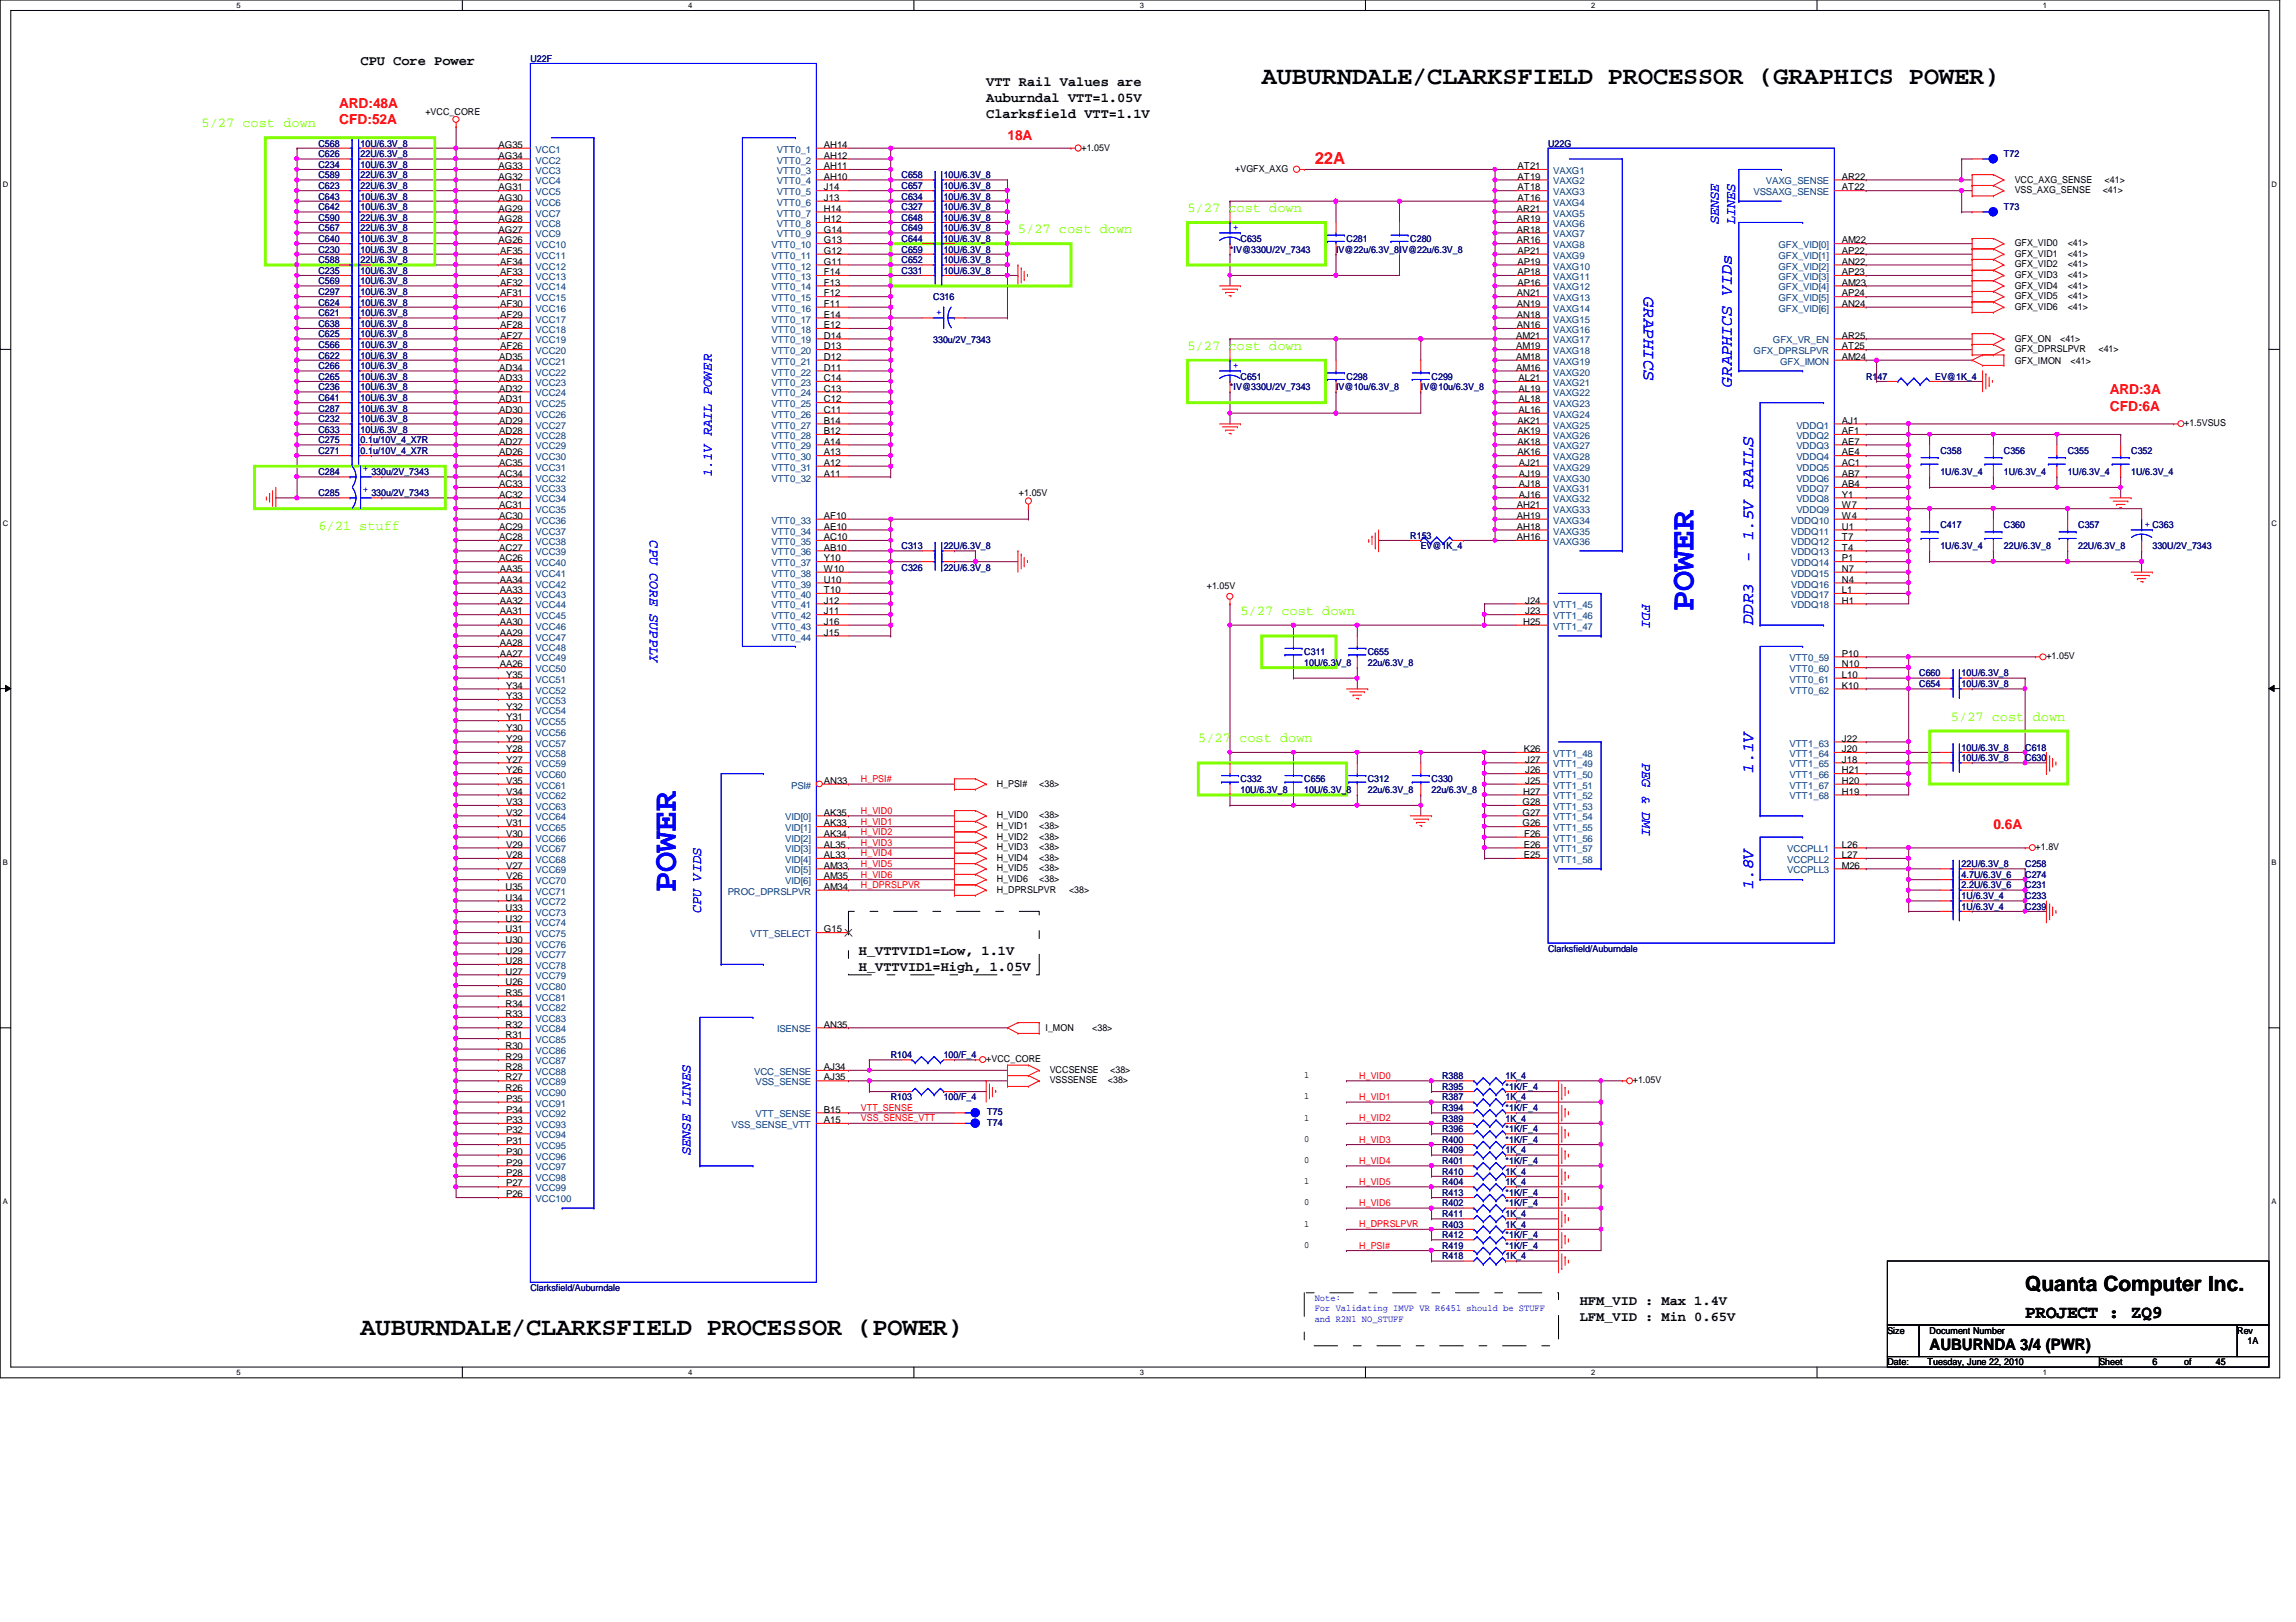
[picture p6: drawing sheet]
<svg xmlns="http://www.w3.org/2000/svg" width="297mm" height="210mm" viewBox="0 0 297 210" stroke-linecap="round" stroke-linejoin="round" font-family="sans-serif">
<defs><g id="words">
<g font-size="4.4" fill="#00f">
<text x="219.1" y="79.1" transform="rotate(-90 219.1 79.1)">POWER</text>
<text x="87.4" y="115.5" transform="rotate(-90 87.4 115.5)">POWER</text>
</g>
<g font-size="3.3">
<text x="163.2" y="10.9">AUBURNDALE/CLARKSFIELD PROCESSOR (GRAPHICS POWER)</text>
<text x="46.6" y="172.8">AUBURNDALE/CLARKSFIELD PROCESSOR (POWER)</text>
</g>
<text font-size="2.7" x="262" y="167.1">Quanta Computer Inc.</text>
<text font-size="2.3" x="262" y="170.6">PROJECT : ZQ9</text>
<text font-size="2.2" fill="#f00" x="170.1" y="21.2">22A</text>
<g font-size="2.2" fill="#00f">
<text x="212.7" y="38.4" transform="rotate(90 212.7 38.4)">GRAPHICS</text>
<text x="224.1" y="50" transform="rotate(-90 224.1 50)">GRAPHICS VIDs</text>
<text x="226.8" y="72.8" transform="rotate(-90 226.8 72.8)">- 1.5V RAILS</text>
<text x="226.8" y="80.9" transform="rotate(-90 226.8 80.9)">DDR3</text>
<text x="226.8" y="100.1" transform="rotate(-90 226.8 100.1)">1.1V</text>
<text x="226.8" y="115.2" transform="rotate(-90 226.8 115.2)">1.8V</text>
</g>
<text font-size="2" x="249.6" y="174.7">AUBURNDA 3/4 (PWR)</text>
<g font-size="1.8">
<text x="46.6" y="8.4">CPU Core Power</text>
<text x="127.6" y="11.1">VTT Rail Values are</text>
<text x="127.6" y="13.2">Auburndal VTT=1.05V</text>
<text x="127.6" y="15.2">Clarksfield VTT=1.1V</text>
<text x="111.1" y="123.6">H_VTTVID1=Low, 1.1V</text>
<text x="111.1" y="125.6">H_VTTVID1=High, 1.05V</text>
<text x="204.4" y="168.8">HFM_VID : Max 1.4V</text>
<text x="204.4" y="170.9">LFM_VID : Min 0.65V</text>
</g>
<g font-size="1.8" fill="#80ff00">
<text x="26.1" y="16.5">5/27 cost down</text>
<text x="153.6" y="27.4">5/27 cost down</text>
<text x="131.7" y="30.2">5/27 cost down</text>
<text x="153.6" y="45.3">5/27 cost down</text>
<text x="41.2" y="68.6">6/21 stuff</text>
<text x="160.5" y="79.5">5/27 cost down</text>
<text x="252.4" y="93.3">5/27 cost down</text>
<text x="155" y="96">5/27 cost down</text>
</g>
<g font-size="1.8" fill="#f00">
<text x="43.9" y="14">ARD:48A</text>
<text x="43.9" y="16.1">CFD:52A</text>
<text x="130.3" y="18.1">18A</text>
<text x="273" y="51">ARD:3A</text>
<text x="273" y="53.1">CFD:6A</text>
<text x="257.9" y="107.2">0.6A</text>
</g>
<g font-size="1.8" fill="#00f">
<text x="222.4" y="29" transform="rotate(-90 222.4 29)">SENSE</text>
<text x="224.5" y="29" transform="rotate(-90 224.5 29)">LINES</text>
<text x="92.1" y="61.7" transform="rotate(-90 92.1 61.7)">1.1V RAIL POWER</text>
<text x="84.1" y="69.9" transform="rotate(90 84.1 69.9)">CPU CORE SUPPLY</text>
<text x="212.5" y="78.1" transform="rotate(90 212.5 78.1)">FDI</text>
<text x="212.5" y="98.7" transform="rotate(90 212.5 98.7)">PEG &amp; DMI</text>
<text x="90.7" y="118.2" transform="rotate(-90 90.7 118.2)">CPU VIDS</text>
<text x="89.3" y="149.5" transform="rotate(-90 89.3 149.5)">SENSE LINES</text>
</g>
<g font-size="1.2" fill="#000080">
<text x="68.6" y="8">U22F</text>
<text x="41.2" y="19">C568</text>
<text x="41.2" y="23.1">C589</text>
<text x="41.2" y="20.3">C626</text>
<text x="41.2" y="21.7">C234</text>
<text x="46.6" y="19">10U/6.3V_8</text>
<text x="46.6" y="23.1">22U/6.3V_8</text>
<text x="46.6" y="20.3">22U/6.3V_8</text>
<text x="46.6" y="21.7">10U/6.3V_8</text>
<text x="116.6" y="23.1">C658</text>
<text x="122.1" y="23.1">10U/6.3V_8</text>
<text x="200.3" y="19">U22G</text>
<text x="259.2" y="20.3">T72</text>
<text x="41.2" y="24.4">C623</text>
<text x="41.2" y="29.9">C567</text>
<text x="41.2" y="28.6">C590</text>
<text x="41.2" y="25.8">C643</text>
<text x="41.2" y="27.2">C642</text>
<text x="46.6" y="24.4">22U/6.3V_8</text>
<text x="46.6" y="29.9">22U/6.3V_8</text>
<text x="46.6" y="28.6">22U/6.3V_8</text>
<text x="46.6" y="25.8">10U/6.3V_8</text>
<text x="46.6" y="27.2">10U/6.3V_8</text>
<text x="116.6" y="27.2">C327</text>
<text x="116.6" y="24.4">C657</text>
<text x="116.6" y="28.6">C648</text>
<text x="116.6" y="29.9">C649</text>
<text x="116.6" y="25.8">C634</text>
<text x="122.1" y="27.2">10U/6.3V_8</text>
<text x="122.1" y="24.4">10U/6.3V_8</text>
<text x="122.1" y="28.6">10U/6.3V_8</text>
<text x="122.1" y="29.9">10U/6.3V_8</text>
<text x="122.1" y="25.8">10U/6.3V_8</text>
<text x="259.2" y="27.2">T73</text>
<text x="41.2" y="32.7">C230</text>
<text x="41.2" y="35.4">C235</text>
<text x="41.2" y="34">C588</text>
<text x="41.2" y="31.3">C640</text>
<text x="46.6" y="32.7">10U/6.3V_8</text>
<text x="46.6" y="35.4">10U/6.3V_8</text>
<text x="46.6" y="34">22U/6.3V_8</text>
<text x="46.6" y="31.3">10U/6.3V_8</text>
<text x="116.6" y="32.7">C659</text>
<text x="116.6" y="35.4">C331</text>
<text x="116.6" y="34">C652</text>
<text x="116.6" y="31.3">C644</text>
<text x="122.1" y="32.7">10U/6.3V_8</text>
<text x="122.1" y="35.4">10U/6.3V_8</text>
<text x="122.1" y="34">10U/6.3V_8</text>
<text x="122.1" y="31.3">10U/6.3V_8</text>
<text x="159.1" y="32.7">*IV@330U/2V_7343</text>
<text x="160.5" y="31.3">C635</text>
<text x="172.8" y="32.7">IV@22u/6.3V_8IV@22u/6.3V_8</text>
<text x="174.2" y="31.3">C281</text>
<text x="182.5" y="31.3">C280</text>
<text x="41.2" y="38.1">C297</text>
<text x="41.2" y="40.9">C621</text>
<text x="41.2" y="36.8">C569</text>
<text x="41.2" y="39.5">C624</text>
<text x="46.6" y="38.1">10U/6.3V_8</text>
<text x="46.6" y="40.9">10U/6.3V_8</text>
<text x="46.6" y="36.8">10U/6.3V_8</text>
<text x="46.6" y="39.5">10U/6.3V_8</text>
<text x="120.7" y="38.9">C316</text>
<text x="41.2" y="46.4">C622</text>
<text x="41.2" y="43.6">C625</text>
<text x="41.2" y="47.8">C266</text>
<text x="41.2" y="42.3">C638</text>
<text x="41.2" y="45">C566</text>
<text x="46.6" y="46.4">10U/6.3V_8</text>
<text x="46.6" y="43.6">10U/6.3V_8</text>
<text x="46.6" y="47.8">10U/6.3V_8</text>
<text x="46.6" y="42.3">10U/6.3V_8</text>
<text x="46.6" y="45">10U/6.3V_8</text>
<text x="120.7" y="44.4">330u/2V_7343</text>
<text x="41.2" y="49.1">C265</text>
<text x="41.2" y="53.3">C287</text>
<text x="41.2" y="50.5">C236</text>
<text x="41.2" y="51.9">C641</text>
<text x="46.6" y="49.1">10U/6.3V_8</text>
<text x="46.6" y="53.3">10U/6.3V_8</text>
<text x="46.6" y="50.5">10U/6.3V_8</text>
<text x="46.6" y="51.9">10U/6.3V_8</text>
<text x="159.1" y="50.5">*IV@330U/2V_7343</text>
<text x="160.5" y="49.1">C651</text>
<text x="172.8" y="50.5">IV@10u/6.3V_8</text>
<text x="174.2" y="49.1">C298</text>
<text x="183.8" y="50.5">IV@10u/6.3V_8</text>
<text x="185.2" y="49.1">C299</text>
<text x="241.4" y="49.1">R147</text>
<text x="250.4" y="49.1">EV@1K_4</text>
<text x="41.2" y="57.4">C275</text>
<text x="41.2" y="58.7">C271</text>
<text x="41.2" y="56">C633</text>
<text x="41.2" y="54.6">C232</text>
<text x="46.6" y="57.4">0.1u/10V_4_X7R</text>
<text x="46.6" y="58.7">0.1u/10V_4_X7R</text>
<text x="46.6" y="56">10U/6.3V_8</text>
<text x="46.6" y="54.6">10U/6.3V_8</text>
<text x="251" y="58.7">C358</text>
<text x="259.2" y="58.7">C356</text>
<text x="267.5" y="58.7">C355</text>
<text x="275.7" y="58.7">C352</text>
<text x="41.2" y="61.5">C284</text>
<text x="41.2" y="64.2">C285</text>
<text x="48" y="61.5">330u/2V_7343</text>
<text x="48" y="64.2">330u/2V_7343</text>
<text x="251" y="61.5">1U/6.3V_4</text>
<text x="259.2" y="61.5">1U/6.3V_4</text>
<text x="267.5" y="61.5">1U/6.3V_4</text>
<text x="275.7" y="61.5">1U/6.3V_4</text>
<text x="116.6" y="71.1">C313</text>
<text x="122.1" y="71.1">22U/6.3V_8</text>
<text x="182.5" y="69.7">R153</text>
<text x="183.8" y="71.1">EV@1K_4</text>
<text x="251" y="68.3">C417</text>
<text x="251" y="71.1">1U/6.3V_4</text>
<text x="259.2" y="68.3">C360</text>
<text x="259.2" y="71.1">22U/6.3V_8</text>
<text x="268.9" y="68.3">C357</text>
<text x="268.9" y="71.1">22U/6.3V_8</text>
<text x="278.5" y="71.1">330U/2V_7343</text>
<text x="116.6" y="73.8">C326</text>
<text x="122.1" y="73.8">22U/6.3V_8</text>
<text x="168.7" y="84.8">C311</text>
<text x="168.7" y="86.1">10U/6.3V_8</text>
<text x="177" y="84.8">C655</text>
<text x="177" y="86.1">22u/6.3V_8</text>
<text x="248.3" y="88.9">C654</text>
<text x="248.3" y="87.5">C660</text>
<text x="253.8" y="88.9">10U/6.3V_8</text>
<text x="253.8" y="87.5">10U/6.3V_8</text>
<text x="160.5" y="101.3">C332</text>
<text x="168.7" y="101.3">C656</text>
<text x="177" y="101.3">C312</text>
<text x="185.2" y="101.3">C330</text>
<text x="253.8" y="98.5">10U/6.3V_8</text>
<text x="253.8" y="97.2">10U/6.3V_8</text>
<text x="262" y="98.5">C630</text>
<text x="262" y="97.2">C618</text>
<text x="160.5" y="102.6">10U/6.3V_8</text>
<text x="168.7" y="102.6">10U/6.3V_8</text>
<text x="177" y="102.6">22u/6.3V_8</text>
<text x="185.2" y="102.6">22u/6.3V_8</text>
<text x="253.8" y="113.6">4.7U/6.3V_6</text>
<text x="253.8" y="112.2">22U/6.3V_8</text>
<text x="262" y="113.6">C274</text>
<text x="262" y="112.2">C258</text>
<text x="253.8" y="116.3">1U/6.3V_4</text>
<text x="253.8" y="117.7">1U/6.3V_4</text>
<text x="253.8" y="115">2.2U/6.3V_6</text>
<text x="262" y="116.3">C233</text>
<text x="262" y="117.7">C239</text>
<text x="262" y="115">C231</text>
<text x="200.3" y="123.2">Clarksfield/Auburndale</text>
<text x="115.2" y="136.9">R104</text>
<text x="122.1" y="136.9">100/F_4</text>
<text x="115.2" y="142.4">R103</text>
<text x="122.1" y="142.4">100/F_4</text>
<text x="186.6" y="141">R395</text>
<text x="186.6" y="142.4">R387</text>
<text x="186.6" y="139.7">R388</text>
<text x="186.6" y="143.8">R394</text>
<text x="194.8" y="141">*1K/F_4</text>
<text x="194.8" y="142.4">1K_4</text>
<text x="194.8" y="139.7">1K_4</text>
<text x="194.8" y="143.8">*1K/F_4</text>
<text x="127.7" y="144.3">T75</text>
<text x="127.7" y="145.7">T74</text>
<text x="186.6" y="145.2">R389</text>
<text x="186.6" y="147.9">R400</text>
<text x="186.6" y="146.5">R396</text>
<text x="186.6" y="149.3">R409</text>
<text x="194.8" y="145.2">1K_4</text>
<text x="194.8" y="147.9">*1K/F_4</text>
<text x="194.8" y="146.5">*1K/F_4</text>
<text x="194.8" y="149.3">1K_4</text>
<text x="186.6" y="150.6">R401</text>
<text x="186.6" y="152">R410</text>
<text x="186.6" y="153.4">R404</text>
<text x="186.6" y="154.7">R413</text>
<text x="194.8" y="150.6">*1K/F_4</text>
<text x="194.8" y="152">1K_4</text>
<text x="194.8" y="153.4">1K_4</text>
<text x="194.8" y="154.7">*1K/F_4</text>
<text x="186.6" y="157.5">R411</text>
<text x="186.6" y="156.1">R402</text>
<text x="186.6" y="158.9">R403</text>
<text x="186.6" y="160.2">R412</text>
<text x="186.6" y="161.6">R419</text>
<text x="194.8" y="157.5">1K_4</text>
<text x="194.8" y="156.1">*1K/F_4</text>
<text x="194.8" y="158.9">1K_4</text>
<text x="194.8" y="160.2">*1K/F_4</text>
<text x="194.8" y="161.6">*1K/F_4</text>
<text x="68.6" y="167.1">Clarksfield/Auburndale</text>
<text x="186.6" y="163">R418</text>
<text x="194.8" y="163">1K_4</text>
</g>
<g font-size="1.2">
<text x="55" y="14.9">+VCC_CORE</text>
<text x="64.5" y="19.1">AG35</text>
<text x="64.5" y="20.5">AG34</text>
<text x="64.5" y="21.9">AG33</text>
<text x="64.5" y="23.2">AG32</text>
<text x="106.6" y="19.1">AH14</text>
<text x="106.6" y="20.5">AH12</text>
<text x="106.6" y="21.9">AH11</text>
<text x="106.6" y="23.2">AH10</text>
<text x="139.9" y="19.5">+1.05V</text>
<text x="159.8" y="22.3">+VGFX_AXG</text>
<text x="196.3" y="21.9">AT21</text>
<text x="196.3" y="23.2">AT19</text>
<text x="238.3" y="23.2">AR22</text>
<text x="260.6" y="23.6">VCC_AXG_SENSE</text>
<text x="272.3" y="23.6">&lt;41&gt;</text>
<text x="64.5" y="24.6">AG31</text>
<text x="64.5" y="26">AG30</text>
<text x="64.5" y="27.4">AG29</text>
<text x="64.5" y="28.7">AG28</text>
<text x="106.6" y="24.6">J14</text>
<text x="106.6" y="26">J13</text>
<text x="106.6" y="27.4">H14</text>
<text x="106.6" y="28.7">H12</text>
<text x="196.3" y="27.4">AR21</text>
<text x="196.3" y="28.7">AR19</text>
<text x="196.3" y="24.6">AT18</text>
<text x="196.3" y="26">AT16</text>
<text x="238.3" y="24.6">AT22</text>
<text x="260.6" y="25">VSS_AXG_SENSE</text>
<text x="272" y="25">&lt;41&gt;</text>
<text x="64.5" y="30.1">AG27</text>
<text x="64.5" y="31.5">AG26</text>
<text x="64.7" y="32.9">AF35</text>
<text x="64.7" y="34.2">AF34</text>
<text x="64.7" y="35.6">AF33</text>
<text x="106.6" y="30.1">G14</text>
<text x="106.6" y="31.5">G13</text>
<text x="106.6" y="32.9">G12</text>
<text x="106.6" y="34.2">G11</text>
<text x="106.6" y="35.6">F14</text>
<text x="196.3" y="30.1">AR18</text>
<text x="196.3" y="31.5">AR16</text>
<text x="196.3" y="32.9">AP21</text>
<text x="196.3" y="34.2">AP19</text>
<text x="196.3" y="35.6">AP18</text>
<text x="238.3" y="31.5">AM22</text>
<text x="238.3" y="32.9">AP22</text>
<text x="238.3" y="34.2">AN22</text>
<text x="238.3" y="35.6">AP23</text>
<text x="260.6" y="31.8">GFX_VID0</text>
<text x="260.6" y="33.2">GFX_VID1</text>
<text x="260.6" y="34.6">GFX_VID2</text>
<text x="260.6" y="36">GFX_VID3</text>
<text x="267.5" y="31.8">&lt;41&gt;</text>
<text x="267.5" y="33.2">&lt;41&gt;</text>
<text x="267.5" y="34.6">&lt;41&gt;</text>
<text x="267.5" y="36">&lt;41&gt;</text>
<text x="64.7" y="37">AF32</text>
<text x="64.7" y="38.4">AF31</text>
<text x="64.7" y="39.7">AF30</text>
<text x="64.7" y="41.1">AF29</text>
<text x="106.6" y="37">F13</text>
<text x="106.6" y="38.4">F12</text>
<text x="106.6" y="39.7">F11</text>
<text x="106.6" y="41.1">E14</text>
<text x="196.3" y="38.4">AN21</text>
<text x="196.3" y="39.7">AN19</text>
<text x="196.3" y="41.1">AN18</text>
<text x="196.3" y="37">AP16</text>
<text x="238.3" y="37">AM23</text>
<text x="238.3" y="38.4">AP24</text>
<text x="238.3" y="39.7">AN24</text>
<text x="260.6" y="37.3">GFX_VID4</text>
<text x="260.6" y="38.7">GFX_VID5</text>
<text x="260.6" y="40.1">GFX_VID6</text>
<text x="267.5" y="37.3">&lt;41&gt;</text>
<text x="267.5" y="38.7">&lt;41&gt;</text>
<text x="267.5" y="40.1">&lt;41&gt;</text>
<text x="64.6" y="46.6">AD35</text>
<text x="64.6" y="48">AD34</text>
<text x="64.7" y="42.5">AF28</text>
<text x="64.7" y="43.8">AF27</text>
<text x="64.7" y="45.2">AF26</text>
<text x="106.6" y="42.5">E12</text>
<text x="106.6" y="43.8">D14</text>
<text x="106.6" y="45.2">D13</text>
<text x="106.6" y="46.6">D12</text>
<text x="106.6" y="48">D11</text>
<text x="196.2" y="43.8">AM21</text>
<text x="196.2" y="45.2">AM19</text>
<text x="196.2" y="46.6">AM18</text>
<text x="196.2" y="48">AM16</text>
<text x="196.3" y="42.5">AN16</text>
<text x="238.3" y="43.8">AR25</text>
<text x="238.3" y="45.2">AT25</text>
<text x="238.3" y="46.6">AM24</text>
<text x="260.6" y="44.2">GFX_ON</text>
<text x="260.6" y="45.6">GFX_DPRSLPVR</text>
<text x="260.6" y="47.1">GFX_IMON</text>
<text x="266.5" y="44.2">&lt;41&gt;</text>
<text x="267.9" y="47.1">&lt;41&gt;</text>
<text x="271.5" y="45.6">&lt;41&gt;</text>
<text x="64.6" y="49.3">AD33</text>
<text x="64.6" y="50.7">AD32</text>
<text x="64.6" y="52.1">AD31</text>
<text x="64.6" y="53.4">AD30</text>
<text x="106.6" y="49.3">C14</text>
<text x="106.6" y="50.7">C13</text>
<text x="106.6" y="52.1">C12</text>
<text x="106.6" y="53.4">C11</text>
<text x="196.5" y="49.3">AL21</text>
<text x="196.5" y="50.7">AL19</text>
<text x="196.5" y="52.1">AL18</text>
<text x="196.5" y="53.4">AL16</text>
<text x="64.6" y="54.8">AD29</text>
<text x="64.6" y="56.2">AD28</text>
<text x="64.6" y="57.5">AD27</text>
<text x="64.6" y="58.9">AD26</text>
<text x="106.6" y="54.8">B14</text>
<text x="106.6" y="56.2">B12</text>
<text x="106.6" y="57.5">A14</text>
<text x="106.6" y="58.9">A13</text>
<text x="196.3" y="54.8">AK21</text>
<text x="196.3" y="56.2">AK19</text>
<text x="196.3" y="57.5">AK18</text>
<text x="196.3" y="58.9">AK16</text>
<text x="238.3" y="54.8">AJ1</text>
<text x="238.3" y="56.2">AF1</text>
<text x="238.3" y="57.5">AE7</text>
<text x="238.3" y="58.9">AE4</text>
<text x="282.6" y="55.2">+1.5VSUS</text>
<text x="64.6" y="60.3">AC35</text>
<text x="64.6" y="61.7">AC34</text>
<text x="64.6" y="63">AC33</text>
<text x="64.6" y="64.4">AC32</text>
<text x="64.6" y="65.8">AC31</text>
<text x="106.6" y="60.3">A12</text>
<text x="106.6" y="61.7">A11</text>
<text x="131.8" y="64.2">+1.05V</text>
<text x="196.3" y="65.8">AH21</text>
<text x="196.5" y="60.3">AJ21</text>
<text x="196.5" y="61.7">AJ19</text>
<text x="196.5" y="63">AJ18</text>
<text x="196.5" y="64.4">AJ16</text>
<text x="238.3" y="60.3">AC1</text>
<text x="238.3" y="61.7">AB7</text>
<text x="238.3" y="63">AB4</text>
<text x="238.3" y="64.4">Y1</text>
<text x="238.3" y="65.8">W7</text>
<text x="64.6" y="67.1">AC30</text>
<text x="64.6" y="68.5">AC29</text>
<text x="64.6" y="69.9">AC28</text>
<text x="64.6" y="71.2">AC27</text>
<text x="106.6" y="67.1">AF10</text>
<text x="106.6" y="68.5">AE10</text>
<text x="106.6" y="69.9">AC10</text>
<text x="106.6" y="71.2">AB10</text>
<text x="196.3" y="67.1">AH19</text>
<text x="196.3" y="68.5">AH18</text>
<text x="196.3" y="69.9">AH16</text>
<text x="238.3" y="67.1">W4</text>
<text x="238.3" y="68.5">U1</text>
<text x="238.3" y="69.9">T7</text>
<text x="238.3" y="71.2">T4</text>
<text x="64.6" y="72.6">AC26</text>
<text x="64.7" y="74">AA35</text>
<text x="64.7" y="75.4">AA34</text>
<text x="64.7" y="76.8">AA33</text>
<text x="106.6" y="72.6">Y10</text>
<text x="106.6" y="74">W10</text>
<text x="106.6" y="75.4">U10</text>
<text x="106.6" y="76.8">T10</text>
<text x="156.1" y="76.3">+1.05V</text>
<text x="238.3" y="72.6">P1</text>
<text x="238.3" y="74">N7</text>
<text x="238.3" y="75.4">N4</text>
<text x="238.3" y="76.8">L1</text>
<text x="64.7" y="78.1">AA32</text>
<text x="64.7" y="79.5">AA31</text>
<text x="64.7" y="80.9">AA30</text>
<text x="64.7" y="82.3">AA29</text>
<text x="64.7" y="83.6">AA28</text>
<text x="106.6" y="78.1">J12</text>
<text x="106.6" y="79.5">J11</text>
<text x="106.6" y="80.9">J16</text>
<text x="106.6" y="82.3">J15</text>
<text x="197.1" y="80.9">H25</text>
<text x="197.3" y="78.1">J24</text>
<text x="197.3" y="79.5">J23</text>
<text x="238.3" y="78.1">H1</text>
<text x="64.7" y="85">AA27</text>
<text x="64.7" y="86.4">AA26</text>
<text x="65.5" y="87.7">Y35</text>
<text x="65.5" y="89.1">Y34</text>
<text x="238.3" y="85">P10</text>
<text x="238.3" y="86.4">N10</text>
<text x="238.3" y="87.7">L10</text>
<text x="238.3" y="89.1">K10</text>
<text x="264.7" y="85.3">+1.05V</text>
<text x="65.5" y="90.5">Y33</text>
<text x="65.5" y="91.8">Y32</text>
<text x="65.5" y="93.2">Y31</text>
<text x="65.5" y="94.6">Y30</text>
<text x="65.5" y="96">Y29</text>
<text x="238.3" y="96">J22</text>
<text x="65.5" y="97.3">Y28</text>
<text x="65.5" y="98.7">Y27</text>
<text x="65.5" y="100.1">Y26</text>
<text x="65.5" y="101.4">V35</text>
<text x="106.6" y="101.4">AN33</text>
<text x="128.9" y="101.8">H_PSI#</text>
<text x="134.4" y="101.8">&lt;38&gt;</text>
<text x="197.1" y="97.3">K26</text>
<text x="197.3" y="98.7">J27</text>
<text x="197.3" y="100.1">J26</text>
<text x="197.3" y="101.4">J25</text>
<text x="238.3" y="97.3">J20</text>
<text x="238.3" y="98.7">J18</text>
<text x="238.3" y="100.1">H21</text>
<text x="238.3" y="101.4">H20</text>
<text x="65.5" y="102.8">V34</text>
<text x="65.5" y="104.2">V33</text>
<text x="65.5" y="105.5">V32</text>
<text x="65.5" y="106.9">V31</text>
<text x="106.6" y="105.5">AK35</text>
<text x="106.6" y="106.9">AK33</text>
<text x="128.9" y="105.9">H_VID0</text>
<text x="128.9" y="107.3">H_VID1</text>
<text x="134.4" y="105.9">&lt;38&gt;</text>
<text x="134.4" y="107.3">&lt;38&gt;</text>
<text x="197" y="104.2">G28</text>
<text x="197" y="105.5">G27</text>
<text x="197" y="106.9">G26</text>
<text x="197.1" y="102.8">H27</text>
<text x="238.3" y="102.8">H19</text>
<text x="65.5" y="108.3">V30</text>
<text x="65.5" y="109.7">V29</text>
<text x="65.5" y="111">V28</text>
<text x="65.5" y="112.4">V27</text>
<text x="65.5" y="113.8">V26</text>
<text x="106.6" y="108.3">AK34</text>
<text x="106.6" y="109.7">AL35</text>
<text x="106.6" y="111">AL33</text>
<text x="106.6" y="112.4">AM33</text>
<text x="106.6" y="113.8">AM35</text>
<text x="128.9" y="108.7">H_VID2</text>
<text x="128.9" y="110">H_VID3</text>
<text x="128.9" y="111.4">H_VID4</text>
<text x="128.9" y="112.8">H_VID5</text>
<text x="134.4" y="108.7">&lt;38&gt;</text>
<text x="134.4" y="110">&lt;38&gt;</text>
<text x="134.4" y="111.4">&lt;38&gt;</text>
<text x="134.4" y="112.8">&lt;38&gt;</text>
<text x="197.1" y="109.7">E26</text>
<text x="197.1" y="111">E25</text>
<text x="197.2" y="108.3">F26</text>
<text x="238.3" y="109.7">L26</text>
<text x="238.3" y="111">L27</text>
<text x="238.3" y="112.4">M26</text>
<text x="263.4" y="110">+1.8V</text>
<text x="65.4" y="115.1">U35</text>
<text x="65.4" y="116.5">U34</text>
<text x="65.4" y="117.9">U33</text>
<text x="65.4" y="119.3">U32</text>
<text x="106.6" y="115.1">AM34</text>
<text x="128.9" y="114.1">H_VID6</text>
<text x="128.9" y="115.5">H_DPRSLPVR</text>
<text x="134.4" y="114.1">&lt;38&gt;</text>
<text x="138.3" y="115.5">&lt;38&gt;</text>
<text x="65.4" y="120.6">U31</text>
<text x="65.4" y="122">U30</text>
<text x="65.4" y="123.4">U29</text>
<text x="65.4" y="124.8">U28</text>
<text x="106.6" y="120.6">G15</text>
<text x="65.4" y="126.1">U27</text>
<text x="65.4" y="127.5">U26</text>
<text x="65.4" y="128.9">R35</text>
<text x="65.4" y="130.3">R34</text>
<text x="65.4" y="131.6">R33</text>
<text x="65.4" y="133">R32</text>
<text x="65.4" y="134.4">R31</text>
<text x="65.4" y="135.7">R30</text>
<text x="65.4" y="137.1">R29</text>
<text x="106.6" y="133">AN35</text>
<text x="127.6" y="137.5">+VCC_CORE</text>
<text x="135.3" y="133.5">I_MON</text>
<text x="141.3" y="133.5">&lt;38&gt;</text>
<text x="65.4" y="138.5">R28</text>
<text x="65.4" y="139.8">R27</text>
<text x="65.4" y="141.2">R26</text>
<text x="65.5" y="142.6">P35</text>
<text x="65.5" y="144">P34</text>
<text x="106.6" y="144">B15</text>
<text x="106.6" y="138.5">AJ34</text>
<text x="106.6" y="139.8">AJ35</text>
<text x="135.8" y="138.9">VCCSENSE</text>
<text x="135.8" y="140.2">VSSSENSE</text>
<text x="143.3" y="140.2">&lt;38&gt;</text>
<text x="143.6" y="138.9">&lt;38&gt;</text>
<text x="168.7" y="142.3">1</text>
<text x="168.7" y="139.5">1</text>
<text x="211.2" y="140.2">+1.05V</text>
<text x="65.5" y="145.3">P33</text>
<text x="65.5" y="146.7">P32</text>
<text x="65.5" y="148.1">P31</text>
<text x="65.5" y="149.4">P30</text>
<text x="106.6" y="145.3">A15</text>
<text x="168.7" y="147.7">0</text>
<text x="168.7" y="145">1</text>
<text x="65.5" y="150.8">P29</text>
<text x="65.5" y="152.2">P28</text>
<text x="65.5" y="153.5">P27</text>
<text x="65.5" y="154.9">P26</text>
<text x="168.7" y="156">0</text>
<text x="168.7" y="153.2">1</text>
<text x="168.7" y="150.5">0</text>
<text x="168.7" y="161.5">0</text>
<text x="168.7" y="158.7">1</text>
<text x="244.2" y="172.6">Size</text>
<text x="249.6" y="172.6">Document Number</text>
<text x="289.4" y="172.6">Rev</text>
<text x="290.8" y="173.9">1A</text>
<text x="244.2" y="176.7">Date:</text>
<text x="249.4" y="176.7">Tuesday, June 22, 2010</text>
<text x="271.6" y="176.7">Sheet</text>
<text x="278.5" y="176.7">6</text>
<text x="282.6" y="176.7">of</text>
<text x="286.7" y="176.7">45</text>
</g>
<g font-size="1.2" fill="#004080">
<text x="69.3" y="19.8">VCC1</text>
<text x="69.3" y="21.2">VCC2</text>
<text x="69.3" y="22.5">VCC3</text>
<text x="69.3" y="23.9">VCC4</text>
<text x="100.5" y="19.8">VTT0_1</text>
<text x="100.5" y="21.2">VTT0_2</text>
<text x="100.5" y="22.5">VTT0_3</text>
<text x="100.5" y="23.9">VTT0_4</text>
<text x="201" y="22.5">VAXG1</text>
<text x="201" y="23.9">VAXG2</text>
<text x="228.5" y="23.9">VAXG_SENSE</text>
<text x="69.3" y="25.3">VCC5</text>
<text x="69.3" y="26.6">VCC6</text>
<text x="69.3" y="28">VCC7</text>
<text x="69.3" y="29.4">VCC8</text>
<text x="100.5" y="25.3">VTT0_5</text>
<text x="100.5" y="26.6">VTT0_6</text>
<text x="100.5" y="28">VTT0_7</text>
<text x="100.5" y="29.4">VTT0_8</text>
<text x="201" y="25.3">VAXG3</text>
<text x="201" y="26.6">VAXG4</text>
<text x="201" y="28">VAXG5</text>
<text x="201" y="29.4">VAXG6</text>
<text x="226.9" y="25.3">VSSAXG_SENSE</text>
<text x="69.3" y="30.7">VCC9</text>
<text x="69.3" y="32.1">VCC10</text>
<text x="69.3" y="33.5">VCC11</text>
<text x="69.3" y="34.9">VCC12</text>
<text x="99.8" y="32.1">VTT0_10</text>
<text x="99.8" y="33.5">VTT0_11</text>
<text x="99.8" y="34.9">VTT0_12</text>
<text x="100.5" y="30.7">VTT0_9</text>
<text x="201" y="30.7">VAXG7</text>
<text x="201" y="32.1">VAXG8</text>
<text x="201" y="33.5">VAXG9</text>
<text x="201" y="34.9">VAXG10</text>
<text x="230.1" y="32.1">GFX_VID[0]</text>
<text x="230.1" y="33.5">GFX_VID[1]</text>
<text x="230.1" y="34.9">GFX_VID[2]</text>
<text x="69.3" y="36.2">VCC13</text>
<text x="69.3" y="37.6">VCC14</text>
<text x="69.3" y="39">VCC15</text>
<text x="69.3" y="40.3">VCC16</text>
<text x="69.3" y="41.7">VCC17</text>
<text x="99.8" y="36.2">VTT0_13</text>
<text x="99.8" y="37.6">VTT0_14</text>
<text x="99.8" y="39">VTT0_15</text>
<text x="99.8" y="40.3">VTT0_16</text>
<text x="99.8" y="41.7">VTT0_17</text>
<text x="201" y="36.2">VAXG11</text>
<text x="201" y="37.6">VAXG12</text>
<text x="201" y="39">VAXG13</text>
<text x="201" y="40.3">VAXG14</text>
<text x="201" y="41.7">VAXG15</text>
<text x="230.1" y="36.2">GFX_VID[3]</text>
<text x="230.1" y="37.6">GFX_VID[4]</text>
<text x="230.1" y="39">GFX_VID[5]</text>
<text x="230.1" y="40.3">GFX_VID[6]</text>
<text x="69.3" y="43.1">VCC18</text>
<text x="69.3" y="44.4">VCC19</text>
<text x="69.3" y="45.8">VCC20</text>
<text x="69.3" y="47.2">VCC21</text>
<text x="99.8" y="43.1">VTT0_18</text>
<text x="99.8" y="44.4">VTT0_19</text>
<text x="99.8" y="45.8">VTT0_20</text>
<text x="99.8" y="47.2">VTT0_21</text>
<text x="201" y="43.1">VAXG16</text>
<text x="201" y="44.4">VAXG17</text>
<text x="201" y="45.8">VAXG18</text>
<text x="201" y="47.2">VAXG19</text>
<text x="226.9" y="45.8">GFX_DPRSLPVR</text>
<text x="229.4" y="44.4">GFX_VR_EN</text>
<text x="230.3" y="47.2">GFX_IMON</text>
<text x="69.3" y="48.6">VCC22</text>
<text x="69.3" y="50">VCC23</text>
<text x="69.3" y="51.3">VCC24</text>
<text x="69.3" y="52.7">VCC25</text>
<text x="99.8" y="48.6">VTT0_22</text>
<text x="99.8" y="50">VTT0_23</text>
<text x="99.8" y="51.3">VTT0_24</text>
<text x="99.8" y="52.7">VTT0_25</text>
<text x="201" y="48.6">VAXG20</text>
<text x="201" y="50">VAXG21</text>
<text x="201" y="51.3">VAXG22</text>
<text x="201" y="52.7">VAXG23</text>
<text x="69.3" y="54.1">VCC26</text>
<text x="69.3" y="55.5">VCC27</text>
<text x="69.3" y="56.8">VCC28</text>
<text x="69.3" y="58.2">VCC29</text>
<text x="69.3" y="59.6">VCC30</text>
<text x="99.8" y="54.1">VTT0_26</text>
<text x="99.8" y="55.5">VTT0_27</text>
<text x="99.8" y="56.8">VTT0_28</text>
<text x="99.8" y="58.2">VTT0_29</text>
<text x="99.8" y="59.6">VTT0_30</text>
<text x="201" y="54.1">VAXG24</text>
<text x="201" y="55.5">VAXG25</text>
<text x="201" y="56.8">VAXG26</text>
<text x="201" y="58.2">VAXG27</text>
<text x="201" y="59.6">VAXG28</text>
<text x="232.4" y="55.5">VDDQ1</text>
<text x="232.4" y="56.8">VDDQ2</text>
<text x="232.4" y="58.2">VDDQ3</text>
<text x="232.4" y="59.6">VDDQ4</text>
<text x="69.3" y="60.9">VCC31</text>
<text x="69.3" y="62.3">VCC32</text>
<text x="69.3" y="63.7">VCC33</text>
<text x="69.3" y="65">VCC34</text>
<text x="99.8" y="60.9">VTT0_31</text>
<text x="99.8" y="62.3">VTT0_32</text>
<text x="201" y="60.9">VAXG29</text>
<text x="201" y="62.3">VAXG30</text>
<text x="201" y="63.7">VAXG31</text>
<text x="201" y="65">VAXG32</text>
<text x="232.4" y="60.9">VDDQ5</text>
<text x="232.4" y="62.3">VDDQ6</text>
<text x="232.4" y="63.7">VDDQ7</text>
<text x="232.4" y="65">VDDQ8</text>
<text x="69.3" y="66.4">VCC35</text>
<text x="69.3" y="67.8">VCC36</text>
<text x="69.3" y="69.2">VCC37</text>
<text x="69.3" y="70.5">VCC38</text>
<text x="69.3" y="71.9">VCC39</text>
<text x="99.8" y="67.8">VTT0_33</text>
<text x="99.8" y="69.2">VTT0_34</text>
<text x="99.8" y="70.5">VTT0_35</text>
<text x="99.8" y="71.9">VTT0_36</text>
<text x="201" y="66.4">VAXG33</text>
<text x="201" y="67.8">VAXG34</text>
<text x="201" y="69.2">VAXG35</text>
<text x="201" y="70.5">VAXG36</text>
<text x="231.7" y="67.8">VDDQ10</text>
<text x="231.7" y="69.2">VDDQ11</text>
<text x="231.7" y="70.5">VDDQ12</text>
<text x="231.7" y="71.9">VDDQ13</text>
<text x="232.4" y="66.4">VDDQ9</text>
<text x="69.3" y="73.3">VCC40</text>
<text x="69.3" y="74.6">VCC41</text>
<text x="69.3" y="76">VCC42</text>
<text x="69.3" y="77.4">VCC43</text>
<text x="99.8" y="73.3">VTT0_37</text>
<text x="99.8" y="74.6">VTT0_38</text>
<text x="99.8" y="76">VTT0_39</text>
<text x="99.8" y="77.4">VTT0_40</text>
<text x="231.7" y="73.3">VDDQ14</text>
<text x="231.7" y="74.6">VDDQ15</text>
<text x="231.7" y="76">VDDQ16</text>
<text x="231.7" y="77.4">VDDQ17</text>
<text x="69.3" y="78.7">VCC44</text>
<text x="69.3" y="80.1">VCC45</text>
<text x="69.3" y="81.5">VCC46</text>
<text x="69.3" y="82.9">VCC47</text>
<text x="99.8" y="78.7">VTT0_41</text>
<text x="99.8" y="80.1">VTT0_42</text>
<text x="99.8" y="81.5">VTT0_43</text>
<text x="99.8" y="82.9">VTT0_44</text>
<text x="201" y="78.7">VTT1_45</text>
<text x="201" y="80.1">VTT1_46</text>
<text x="201" y="81.5">VTT1_47</text>
<text x="231.7" y="78.7">VDDQ18</text>
<text x="69.3" y="84.2">VCC48</text>
<text x="69.3" y="85.6">VCC49</text>
<text x="69.3" y="87">VCC50</text>
<text x="69.3" y="88.3">VCC51</text>
<text x="69.3" y="89.7">VCC52</text>
<text x="231.5" y="85.6">VTT0_59</text>
<text x="231.5" y="87">VTT0_60</text>
<text x="231.5" y="88.3">VTT0_61</text>
<text x="231.5" y="89.7">VTT0_62</text>
<text x="69.3" y="91.1">VCC53</text>
<text x="69.3" y="92.5">VCC54</text>
<text x="69.3" y="93.9">VCC55</text>
<text x="69.3" y="95.2">VCC56</text>
<text x="69.3" y="96.6">VCC57</text>
<text x="69.3" y="98">VCC58</text>
<text x="69.3" y="99.3">VCC59</text>
<text x="69.3" y="100.7">VCC60</text>
<text x="201" y="98">VTT1_48</text>
<text x="201" y="99.3">VTT1_49</text>
<text x="201" y="100.7">VTT1_50</text>
<text x="231.5" y="96.6">VTT1_63</text>
<text x="231.5" y="98">VTT1_64</text>
<text x="231.5" y="99.3">VTT1_65</text>
<text x="231.5" y="100.7">VTT1_66</text>
<text x="69.3" y="102.1">VCC61</text>
<text x="69.3" y="103.5">VCC62</text>
<text x="69.3" y="104.8">VCC63</text>
<text x="69.3" y="106.2">VCC64</text>
<text x="69.3" y="107.6">VCC65</text>
<text x="101.6" y="106.2">VID[0]</text>
<text x="101.6" y="107.6">VID[1]</text>
<text x="102.4" y="102.1">PSI#</text>
<text x="201" y="102.1">VTT1_51</text>
<text x="201" y="103.5">VTT1_52</text>
<text x="201" y="104.8">VTT1_53</text>
<text x="201" y="106.2">VTT1_54</text>
<text x="201" y="107.6">VTT1_55</text>
<text x="231.5" y="102.1">VTT1_67</text>
<text x="231.5" y="103.5">VTT1_68</text>
<text x="69.3" y="108.9">VCC66</text>
<text x="69.3" y="110.3">VCC67</text>
<text x="69.3" y="111.7">VCC68</text>
<text x="69.3" y="113">VCC69</text>
<text x="101.6" y="108.9">VID[2]</text>
<text x="101.6" y="110.3">VID[3]</text>
<text x="101.6" y="111.7">VID[4]</text>
<text x="101.6" y="113">VID[5]</text>
<text x="201" y="108.9">VTT1_56</text>
<text x="201" y="110.3">VTT1_57</text>
<text x="201" y="111.7">VTT1_58</text>
<text x="231.2" y="110.3">VCCPLL1</text>
<text x="231.2" y="111.7">VCCPLL2</text>
<text x="231.2" y="113">VCCPLL3</text>
<text x="69.3" y="114.4">VCC70</text>
<text x="69.3" y="115.8">VCC71</text>
<text x="69.3" y="117.2">VCC72</text>
<text x="69.3" y="118.5">VCC73</text>
<text x="69.3" y="119.9">VCC74</text>
<text x="94.1" y="115.8">PROC_DPRSLPVR</text>
<text x="101.6" y="114.4">VID[6]</text>
<text x="69.3" y="121.3">VCC75</text>
<text x="69.3" y="122.6">VCC76</text>
<text x="69.3" y="124">VCC77</text>
<text x="69.3" y="125.4">VCC78</text>
<text x="97.1" y="121.3">VTT_SELECT</text>
<text x="69.3" y="126.7">VCC79</text>
<text x="69.3" y="128.1">VCC80</text>
<text x="69.3" y="129.5">VCC81</text>
<text x="69.3" y="130.9">VCC82</text>
<text x="69.3" y="132.2">VCC83</text>
<text x="69.3" y="133.6">VCC84</text>
<text x="69.3" y="135">VCC85</text>
<text x="69.3" y="136.4">VCC86</text>
<text x="69.3" y="137.8">VCC87</text>
<text x="100.5" y="133.6">ISENSE</text>
<text x="69.3" y="139.1">VCC88</text>
<text x="69.3" y="140.5">VCC89</text>
<text x="69.3" y="141.9">VCC90</text>
<text x="69.3" y="143.2">VCC91</text>
<text x="97.6" y="139.1">VCC_SENSE</text>
<text x="97.7" y="140.5">VSS_SENSE</text>
<text x="69.3" y="144.6">VCC92</text>
<text x="69.3" y="146">VCC93</text>
<text x="69.3" y="147.3">VCC94</text>
<text x="69.3" y="148.7">VCC95</text>
<text x="94.7" y="146">VSS_SENSE_VTT</text>
<text x="97.7" y="144.6">VTT_SENSE</text>
<text x="69.3" y="150.1">VCC96</text>
<text x="69.3" y="151.5">VCC97</text>
<text x="69.3" y="152.8">VCC98</text>
<text x="69.3" y="154.2">VCC99</text>
<text x="69.3" y="155.6">VCC100</text>
</g>
<g font-size="1.2" fill="#00f">
<text x="159.6" y="29.8">+</text>
<text x="121.8" y="40.7" transform="rotate(-90 121.8 40.7)">+</text>
<text x="159.6" y="47.6">+</text>
<text x="47" y="60.3" transform="rotate(90 47 60.3)">+</text>
<text x="47" y="63.1" transform="rotate(90 47 63.1)">+</text>
<text x="277.5" y="68.2">+ C363</text>
<text x="170.1" y="168.3">Note:</text>
<text x="170.1" y="169.7">For Validating IMVP VR R6451 should be STUFF</text>
<text x="170.1" y="171">and R2N1 NO_STUFF</text>
</g>
<g font-size="1.2" fill="#f00">
<text x="111.4" y="101.2">H_PSI#</text>
<text x="111.4" y="105.3">H_VID0</text>
<text x="111.4" y="106.7">H_VID1</text>
<text x="111.4" y="108.1">H_VID2</text>
<text x="111.4" y="109.5">H_VID3</text>
<text x="111.4" y="110.8">H_VID4</text>
<text x="111.4" y="112.2">H_VID5</text>
<text x="111.4" y="113.6">H_VID6</text>
<text x="111.4" y="114.9">H_DPRSLPVR</text>
<text x="111.4" y="143.8">VTT_SENSE</text>
<text x="175.8" y="139.6">H_VID0</text>
<text x="175.8" y="142.4">H_VID1</text>
<text x="111.4" y="145.1">VSS_SENSE_VTT</text>
<text x="175.8" y="145.1">H_VID2</text>
<text x="175.8" y="147.9">H_VID3</text>
<text x="175.8" y="153.3">H_VID5</text>
<text x="175.8" y="150.6">H_VID4</text>
<text x="175.8" y="156.1">H_VID6</text>
<text x="175.8" y="158.8">H_DPRSLPVR</text>
<text x="175.8" y="161.6">H_PSI#</text>
</g>
<g font-size="1">
<text x="30.6" y="1">5</text>
<text x="89" y="1">4</text>
<text x="147.4" y="1">3</text>
<text x="205.9" y="1">2</text>
<text x="264.3" y="1">1</text>
<text x=".4" y="24.2">D</text>
<text x="293.9" y="24.2">D</text>
<text x=".4" y="68">C</text>
<text x="293.9" y="68">C</text>
<text x=".4" y="111.9">B</text>
<text x="293.9" y="111.9">B</text>
<text x=".4" y="155.8">A</text>
<text x="293.9" y="155.8">A</text>
<text x="30.6" y="177.9">5</text>
<text x="89" y="177.9">4</text>
<text x="147.4" y="177.9">3</text>
<text x="205.9" y="177.9">2</text>
<text x="264.3" y="177.9">1</text>
</g>
</g></defs>
<path d="M0 0h294.9v178.3h-294.9zM1.4 1.4h292.1v175.5h-292.1z" fill="none" stroke="#000" stroke-width=".13"/>
<g fill="#fff">
<path d="M30.6 .1h.6v1.1h-.6z"/>
<path d="M30.6 177h.6v1.1h-.6z"/>
</g>
<path d="M59.8 0v1.4M59.8 176.9v1.4" fill="none" stroke="#000" stroke-width=".13"/>
<g fill="#fff">
<path d="M89 .1h.6v1.1h-.6z"/>
<path d="M89 177h.6v1.1h-.6z"/>
</g>
<path d="M118.2 0v1.4M118.2 176.9v1.4" fill="none" stroke="#000" stroke-width=".13"/>
<g fill="#fff">
<path d="M147.4 .1h.6v1.1h-.6z"/>
<path d="M147.4 177h.6v1.1h-.6z"/>
</g>
<path d="M176.7 0v1.4M176.7 176.9v1.4" fill="none" stroke="#000" stroke-width=".13"/>
<g fill="#fff">
<path d="M205.9 .1h.5v1.1h-.5z"/>
<path d="M205.9 177h.5v1.1h-.5z"/>
</g>
<path d="M235.1 0v1.4M235.1 176.9v1.4" fill="none" stroke="#000" stroke-width=".13"/>
<g fill="#fff">
<path d="M264.3 .1h.5v1.1h-.5z"/>
<path d="M264.3 177h.5v1.1h-.5z"/>
<path d="M.4 23.3h.7v1.1h-.7z"/>
<path d="M293.9 23.3h.7v1.1h-.7z"/>
<path d="M.4 67.1h.7v1.1h-.7z"/>
<path d="M293.9 67.1h.7v1.1h-.7z"/>
</g>
<path d="M0 45.2h1.4M293.5 45.2h1.4" fill="none" stroke="#000" stroke-width=".13"/>
<g fill="#fff">
<path d="M.4 111h.6v1.1h-.6z"/>
<path d="M293.9 111h.6v1.1h-.6z"/>
</g>
<path d="M0 89.1h1.4M.7 88.7l.7 .4-.7 .4zM293.5 89.1l.7-.4v.8zM293.5 89.1h1.4" fill="none" stroke="#000" stroke-width=".13"/>
<path d="M.7 88.7l.7 .4-.7 .4zM293.5 89.1l.7-.4v.8z" fill="#000"/>
<g fill="#fff">
<path d="M.4 154.9h.6v1.1h-.6z"/>
<path d="M293.9 154.9h.6v1.1h-.6z"/>
</g>
<path d="M0 133h1.4M293.5 133h1.4" fill="none" stroke="#000" stroke-width=".13"/>
<g fill="none" stroke="#800040" stroke-width=".13">
<path d="M59 28.8h5.5M59 30.1h5.5M59 31.5h5.5M59 32.9h5.5M59 34.3h5.5M59 35.6h5.5M59 37h5.5M59 38.4h5.5M59 39.8h5.5M64.5 28.8h.1M64.5 30.1h.1M64.5 31.5h.1"/>
<path d="M64.5 32.9h.1M64.5 34.3h.1M64.5 35.6h.1M64.5 37h.1M64.5 38.4h.1M64.5 39.8h.1"/>
</g>
<circle cx="59" cy="39.8" r=".26" fill="#f0f"/>
<circle cx="59" cy="39.8" r=".26" fill="none" stroke="#f0f" stroke-width=".13"/>
<path d="M59 41.1h5.5M59 42.5h5.5M64.5 41.1h.1M64.5 42.5h.1" fill="none" stroke="#800040" stroke-width=".13"/>
<circle cx="59" cy="42.5" r=".25" fill="#f0f"/>
<circle cx="59" cy="42.5" r=".25" fill="none" stroke="#f0f" stroke-width=".13"/>
<g fill="none" stroke="#800040" stroke-width=".13">
<path d="M59 19.2h5.5M64.5 19.2h.1M59 20.6h5.5M59 21.9h5.5M59 23.3h5.5M59 24.7h5.5M59 26h5.5M59 27.4h5.5M64.5 20.6h.1M64.5 21.9h.1M64.5 23.3h.1M64.5 24.7h.1"/>
<path d="M64.5 26h.1M64.5 27.4h.1M59 43.9h5.5M59 45.3h5.5M59 46.6h5.5M59 48h5.5M59 49.4h5.5M59 50.7h5.5M59 52.1h5.5M59 53.5h5.5M59 54.9h5.5M59 56.2h5.5"/>
<path d="M64.5 43.9h.1M64.5 45.3h.1M64.5 46.6h.1M64.5 48h.1M64.5 49.4h.1M64.5 50.7h.1M64.5 52.1h.1M64.5 53.5h.1M64.5 54.9h.1M64.5 56.2h.1M59 67.2h5.5M59 68.6h5.5"/>
<path d="M59 69.9h5.5M59 71.3h5.5M59 72.7h5.5M59 74h5.5M59 75.4h5.5M59 76.8h5.5M59 78.1h5.5M59 79.5h5.5M64.5 67.2h.1M64.5 68.6h.1M64.5 69.9h.1M64.5 71.3h.1"/>
<path d="M64.5 72.7h.1M64.5 74h.1M64.5 75.4h.1M64.5 76.8h.1M64.5 78.1h.1M64.5 79.5h.1M59 80.9h5.5M59 82.3h5.5M64.5 80.9h.1M64.5 82.3h.1"/>
</g>
<circle cx="59" cy="82.3" r=".26" fill="#f0f"/>
<circle cx="59" cy="82.3" r=".26" fill="none" stroke="#f0f" stroke-width=".13"/>
<g fill="none" stroke="#800040" stroke-width=".13">
<path d="M59 57.6h5.5M59 59h5.5M64.5 57.6h.1M64.5 59h.1M59 60.3h5.5M59 61.7h5.5M59 63.1h5.5M59 64.4h5.5M59 65.8h5.5M64.5 60.3h.1M64.5 61.7h.1M64.5 63.1h.1"/>
<path d="M64.5 64.4h.1M64.5 65.8h.1M59 83.7h5.5M59 85h5.5M59 86.4h5.5M59 89.2h5.5M59 90.5h5.5M59 91.9h5.5M59 93.3h5.5M59 94.6h5.5M59 96h5.5M59 97.4h5.5"/>
<path d="M59 98.7h5.5M64.5 83.7h.1M64.5 85h.1M64.5 86.4h.1M64.5 89.2h.1M64.5 90.5h.1M64.5 91.9h.1M64.5 93.3h.1M64.5 94.6h.1M64.5 96h.1M64.5 97.4h.1M64.5 98.7h.1"/>
<path d="M59 108.3h.1M59 105.6h5.5M59 107h5.5M59 108.3h5.5M59 108.3v1.4h5.5M59 100.1h5.5M59 101.5h5.5M59 102.9h5.5M59 104.2h5.5M64.5 105.6h.1M64.5 107h.1M64.5 108.3h.1"/>
<path d="M64.5 109.7h.1M64.5 100.1h.1M64.5 101.5h.1M64.5 102.9h.1M64.5 104.2h.1"/>
</g>
<circle cx="59" cy="108.3" r=".26" fill="#f0f"/>
<circle cx="59" cy="108.3" r=".26" fill="none" stroke="#f0f" stroke-width=".13"/>
<path d="M59 35.6h.1M59 35.6v1.4M59 82.3h.1M59 82.3v1.4M59 104.2h.1M59 104.2v1.4" fill="none" stroke="#800040" stroke-width=".13"/>
<circle cx="59" cy="35.6" r=".25" fill="#f0f"/>
<circle cx="59" cy="35.6" r=".25" fill="none" stroke="#f0f" stroke-width=".13"/>
<path d="M59 31.5h.1M59 31.5v1.4" fill="none" stroke="#800040" stroke-width=".13"/>
<circle cx="59" cy="31.5" r=".26" fill="#f0f"/>
<circle cx="59" cy="31.5" r=".26" fill="none" stroke="#f0f" stroke-width=".13"/>
<path d="M59 63.1h.1M59 63.1v1.3" fill="none" stroke="#800040" stroke-width=".13"/>
<circle cx="59" cy="63" r=".25" fill="#f0f"/>
<circle cx="59" cy="63" r=".25" fill="none" stroke="#f0f" stroke-width=".13"/>
<path d="M59 76.8h.1M59 76.8v1.3" fill="none" stroke="#800040" stroke-width=".13"/>
<circle cx="59" cy="76.8" r=".25" fill="#f0f"/>
<circle cx="59" cy="76.8" r=".25" fill="none" stroke="#f0f" stroke-width=".13"/>
<path d="M59 26h.1M59 26v1.4" fill="none" stroke="#800040" stroke-width=".13"/>
<circle cx="59" cy="26" r=".26" fill="#f0f"/>
<circle cx="59" cy="26" r=".26" fill="none" stroke="#f0f" stroke-width=".13"/>
<path d="M59 53.5h.1M59 53.5v1.4" fill="none" stroke="#800040" stroke-width=".13"/>
<circle cx="59" cy="53.5" r=".26" fill="#f0f"/>
<circle cx="59" cy="53.5" r=".26" fill="none" stroke="#f0f" stroke-width=".13"/>
<path d="M59 39.8h.1M59 39.8v1.3" fill="none" stroke="#800040" stroke-width=".13"/>
<circle cx="59" cy="41.1" r=".26" fill="#f0f"/>
<circle cx="59" cy="41.1" r=".26" fill="none" stroke="#f0f" stroke-width=".13"/>
<path d="M59 30.1h.1M59 30.1v1.4" fill="none" stroke="#800040" stroke-width=".13"/>
<circle cx="59" cy="30.1" r=".26" fill="#f0f"/>
<circle cx="59" cy="30.1" r=".26" fill="none" stroke="#f0f" stroke-width=".13"/>
<path d="M59 67.2h.1M59 67.2v1.4" fill="none" stroke="#800040" stroke-width=".13"/>
<circle cx="59" cy="67.2" r=".26" fill="#f0f"/>
<circle cx="59" cy="67.2" r=".26" fill="none" stroke="#f0f" stroke-width=".13"/>
<path d="M59 48h.1M59 48v1.4" fill="none" stroke="#800040" stroke-width=".13"/>
<circle cx="59" cy="48" r=".26" fill="#f0f"/>
<circle cx="59" cy="48" r=".26" fill="none" stroke="#f0f" stroke-width=".13"/>
<path d="M59 34.3h.1M59 34.3v1.3M59 42.5h.1M59 42.5v1.4" fill="none" stroke="#800040" stroke-width=".13"/>
<circle cx="59" cy="34.2" r=".26" fill="#f0f"/>
<circle cx="59" cy="34.2" r=".26" fill="none" stroke="#f0f" stroke-width=".13"/>
<path d="M59 27.4h.1M59 27.4v1.4" fill="none" stroke="#800040" stroke-width=".13"/>
<circle cx="59" cy="27.4" r=".26" fill="#f0f"/>
<circle cx="59" cy="27.4" r=".26" fill="none" stroke="#f0f" stroke-width=".13"/>
<path d="M59 57.6h.1M59 57.6v1.4" fill="none" stroke="#800040" stroke-width=".13"/>
<circle cx="59" cy="57.6" r=".26" fill="#f0f"/>
<circle cx="59" cy="57.6" r=".26" fill="none" stroke="#f0f" stroke-width=".13"/>
<path d="M59 93.3h.1M59 93.3v1.3" fill="none" stroke="#800040" stroke-width=".13"/>
<circle cx="59" cy="93.2" r=".26" fill="#f0f"/>
<circle cx="59" cy="93.2" r=".26" fill="none" stroke="#f0f" stroke-width=".13"/>
<path d="M59 45.3h.1M59 45.3v1.3" fill="none" stroke="#800040" stroke-width=".13"/>
<circle cx="59" cy="45.2" r=".26" fill="#f0f"/>
<circle cx="59" cy="45.2" r=".26" fill="none" stroke="#f0f" stroke-width=".13"/>
<path d="M59 90.5h.1M59 90.5v1.4" fill="none" stroke="#800040" stroke-width=".13"/>
<circle cx="59" cy="90.5" r=".25" fill="#f0f"/>
<circle cx="59" cy="90.5" r=".25" fill="none" stroke="#f0f" stroke-width=".13"/>
<path d="M59 52.1h.1M59 52.1v1.4" fill="none" stroke="#800040" stroke-width=".13"/>
<circle cx="59" cy="52.1" r=".26" fill="#f0f"/>
<circle cx="59" cy="52.1" r=".26" fill="none" stroke="#f0f" stroke-width=".13"/>
<path d="M59 87.8h.1M59 87.8v1.4" fill="none" stroke="#800040" stroke-width=".13"/>
<circle cx="59" cy="87.8" r=".26" fill="#f0f"/>
<circle cx="59" cy="87.8" r=".26" fill="none" stroke="#f0f" stroke-width=".13"/>
<path d="M59 75.4h.1M59 75.4v1.4" fill="none" stroke="#800040" stroke-width=".13"/>
<circle cx="59" cy="75.4" r=".26" fill="#f0f"/>
<circle cx="59" cy="75.4" r=".26" fill="none" stroke="#f0f" stroke-width=".13"/>
<path d="M59 61.7h.1M59 61.7v1.4" fill="none" stroke="#800040" stroke-width=".13"/>
<circle cx="59" cy="61.7" r=".26" fill="#f0f"/>
<circle cx="59" cy="61.7" r=".26" fill="none" stroke="#f0f" stroke-width=".13"/>
<path d="M59 83.7h.1M59 83.7v1.3" fill="none" stroke="#800040" stroke-width=".13"/>
<circle cx="59" cy="83.6" r=".25" fill="#f0f"/>
<circle cx="59" cy="83.6" r=".25" fill="none" stroke="#f0f" stroke-width=".13"/>
<path d="M59 50.7h.1M59 50.7v1.4" fill="none" stroke="#800040" stroke-width=".13"/>
<circle cx="59" cy="50.7" r=".26" fill="#f0f"/>
<circle cx="59" cy="50.7" r=".26" fill="none" stroke="#f0f" stroke-width=".13"/>
<path d="M59 105.6h.1M59 105.6v1.4" fill="none" stroke="#800040" stroke-width=".13"/>
<circle cx="59" cy="105.6" r=".26" fill="#f0f"/>
<circle cx="59" cy="105.6" r=".26" fill="none" stroke="#f0f" stroke-width=".13"/>
<path d="M59 89.2h.1M59 89.2v1.3" fill="none" stroke="#800040" stroke-width=".13"/>
<circle cx="59" cy="89.1" r=".26" fill="#f0f"/>
<circle cx="59" cy="89.1" r=".26" fill="none" stroke="#f0f" stroke-width=".13"/>
<path d="M59 20.6h.1M59 20.6v1.3" fill="none" stroke="#800040" stroke-width=".13"/>
<circle cx="59" cy="20.5" r=".26" fill="#f0f"/>
<circle cx="59" cy="20.5" r=".26" fill="none" stroke="#f0f" stroke-width=".13"/>
<path d="M59 49.4h.1M59 49.4v1.3" fill="none" stroke="#800040" stroke-width=".13"/>
<circle cx="59" cy="49.3" r=".25" fill="#f0f"/>
<circle cx="59" cy="49.3" r=".25" fill="none" stroke="#f0f" stroke-width=".13"/>
<path d="M59 28.8h.1M59 28.8v1.3" fill="none" stroke="#800040" stroke-width=".13"/>
<circle cx="59" cy="28.8" r=".25" fill="#f0f"/>
<circle cx="59" cy="28.8" r=".25" fill="none" stroke="#f0f" stroke-width=".13"/>
<path d="M59 78.1h.1M59 78.1v1.4" fill="none" stroke="#800040" stroke-width=".13"/>
<circle cx="59" cy="78.1" r=".26" fill="#f0f"/>
<circle cx="59" cy="78.1" r=".26" fill="none" stroke="#f0f" stroke-width=".13"/>
<path d="M59 69.9h.1M59 69.9v1.4" fill="none" stroke="#800040" stroke-width=".13"/>
<circle cx="59" cy="69.9" r=".25" fill="#f0f"/>
<circle cx="59" cy="69.9" r=".25" fill="none" stroke="#f0f" stroke-width=".13"/>
<path d="M59 102.9h.1M59 102.9v1.3" fill="none" stroke="#800040" stroke-width=".13"/>
<circle cx="59" cy="104.2" r=".25" fill="#f0f"/>
<circle cx="59" cy="104.2" r=".25" fill="none" stroke="#f0f" stroke-width=".13"/>
<circle cx="59" cy="102.8" r=".26" fill="#f0f"/>
<circle cx="59" cy="102.8" r=".26" fill="none" stroke="#f0f" stroke-width=".13"/>
<path d="M59 85h.1M59 85v1.4" fill="none" stroke="#800040" stroke-width=".13"/>
<circle cx="59" cy="85" r=".26" fill="#f0f"/>
<circle cx="59" cy="85" r=".26" fill="none" stroke="#f0f" stroke-width=".13"/>
<path d="M59 74h.1M59 74v1.4" fill="none" stroke="#800040" stroke-width=".13"/>
<circle cx="59" cy="74" r=".26" fill="#f0f"/>
<circle cx="59" cy="74" r=".26" fill="none" stroke="#f0f" stroke-width=".13"/>
<path d="M59 100.1h.1M59 100.1v1.4" fill="none" stroke="#800040" stroke-width=".13"/>
<circle cx="59" cy="101.5" r=".26" fill="#f0f"/>
<circle cx="59" cy="101.5" r=".26" fill="none" stroke="#f0f" stroke-width=".13"/>
<path d="M59 54.9h.1M59 54.9v1.3" fill="none" stroke="#800040" stroke-width=".13"/>
<circle cx="59" cy="54.8" r=".26" fill="#f0f"/>
<circle cx="59" cy="54.8" r=".26" fill="none" stroke="#f0f" stroke-width=".13"/>
<path d="M59 64.4h.1M59 64.4v1.4" fill="none" stroke="#800040" stroke-width=".13"/>
<circle cx="59" cy="64.4" r=".26" fill="#f0f"/>
<circle cx="59" cy="64.4" r=".26" fill="none" stroke="#f0f" stroke-width=".13"/>
<path d="M59 59h.1M59 59v1.3" fill="none" stroke="#800040" stroke-width=".13"/>
<circle cx="59" cy="58.9" r=".26" fill="#f0f"/>
<circle cx="59" cy="58.9" r=".26" fill="none" stroke="#f0f" stroke-width=".13"/>
<path d="M59 56.2h.1M59 56.2v1.4" fill="none" stroke="#800040" stroke-width=".13"/>
<circle cx="59" cy="56.2" r=".25" fill="#f0f"/>
<circle cx="59" cy="56.2" r=".25" fill="none" stroke="#f0f" stroke-width=".13"/>
<path d="M59 91.9h.1M59 91.9v1.4" fill="none" stroke="#800040" stroke-width=".13"/>
<circle cx="59" cy="91.9" r=".26" fill="#f0f"/>
<circle cx="59" cy="91.9" r=".26" fill="none" stroke="#f0f" stroke-width=".13"/>
<path d="M59 46.6h.1M59 46.6v1.4" fill="none" stroke="#800040" stroke-width=".13"/>
<circle cx="59" cy="46.6" r=".26" fill="#f0f"/>
<circle cx="59" cy="46.6" r=".26" fill="none" stroke="#f0f" stroke-width=".13"/>
<path d="M59 79.5h.1M59 79.5v1.4" fill="none" stroke="#800040" stroke-width=".13"/>
<circle cx="59" cy="79.5" r=".26" fill="#f0f"/>
<circle cx="59" cy="79.5" r=".26" fill="none" stroke="#f0f" stroke-width=".13"/>
<path d="M59 72.7h.1M59 72.7v1.3" fill="none" stroke="#800040" stroke-width=".13"/>
<circle cx="59" cy="72.6" r=".26" fill="#f0f"/>
<circle cx="59" cy="72.6" r=".26" fill="none" stroke="#f0f" stroke-width=".13"/>
<path d="M59 21.9h.1M59 21.9v1.4" fill="none" stroke="#800040" stroke-width=".13"/>
<circle cx="59" cy="21.9" r=".25" fill="#f0f"/>
<circle cx="59" cy="21.9" r=".25" fill="none" stroke="#f0f" stroke-width=".13"/>
<path d="M59 43.9h.1M59 43.9v1.4" fill="none" stroke="#800040" stroke-width=".13"/>
<circle cx="59" cy="43.9" r=".26" fill="#f0f"/>
<circle cx="59" cy="43.9" r=".26" fill="none" stroke="#f0f" stroke-width=".13"/>
<path d="M59 23.3h.1M59 23.3v1.4" fill="none" stroke="#800040" stroke-width=".13"/>
<circle cx="59" cy="23.3" r=".26" fill="#f0f"/>
<circle cx="59" cy="23.3" r=".26" fill="none" stroke="#f0f" stroke-width=".13"/>
<path d="M59 98.7h.1M59 98.7v1.4" fill="none" stroke="#800040" stroke-width=".13"/>
<circle cx="59" cy="100.1" r=".26" fill="#f0f"/>
<circle cx="59" cy="100.1" r=".26" fill="none" stroke="#f0f" stroke-width=".13"/>
<circle cx="59" cy="98.7" r=".26" fill="#f0f"/>
<circle cx="59" cy="98.7" r=".26" fill="none" stroke="#f0f" stroke-width=".13"/>
<path d="M59 96h.1M59 96v1.4" fill="none" stroke="#800040" stroke-width=".13"/>
<circle cx="59" cy="96" r=".26" fill="#f0f"/>
<circle cx="59" cy="96" r=".26" fill="none" stroke="#f0f" stroke-width=".13"/>
<path d="M59 71.3h.1M59 71.3v1.4" fill="none" stroke="#800040" stroke-width=".13"/>
<circle cx="59" cy="71.3" r=".26" fill="#f0f"/>
<circle cx="59" cy="71.3" r=".26" fill="none" stroke="#f0f" stroke-width=".13"/>
<path d="M59 16.4h.1M59 16.4v2.8M59 24.7h.1M59 24.7v1.3" fill="none" stroke="#800040" stroke-width=".13"/>
<circle cx="59" cy="24.6" r=".26" fill="#f0f"/>
<circle cx="59" cy="24.6" r=".26" fill="none" stroke="#f0f" stroke-width=".13"/>
<path d="M59 65.8h.1M59 65.8v1.4" fill="none" stroke="#800040" stroke-width=".13"/>
<circle cx="59" cy="65.8" r=".26" fill="#f0f"/>
<circle cx="59" cy="65.8" r=".26" fill="none" stroke="#f0f" stroke-width=".13"/>
<path d="M59 97.4h.1M59 97.4v1.3" fill="none" stroke="#800040" stroke-width=".13"/>
<circle cx="59" cy="97.3" r=".25" fill="#f0f"/>
<circle cx="59" cy="97.3" r=".25" fill="none" stroke="#f0f" stroke-width=".13"/>
<path d="M59 94.6h.1M59 94.6v1.4" fill="none" stroke="#800040" stroke-width=".13"/>
<circle cx="59" cy="94.6" r=".26" fill="#f0f"/>
<circle cx="59" cy="94.6" r=".26" fill="none" stroke="#f0f" stroke-width=".13"/>
<path d="M59 19.2h.1M59 19.2v1.4" fill="none" stroke="#800040" stroke-width=".13"/>
<circle cx="59" cy="19.2" r=".26" fill="#f0f"/>
<circle cx="59" cy="19.2" r=".26" fill="none" stroke="#f0f" stroke-width=".13"/>
<path d="M59 37h.1M59 37v1.4" fill="none" stroke="#800040" stroke-width=".13"/>
<circle cx="59" cy="37" r=".26" fill="#f0f"/>
<circle cx="59" cy="37" r=".26" fill="none" stroke="#f0f" stroke-width=".13"/>
<path d="M59 101.5h.1M59 107h.1M59 101.5v1.4M59 107v1.3" fill="none" stroke="#800040" stroke-width=".13"/>
<circle cx="59" cy="106.9" r=".26" fill="#f0f"/>
<circle cx="59" cy="106.9" r=".26" fill="none" stroke="#f0f" stroke-width=".13"/>
<path d="M59 60.3h.1M59 60.3v1.4" fill="none" stroke="#800040" stroke-width=".13"/>
<circle cx="59" cy="60.3" r=".26" fill="#f0f"/>
<circle cx="59" cy="60.3" r=".26" fill="none" stroke="#f0f" stroke-width=".13"/>
<path d="M59 68.6h.1M59 68.6v1.3" fill="none" stroke="#800040" stroke-width=".13"/>
<circle cx="59" cy="68.5" r=".26" fill="#f0f"/>
<circle cx="59" cy="68.5" r=".26" fill="none" stroke="#f0f" stroke-width=".13"/>
<g fill="none" stroke="#800040" stroke-width=".13">
<path d="M59 87.8h5.5M64.5 87.8h.1M59 112.4h5.5M59 111.1h5.5M59 119.3h5.5M59 117.9h5.5M59 116.6h5.5M59 115.2h5.5M59 113.8h5.5M64.5 112.4h.1M64.5 111.1h.1M64.5 119.3h.1"/>
<path d="M64.5 117.9h.1M64.5 116.6h.1M64.5 115.2h.1M64.5 113.8h.1M59 124.8h5.5M59 123.4h5.5M59 120.7h5.5M59 127.6h5.5M64.5 124.8h.1M64.5 123.4h.1M64.5 120.7h.1M64.5 127.6h.1"/>
</g>
<circle cx="59" cy="127.5" r=".26" fill="#f0f"/>
<circle cx="59" cy="127.5" r=".26" fill="none" stroke="#f0f" stroke-width=".13"/>
<path d="M59 111.1h.1M59 111.1v1.3M59 122h.1M59 127.6h.1M59 126.2h5.5M59 122v1.4M59 127.6v1.3M59 122h5.5M64.5 126.2h.1M64.5 122h.1" fill="none" stroke="#800040" stroke-width=".13"/>
<circle cx="59" cy="111" r=".25" fill="#f0f"/>
<circle cx="59" cy="111" r=".25" fill="none" stroke="#f0f" stroke-width=".13"/>
<path d="M59 123.4h.1M59 123.4v1.4" fill="none" stroke="#800040" stroke-width=".13"/>
<circle cx="59" cy="123.4" r=".26" fill="#f0f"/>
<circle cx="59" cy="123.4" r=".26" fill="none" stroke="#f0f" stroke-width=".13"/>
<path d="M59 117.9h.1M59 117.9v1.4" fill="none" stroke="#800040" stroke-width=".13"/>
<circle cx="59" cy="119.3" r=".26" fill="#f0f"/>
<circle cx="59" cy="119.3" r=".26" fill="none" stroke="#f0f" stroke-width=".13"/>
<path d="M59 120.7h.1M59 120.7v1.3" fill="none" stroke="#800040" stroke-width=".13"/>
<circle cx="59" cy="122" r=".26" fill="#f0f"/>
<circle cx="59" cy="122" r=".26" fill="none" stroke="#f0f" stroke-width=".13"/>
<circle cx="59" cy="120.7" r=".26" fill="#f0f"/>
<circle cx="59" cy="120.7" r=".26" fill="none" stroke="#f0f" stroke-width=".13"/>
<path d="M59 109.7h.1M59 109.7v1.4" fill="none" stroke="#800040" stroke-width=".13"/>
<circle cx="59" cy="109.7" r=".26" fill="#f0f"/>
<circle cx="59" cy="109.7" r=".26" fill="none" stroke="#f0f" stroke-width=".13"/>
<path d="M59 113.8h.1M59 113.8v1.4" fill="none" stroke="#800040" stroke-width=".13"/>
<circle cx="59" cy="113.8" r=".26" fill="#f0f"/>
<circle cx="59" cy="113.8" r=".26" fill="none" stroke="#f0f" stroke-width=".13"/>
<path d="M59 116.6h.1M59 116.6v1.3" fill="none" stroke="#800040" stroke-width=".13"/>
<circle cx="59" cy="117.9" r=".25" fill="#f0f"/>
<circle cx="59" cy="117.9" r=".25" fill="none" stroke="#f0f" stroke-width=".13"/>
<circle cx="59" cy="116.5" r=".26" fill="#f0f"/>
<circle cx="59" cy="116.5" r=".26" fill="none" stroke="#f0f" stroke-width=".13"/>
<path d="M59 124.8h.1M59 124.8v1.4" fill="none" stroke="#800040" stroke-width=".13"/>
<circle cx="59" cy="124.8" r=".25" fill="#f0f"/>
<circle cx="59" cy="124.8" r=".25" fill="none" stroke="#f0f" stroke-width=".13"/>
<path d="M59 119.3h.1M59 112.4h.1M59 112.4v1.4M59 119.3v1.4" fill="none" stroke="#800040" stroke-width=".13"/>
<circle cx="59" cy="112.4" r=".26" fill="#f0f"/>
<circle cx="59" cy="112.4" r=".26" fill="none" stroke="#f0f" stroke-width=".13"/>
<path d="M59 115.2h.1M59 115.2v1.4" fill="none" stroke="#800040" stroke-width=".13"/>
<circle cx="59" cy="115.2" r=".26" fill="#f0f"/>
<circle cx="59" cy="115.2" r=".26" fill="none" stroke="#f0f" stroke-width=".13"/>
<g fill="none" stroke="#800040" stroke-width=".13">
<path d="M59 137.2h5.5M59 138.5h5.5M59 139.9h5.5M64.5 137.2h.1M64.5 138.5h.1M64.5 139.9h.1M59 144h.1M59 141.3h5.5M59 142.6h5.5M59 144h5.5M59 144v1.4h5.5M59 146.7h5.5"/>
<path d="M59 149.5h5.5M59 150.9h5.5M64.5 141.3h.1M64.5 142.6h.1M64.5 144h.1M64.5 145.4h.1M64.5 146.7h.1M64.5 149.5h.1M64.5 150.9h.1"/>
</g>
<circle cx="59" cy="145.3" r=".25" fill="#f0f"/>
<circle cx="59" cy="145.3" r=".25" fill="none" stroke="#f0f" stroke-width=".13"/>
<path d="M59 149.5h.1M59 149.5v1.4" fill="none" stroke="#800040" stroke-width=".13"/>
<circle cx="59" cy="149.5" r=".26" fill="#f0f"/>
<circle cx="59" cy="149.5" r=".26" fill="none" stroke="#f0f" stroke-width=".13"/>
<path d="M59 137.2h.1M59 137.2v1.3" fill="none" stroke="#800040" stroke-width=".13"/>
<circle cx="59" cy="137.1" r=".26" fill="#f0f"/>
<circle cx="59" cy="137.1" r=".26" fill="none" stroke="#f0f" stroke-width=".13"/>
<path d="M59 152.2h.1M59 148.1h5.5M59 152.2v1.4M64.5 148.1h.1" fill="none" stroke="#800040" stroke-width=".13"/>
<circle cx="59" cy="152.2" r=".25" fill="#f0f"/>
<circle cx="59" cy="152.2" r=".25" fill="none" stroke="#f0f" stroke-width=".13"/>
<path d="M59 148.1h.1M59 141.3h.1M59 141.3v1.3M59 148.1v1.4M59 152.2h5.5M59 153.6h5.5M64.5 152.2h.1M64.5 153.6h.1" fill="none" stroke="#800040" stroke-width=".13"/>
<circle cx="59" cy="141.2" r=".26" fill="#f0f"/>
<circle cx="59" cy="141.2" r=".26" fill="none" stroke="#f0f" stroke-width=".13"/>
<path d="M59 138.5h.1M59 138.5v1.4" fill="none" stroke="#800040" stroke-width=".13"/>
<circle cx="59" cy="138.5" r=".25" fill="#f0f"/>
<circle cx="59" cy="138.5" r=".25" fill="none" stroke="#f0f" stroke-width=".13"/>
<path d="M59 145.4h.1M59 150.9h.1M59 145.4v1.3M59 150.9v1.3" fill="none" stroke="#800040" stroke-width=".13"/>
<circle cx="59" cy="150.8" r=".26" fill="#f0f"/>
<circle cx="59" cy="150.8" r=".26" fill="none" stroke="#f0f" stroke-width=".13"/>
<path d="M59 142.6h.1M59 142.6v1.4" fill="none" stroke="#800040" stroke-width=".13"/>
<circle cx="59" cy="144" r=".26" fill="#f0f"/>
<circle cx="59" cy="144" r=".26" fill="none" stroke="#f0f" stroke-width=".13"/>
<circle cx="59" cy="142.6" r=".26" fill="#f0f"/>
<circle cx="59" cy="142.6" r=".26" fill="none" stroke="#f0f" stroke-width=".13"/>
<path d="M59 139.9h.1M59 139.9v1.4" fill="none" stroke="#800040" stroke-width=".13"/>
<circle cx="59" cy="139.9" r=".26" fill="#f0f"/>
<circle cx="59" cy="139.9" r=".26" fill="none" stroke="#f0f" stroke-width=".13"/>
<path d="M59 135.8h.1M59 135.8v1.4" fill="none" stroke="#800040" stroke-width=".13"/>
<circle cx="59" cy="135.8" r=".26" fill="#f0f"/>
<circle cx="59" cy="135.8" r=".26" fill="none" stroke="#f0f" stroke-width=".13"/>
<path d="M59 146.7h.1M59 146.7v1.4" fill="none" stroke="#800040" stroke-width=".13"/>
<circle cx="59" cy="148.1" r=".26" fill="#f0f"/>
<circle cx="59" cy="148.1" r=".26" fill="none" stroke="#f0f" stroke-width=".13"/>
<circle cx="59" cy="146.7" r=".26" fill="#f0f"/>
<circle cx="59" cy="146.7" r=".26" fill="none" stroke="#f0f" stroke-width=".13"/>
<path d="M59 130.3h.1M59 134.4h.1M59 133h5.5M59 130.3v1.4h5.5M59 128.9h5.5M59 134.4v1.4h5.5M59 134.4h5.5M64.5 133h.1M64.5 131.7h.1M64.5 128.9h.1M64.5 135.8h.1M64.5 134.4h.1" fill="none" stroke="#800040" stroke-width=".13"/>
<circle cx="59" cy="134.4" r=".26" fill="#f0f"/>
<circle cx="59" cy="134.4" r=".26" fill="none" stroke="#f0f" stroke-width=".13"/>
<path d="M59 131.7h.1M59 130.3h5.5M59 131.7v1.3M64.5 130.3h.1" fill="none" stroke="#800040" stroke-width=".13"/>
<circle cx="59" cy="131.6" r=".25" fill="#f0f"/>
<circle cx="59" cy="131.6" r=".25" fill="none" stroke="#f0f" stroke-width=".13"/>
<path d="M59 128.9h.1M59 128.9v1.4" fill="none" stroke="#800040" stroke-width=".13"/>
<circle cx="59" cy="130.3" r=".26" fill="#f0f"/>
<circle cx="59" cy="130.3" r=".26" fill="none" stroke="#f0f" stroke-width=".13"/>
<circle cx="59" cy="128.9" r=".26" fill="#f0f"/>
<circle cx="59" cy="128.9" r=".26" fill="none" stroke="#f0f" stroke-width=".13"/>
<path d="M59 133h.1M59 133v1.4" fill="none" stroke="#800040" stroke-width=".13"/>
<circle cx="59" cy="133" r=".26" fill="#f0f"/>
<circle cx="59" cy="133" r=".26" fill="none" stroke="#f0f" stroke-width=".13"/>
<path d="M59 153.6h.1M59 153.6v1.4" fill="none" stroke="#800040" stroke-width=".13"/>
<circle cx="59" cy="153.6" r=".26" fill="#f0f"/>
<circle cx="59" cy="153.6" r=".26" fill="none" stroke="#f0f" stroke-width=".13"/>
<path d="M115.2 34.3h.1M115.2 34.3v1.3M59 155h5.5M64.5 155h.1" fill="none" stroke="#800040" stroke-width=".13"/>
<circle cx="115.2" cy="34.2" r=".26" fill="#f0f"/>
<circle cx="115.2" cy="34.2" r=".26" fill="none" stroke="#f0f" stroke-width=".13"/>
<g fill="none" stroke="#800040" stroke-width=".13">
<path d="M109.8 19.2h5.4M115.2 19.2h.1M109.8 20.6h5.4M109.8 21.9h5.4M109.8 23.3h5.4M109.8 24.7h5.4M109.8 26h5.4M109.8 27.4h5.4M109.8 30.1h5.4M109.8 31.5h5.4M115.2 20.6h.1M115.2 21.9h.1"/>
<path d="M115.2 23.3h.1M115.2 24.7h.1M115.2 26h.1M115.2 27.4h.1M115.2 30.1h.1M115.2 31.5h.1M115.2 24.7v1.3"/>
</g>
<circle cx="115.2" cy="26" r=".26" fill="#f0f"/>
<circle cx="115.2" cy="26" r=".26" fill="none" stroke="#f0f" stroke-width=".13"/>
<path d="M115.2 30.1h.1M115.2 30.1v1.4" fill="none" stroke="#800040" stroke-width=".13"/>
<circle cx="115.2" cy="30.1" r=".26" fill="#f0f"/>
<circle cx="115.2" cy="30.1" r=".26" fill="none" stroke="#f0f" stroke-width=".13"/>
<path d="M109.8 28.8h5.4M109.8 32.9h5.4M109.8 34.3h5.4M115.2 28.8h.1M115.2 32.9h.1M115.2 34.3h.1M115.2 21.9h.1M115.2 21.9v1.4M115.2 28.8v1.3" fill="none" stroke="#800040" stroke-width=".13"/>
<circle cx="115.2" cy="21.9" r=".25" fill="#f0f"/>
<circle cx="115.2" cy="21.9" r=".25" fill="none" stroke="#f0f" stroke-width=".13"/>
<path d="M115.2 19.2h.1M115.2 19.2v1.4M115.2 26h.1M115.2 31.5h.1M115.2 26v1.4M115.2 31.5v1.4" fill="none" stroke="#800040" stroke-width=".13"/>
<circle cx="115.2" cy="31.5" r=".26" fill="#f0f"/>
<circle cx="115.2" cy="31.5" r=".26" fill="none" stroke="#f0f" stroke-width=".13"/>
<path d="M115.2 23.3h.1M115.2 23.3v1.4" fill="none" stroke="#800040" stroke-width=".13"/>
<circle cx="115.2" cy="24.6" r=".26" fill="#f0f"/>
<circle cx="115.2" cy="24.6" r=".26" fill="none" stroke="#f0f" stroke-width=".13"/>
<circle cx="115.2" cy="23.3" r=".26" fill="#f0f"/>
<circle cx="115.2" cy="23.3" r=".26" fill="none" stroke="#f0f" stroke-width=".13"/>
<path d="M115.2 20.6h.1M115.2 20.6v1.3" fill="none" stroke="#800040" stroke-width=".13"/>
<circle cx="115.2" cy="20.5" r=".26" fill="#f0f"/>
<circle cx="115.2" cy="20.5" r=".26" fill="none" stroke="#f0f" stroke-width=".13"/>
<path d="M115.2 27.4h.1M115.2 27.4v1.4" fill="none" stroke="#800040" stroke-width=".13"/>
<circle cx="115.2" cy="28.8" r=".25" fill="#f0f"/>
<circle cx="115.2" cy="28.8" r=".25" fill="none" stroke="#f0f" stroke-width=".13"/>
<circle cx="115.2" cy="27.4" r=".26" fill="#f0f"/>
<circle cx="115.2" cy="27.4" r=".26" fill="none" stroke="#f0f" stroke-width=".13"/>
<g fill="none" stroke="#800040" stroke-width=".13">
<path d="M109.8 43.9h5.4M109.8 56.2h5.4M109.8 53.5h5.4M109.8 52.1h5.4M109.8 50.7h5.4M109.8 49.4h5.4M109.8 48h5.4M109.8 46.6h5.4M109.8 45.3h5.4M109.8 59h5.4M115.2 43.9h.1M115.2 56.2h.1"/>
<path d="M115.2 53.5h.1M115.2 52.1h.1M115.2 50.7h.1M115.2 49.4h.1M115.2 48h.1M115.2 46.6h.1M115.2 45.3h.1M115.2 59h.1M115.2 54.9h.1M115.2 54.9v1.3M115.2 59v1.3"/>
</g>
<circle cx="115.2" cy="58.9" r=".26" fill="#f0f"/>
<circle cx="115.2" cy="58.9" r=".26" fill="none" stroke="#f0f" stroke-width=".13"/>
<path d="M109.8 54.9h5.4M115.2 54.9h.1M115.2 43.9h.1M115.2 43.9v1.4" fill="none" stroke="#800040" stroke-width=".13"/>
<circle cx="115.2" cy="43.9" r=".26" fill="#f0f"/>
<circle cx="115.2" cy="43.9" r=".26" fill="none" stroke="#f0f" stroke-width=".13"/>
<path d="M115.2 56.2h.1M115.2 56.2v1.4" fill="none" stroke="#800040" stroke-width=".13"/>
<circle cx="115.2" cy="56.2" r=".25" fill="#f0f"/>
<circle cx="115.2" cy="56.2" r=".25" fill="none" stroke="#f0f" stroke-width=".13"/>
<path d="M115.2 50.7h.1M115.2 50.7v1.4" fill="none" stroke="#800040" stroke-width=".13"/>
<circle cx="115.2" cy="52.1" r=".26" fill="#f0f"/>
<circle cx="115.2" cy="52.1" r=".26" fill="none" stroke="#f0f" stroke-width=".13"/>
<path d="M109.8 57.6h5.4M115.2 57.6h.1M115.2 42.5h.1M115.2 42.5v1.4" fill="none" stroke="#800040" stroke-width=".13"/>
<circle cx="115.2" cy="42.5" r=".25" fill="#f0f"/>
<circle cx="115.2" cy="42.5" r=".25" fill="none" stroke="#f0f" stroke-width=".13"/>
<path d="M115.2 46.6h.1M115.2 46.6v1.4" fill="none" stroke="#800040" stroke-width=".13"/>
<circle cx="115.2" cy="46.6" r=".26" fill="#f0f"/>
<circle cx="115.2" cy="46.6" r=".26" fill="none" stroke="#f0f" stroke-width=".13"/>
<path d="M115.2 49.4h.1M115.2 49.4v1.3" fill="none" stroke="#800040" stroke-width=".13"/>
<circle cx="115.2" cy="50.7" r=".26" fill="#f0f"/>
<circle cx="115.2" cy="50.7" r=".26" fill="none" stroke="#f0f" stroke-width=".13"/>
<circle cx="115.2" cy="49.3" r=".25" fill="#f0f"/>
<circle cx="115.2" cy="49.3" r=".25" fill="none" stroke="#f0f" stroke-width=".13"/>
<path d="M115.2 57.6h.1M115.2 57.6v1.4" fill="none" stroke="#800040" stroke-width=".13"/>
<circle cx="115.2" cy="57.6" r=".26" fill="#f0f"/>
<circle cx="115.2" cy="57.6" r=".26" fill="none" stroke="#f0f" stroke-width=".13"/>
<path d="M115.2 52.1h.1M115.2 45.3h.1M115.2 45.3v1.3M115.2 52.1v1.4" fill="none" stroke="#800040" stroke-width=".13"/>
<circle cx="115.2" cy="45.2" r=".26" fill="#f0f"/>
<circle cx="115.2" cy="45.2" r=".26" fill="none" stroke="#f0f" stroke-width=".13"/>
<path d="M115.2 48h.1M115.2 48v1.4" fill="none" stroke="#800040" stroke-width=".13"/>
<circle cx="115.2" cy="48" r=".26" fill="#f0f"/>
<circle cx="115.2" cy="48" r=".26" fill="none" stroke="#f0f" stroke-width=".13"/>
<g fill="none" stroke="#800040" stroke-width=".13">
<path d="M109.8 35.6h5.4M109.8 38.4h5.4M109.8 39.8h5.4M115.2 37h.1M115.2 35.6h.1M115.2 38.4h.1M115.2 39.8h.1M115.2 37v1.4M109.8 41.1h5.4M109.8 42.5h5.4M115.2 41.1h.1M115.2 42.5h.1"/>
<path d="M115.2 53.5h.1M115.2 53.5v1.4M109.8 60.3h5.4M115.2 60.3h.1"/>
</g>
<circle cx="115.2" cy="54.8" r=".26" fill="#f0f"/>
<circle cx="115.2" cy="54.8" r=".26" fill="none" stroke="#f0f" stroke-width=".13"/>
<circle cx="115.2" cy="53.5" r=".26" fill="#f0f"/>
<circle cx="115.2" cy="53.5" r=".26" fill="none" stroke="#f0f" stroke-width=".13"/>
<path d="M115.2 39.8h.1M115.2 39.8v1.3" fill="none" stroke="#800040" stroke-width=".13"/>
<circle cx="115.2" cy="39.8" r=".26" fill="#f0f"/>
<circle cx="115.2" cy="39.8" r=".26" fill="none" stroke="#f0f" stroke-width=".13"/>
<path d="M115.2 35.6h.1M115.2 35.6v1.4" fill="none" stroke="#800040" stroke-width=".13"/>
<circle cx="115.2" cy="37" r=".26" fill="#f0f"/>
<circle cx="115.2" cy="37" r=".26" fill="none" stroke="#f0f" stroke-width=".13"/>
<circle cx="115.2" cy="35.6" r=".25" fill="#f0f"/>
<circle cx="115.2" cy="35.6" r=".25" fill="none" stroke="#f0f" stroke-width=".13"/>
<path d="M115.2 38.4h.1M115.2 38.4v1.4" fill="none" stroke="#800040" stroke-width=".13"/>
<circle cx="115.2" cy="38.4" r=".26" fill="#f0f"/>
<circle cx="115.2" cy="38.4" r=".26" fill="none" stroke="#f0f" stroke-width=".13"/>
<path d="M109.8 37h5.4M115.2 37h.1M115.2 41.1h.1M115.2 41.1v1.4" fill="none" stroke="#800040" stroke-width=".13"/>
<circle cx="115.2" cy="41.1" r=".26" fill="#f0f"/>
<circle cx="115.2" cy="41.1" r=".26" fill="none" stroke="#f0f" stroke-width=".13"/>
<path d="M109.8 61.7h5.4M115.2 61.7h.1M115.2 60.3h.1M115.2 60.3v1.4" fill="none" stroke="#800040" stroke-width=".13"/>
<circle cx="115.2" cy="60.3" r=".26" fill="#f0f"/>
<circle cx="115.2" cy="60.3" r=".26" fill="none" stroke="#f0f" stroke-width=".13"/>
<path d="M115.2 32.9h.1M115.2 32.9v1.4" fill="none" stroke="#800040" stroke-width=".13"/>
<circle cx="115.2" cy="32.9" r=".26" fill="#f0f"/>
<circle cx="115.2" cy="32.9" r=".26" fill="none" stroke="#f0f" stroke-width=".13"/>
<path d="M109.8 67.2h5.4M115.2 67.2h.1" fill="none" stroke="#800040" stroke-width=".13"/>
<circle cx="115.2" cy="67.2" r=".26" fill="#f0f"/>
<circle cx="115.2" cy="67.2" r=".26" fill="none" stroke="#f0f" stroke-width=".13"/>
<path d="M109.8 68.6h5.4M109.8 69.9h5.4M109.8 71.3h5.4M109.8 72.7h5.4M109.8 75.4h5.4M115.2 68.6h.1M115.2 69.9h.1M115.2 71.3h.1M115.2 72.7h.1M115.2 75.4h.1M115.2 75.4v1.4" fill="none" stroke="#800040" stroke-width=".13"/>
<circle cx="115.2" cy="75.4" r=".26" fill="#f0f"/>
<circle cx="115.2" cy="75.4" r=".26" fill="none" stroke="#f0f" stroke-width=".13"/>
<path d="M109.8 74h5.4M115.2 74h.1M115.2 78.1h.1M115.2 78.1v1.4" fill="none" stroke="#800040" stroke-width=".13"/>
<circle cx="115.2" cy="78.1" r=".26" fill="#f0f"/>
<circle cx="115.2" cy="78.1" r=".26" fill="none" stroke="#f0f" stroke-width=".13"/>
<path d="M109.8 78.1h5.4M115.2 74h.1M115.2 78.1h.1M115.2 71.3h.1M115.2 76.8h.1M115.2 71.3v1.4M115.2 74v1.4M115.2 76.8v1.3" fill="none" stroke="#800040" stroke-width=".13"/>
<circle cx="115.2" cy="76.8" r=".25" fill="#f0f"/>
<circle cx="115.2" cy="76.8" r=".25" fill="none" stroke="#f0f" stroke-width=".13"/>
<path d="M115.2 68.6h.1M115.2 68.6v1.3" fill="none" stroke="#800040" stroke-width=".13"/>
<circle cx="115.2" cy="69.9" r=".25" fill="#f0f"/>
<circle cx="115.2" cy="69.9" r=".25" fill="none" stroke="#f0f" stroke-width=".13"/>
<circle cx="115.2" cy="68.5" r=".26" fill="#f0f"/>
<circle cx="115.2" cy="68.5" r=".26" fill="none" stroke="#f0f" stroke-width=".13"/>
<path d="M109.8 76.8h5.4M115.2 76.8h.1M115.2 69.9h.1M115.2 69.9v1.4" fill="none" stroke="#800040" stroke-width=".13"/>
<circle cx="115.2" cy="71.3" r=".26" fill="#f0f"/>
<circle cx="115.2" cy="71.3" r=".26" fill="none" stroke="#f0f" stroke-width=".13"/>
<path d="M115.2 67.2h.1M115.2 72.7h.1M115.2 67.2v1.4M115.2 72.7v1.3" fill="none" stroke="#800040" stroke-width=".13"/>
<circle cx="115.2" cy="74" r=".26" fill="#f0f"/>
<circle cx="115.2" cy="74" r=".26" fill="none" stroke="#f0f" stroke-width=".13"/>
<circle cx="115.2" cy="72.6" r=".26" fill="#f0f"/>
<circle cx="115.2" cy="72.6" r=".26" fill="none" stroke="#f0f" stroke-width=".13"/>
<path d="M109.8 79.5h5.4M115.2 79.5h.1" fill="none" stroke="#800040" stroke-width=".13"/>
<circle cx="115.2" cy="79.5" r=".26" fill="#f0f"/>
<circle cx="115.2" cy="79.5" r=".26" fill="none" stroke="#f0f" stroke-width=".13"/>
<g fill="none" stroke="#800040" stroke-width=".13">
<path d="M133.1 65.8h.1M133.1 65.8v1.4M192.1 79.5h.1M192.1 79.5h4.1M192.1 80.9h.1M192.1 80.9h4.1M241.4 98.7h.1M241.4 97.4h.1M241.4 98.7h5.5M241.4 97.4h5.5M109.8 105.6h.1M109.8 101.5h.1"/>
<path d="M109.8 115.2h.1M109.8 105.6h13.7M109.8 101.5h13.7M109.8 115.2h13.7M241.4 101.5h.1M241.4 100.1h.1M241.4 101.5h5.5M241.4 100.1h5.5M109.8 133h.1M109.8 133h20.5M109.8 144h.1M109.8 145.4h.1"/>
<path d="M109.8 144h13.7M109.8 145.4h13.7"/>
</g>
<circle cx="246.9" cy="97.3" r=".25" fill="#f0f"/>
<circle cx="246.9" cy="97.3" r=".25" fill="none" stroke="#f0f" stroke-width=".13"/>
<path d="M241.4 96h.1M241.4 87.8h.1M241.4 96h5.5M241.4 87.8h5.5" fill="none" stroke="#800040" stroke-width=".13"/>
<circle cx="246.9" cy="87.8" r=".26" fill="#f0f"/>
<circle cx="246.9" cy="87.8" r=".26" fill="none" stroke="#f0f" stroke-width=".13"/>
<path d="M241.4 74h.1M241.4 74h5.5M241.4 86.4h.1M241.4 85h.1M241.4 86.4h5.5M241.4 85h5.5" fill="none" stroke="#800040" stroke-width=".13"/>
<circle cx="246.9" cy="74" r=".26" fill="#f0f"/>
<circle cx="246.9" cy="74" r=".26" fill="none" stroke="#f0f" stroke-width=".13"/>
<path d="M241.4 72.7h.1M241.4 71.3h.1M241.4 72.7h5.5M241.4 71.3h5.5" fill="none" stroke="#800040" stroke-width=".13"/>
<circle cx="246.9" cy="71.3" r=".26" fill="#f0f"/>
<circle cx="246.9" cy="71.3" r=".26" fill="none" stroke="#f0f" stroke-width=".13"/>
<path d="M241.4 69.9h.1M241.4 69.9h5.5" fill="none" stroke="#800040" stroke-width=".13"/>
<circle cx="246.9" cy="69.9" r=".25" fill="#f0f"/>
<circle cx="246.9" cy="69.9" r=".25" fill="none" stroke="#f0f" stroke-width=".13"/>
<path d="M241.4 75.4h.1M241.4 67.2h.1M241.4 65.8h.1M241.4 64.4h.1M241.4 63.1h.1M241.4 75.4h5.5M241.4 67.2h5.5M241.4 65.8h5.5M241.4 64.4h5.5M241.4 63.1h5.5" fill="none" stroke="#800040" stroke-width=".13"/>
<circle cx="246.9" cy="63" r=".25" fill="#f0f"/>
<circle cx="246.9" cy="63" r=".25" fill="none" stroke="#f0f" stroke-width=".13"/>
<path d="M241.4 68.6h.1M241.4 60.3h.1M241.4 68.6h5.5M241.4 60.3h5.5" fill="none" stroke="#800040" stroke-width=".13"/>
<circle cx="246.9" cy="60.3" r=".26" fill="#f0f"/>
<circle cx="246.9" cy="60.3" r=".26" fill="none" stroke="#f0f" stroke-width=".13"/>
<path d="M241.4 59h.1M241.4 59h5.5" fill="none" stroke="#800040" stroke-width=".13"/>
<circle cx="246.9" cy="58.9" r=".26" fill="#f0f"/>
<circle cx="246.9" cy="58.9" r=".26" fill="none" stroke="#f0f" stroke-width=".13"/>
<path d="M241.4 57.6h.1M241.4 56.2h.1M241.4 54.9h.1M241.4 57.6h5.5M241.4 56.2h5.5M241.4 54.9h5.5M241.4 61.7h.1M241.4 78.1h.1M241.4 76.8h.1M241.4 61.7h5.5M241.4 78.1h5.5M241.4 76.8h5.5" fill="none" stroke="#800040" stroke-width=".13"/>
<circle cx="246.9" cy="76.8" r=".25" fill="#f0f"/>
<circle cx="246.9" cy="76.8" r=".25" fill="none" stroke="#f0f" stroke-width=".13"/>
<path d="M246.9 54.9h.1M246.9 54.9v1.3M246.9 76.8h.1M246.9 74h.1M246.9 60.3h.1M246.9 71.3h.1M246.9 63.1h.1M246.9 72.7h.1M246.9 60.3v1.4M246.9 63.1v1.3M246.9 71.3v4.1M246.9 76.8v1.3" fill="none" stroke="#800040" stroke-width=".13"/>
<circle cx="246.9" cy="72.6" r=".26" fill="#f0f"/>
<circle cx="246.9" cy="72.6" r=".26" fill="none" stroke="#f0f" stroke-width=".13"/>
<path d="M246.9 67.2h.1M246.9 67.2v1.4" fill="none" stroke="#800040" stroke-width=".13"/>
<circle cx="246.9" cy="67.2" r=".26" fill="#f0f"/>
<circle cx="246.9" cy="67.2" r=".26" fill="none" stroke="#f0f" stroke-width=".13"/>
<path d="M246.9 75.4h.1M246.9 75.4v1.4" fill="none" stroke="#800040" stroke-width=".13"/>
<circle cx="246.9" cy="75.4" r=".26" fill="#f0f"/>
<circle cx="246.9" cy="75.4" r=".26" fill="none" stroke="#f0f" stroke-width=".13"/>
<path d="M246.9 64.4h.1M246.9 64.4v1.4" fill="none" stroke="#800040" stroke-width=".13"/>
<circle cx="246.9" cy="64.4" r=".26" fill="#f0f"/>
<circle cx="246.9" cy="64.4" r=".26" fill="none" stroke="#f0f" stroke-width=".13"/>
<path d="M246.9 61.7h.1M246.9 61.7v1.4" fill="none" stroke="#800040" stroke-width=".13"/>
<circle cx="246.9" cy="61.7" r=".26" fill="#f0f"/>
<circle cx="246.9" cy="61.7" r=".26" fill="none" stroke="#f0f" stroke-width=".13"/>
<path d="M246.9 69.9h.1M246.9 68.6h.1M246.9 68.6v2.7" fill="none" stroke="#800040" stroke-width=".13"/>
<circle cx="246.9" cy="68.5" r=".26" fill="#f0f"/>
<circle cx="246.9" cy="68.5" r=".26" fill="none" stroke="#f0f" stroke-width=".13"/>
<path d="M246.9 65.8h.1M246.9 65.8v1.4" fill="none" stroke="#800040" stroke-width=".13"/>
<circle cx="246.9" cy="65.8" r=".26" fill="#f0f"/>
<circle cx="246.9" cy="65.8" r=".26" fill="none" stroke="#f0f" stroke-width=".13"/>
<path d="M246.9 56.2h.1M246.9 56.2v1.4" fill="none" stroke="#800040" stroke-width=".13"/>
<circle cx="246.9" cy="56.2" r=".25" fill="#f0f"/>
<circle cx="246.9" cy="56.2" r=".25" fill="none" stroke="#f0f" stroke-width=".13"/>
<path d="M246.9 57.6h.1M246.9 57.6v1.4" fill="none" stroke="#800040" stroke-width=".13"/>
<circle cx="246.9" cy="57.6" r=".26" fill="#f0f"/>
<circle cx="246.9" cy="57.6" r=".26" fill="none" stroke="#f0f" stroke-width=".13"/>
<path d="M246.9 59h.1M246.9 59v1.3M246.9 85h.1M246.9 85v1.4" fill="none" stroke="#800040" stroke-width=".13"/>
<circle cx="246.9" cy="86.4" r=".26" fill="#f0f"/>
<circle cx="246.9" cy="86.4" r=".26" fill="none" stroke="#f0f" stroke-width=".13"/>
<circle cx="246.9" cy="85" r=".26" fill="#f0f"/>
<circle cx="246.9" cy="85" r=".26" fill="none" stroke="#f0f" stroke-width=".13"/>
<path d="M241.4 89.2h.1M246.9 87.8h.1M246.9 87.8v1.4h-5.5" fill="none" stroke="#800040" stroke-width=".13"/>
<circle cx="246.9" cy="89.1" r=".26" fill="#f0f"/>
<circle cx="246.9" cy="89.1" r=".26" fill="none" stroke="#f0f" stroke-width=".13"/>
<path d="M246.9 96h.1M246.9 98.7h.1M246.9 96v1.4M246.9 98.7v1.4M241.4 102.9h.1M241.4 102.9h5.5" fill="none" stroke="#800040" stroke-width=".13"/>
<circle cx="246.9" cy="98.7" r=".26" fill="#f0f"/>
<circle cx="246.9" cy="98.7" r=".26" fill="none" stroke="#f0f" stroke-width=".13"/>
<path d="M246.9 101.5h.1M246.9 101.5v1.4" fill="none" stroke="#800040" stroke-width=".13"/>
<circle cx="246.9" cy="101.5" r=".26" fill="#f0f"/>
<circle cx="246.9" cy="101.5" r=".26" fill="none" stroke="#f0f" stroke-width=".13"/>
<path d="M246.9 97.4h.1M246.9 97.4v1.3" fill="none" stroke="#800040" stroke-width=".13"/>
<circle cx="246.9" cy="97.3" r=".25" fill="#f0f"/>
<circle cx="246.9" cy="97.3" r=".25" fill="none" stroke="#f0f" stroke-width=".13"/>
<path d="M241.4 112.4h.1M241.4 111.1h.1M241.4 112.4h5.5M241.4 111.1h5.5" fill="none" stroke="#800040" stroke-width=".13"/>
<circle cx="246.9" cy="111" r=".25" fill="#f0f"/>
<circle cx="246.9" cy="111" r=".25" fill="none" stroke="#f0f" stroke-width=".13"/>
<path d="M246.9 109.7h.1M246.9 109.7h15.1" fill="none" stroke="#800040" stroke-width=".13"/>
<circle cx="246.9" cy="109.7" r=".26" fill="#f0f"/>
<circle cx="246.9" cy="109.7" r=".26" fill="none" stroke="#f0f" stroke-width=".13"/>
<path d="M246.9 109.7h.1M246.9 109.7v1.4" fill="none" stroke="#800040" stroke-width=".13"/>
<circle cx="246.9" cy="111" r=".25" fill="#f0f"/>
<circle cx="246.9" cy="111" r=".25" fill="none" stroke="#f0f" stroke-width=".13"/>
<path d="M246.9 54.9h.1M246.9 54.9h34.3M246.9 111.1h.1M246.9 111.1v1.3" fill="none" stroke="#800040" stroke-width=".13"/>
<circle cx="246.9" cy="54.8" r=".26" fill="#f0f"/>
<circle cx="246.9" cy="54.8" r=".26" fill="none" stroke="#f0f" stroke-width=".13"/>
<path d="M112.5 138.5h.1M112.5 138.5h17.8" fill="none" stroke="#800040" stroke-width=".13"/>
<circle cx="112.5" cy="138.5" r=".25" fill="#f0f"/>
<circle cx="112.5" cy="138.5" r=".25" fill="none" stroke="#f0f" stroke-width=".13"/>
<path d="M112.5 139.9h.1M112.5 139.9h17.8" fill="none" stroke="#800040" stroke-width=".13"/>
<circle cx="112.5" cy="139.9" r=".26" fill="#f0f"/>
<circle cx="112.5" cy="139.9" r=".26" fill="none" stroke="#f0f" stroke-width=".13"/>
<g fill="none" stroke="#800040" stroke-width=".13">
<path d="M192.1 79.5h.1M192.1 79.5v1.4M109.8 107h.1M109.8 108.3h.1M109.8 109.7h.1M109.8 111.1h.1M109.8 112.4h.1M109.8 113.8h.1M109.8 107h13.7M109.8 108.3h13.7M109.8 109.7h13.7M109.8 111.1h13.7"/>
<path d="M109.8 112.4h13.7M109.8 113.8h13.7"/>
</g>
<circle cx="192" cy="79.5" r=".26" fill="#f0f"/>
<circle cx="192" cy="79.5" r=".26" fill="none" stroke="#f0f" stroke-width=".13"/>
<path d="M192.1 78.1h.1M192.1 78.1h4.1M192.1 97.4h.1M192.1 97.4h4.1" fill="none" stroke="#800040" stroke-width=".13"/>
<circle cx="192" cy="97.3" r=".25" fill="#f0f"/>
<circle cx="192" cy="97.3" r=".25" fill="none" stroke="#f0f" stroke-width=".13"/>
<path d="M192.1 98.7h.1M192.1 98.7h4.1M192.1 100.1h.1M192.1 100.1h4.1" fill="none" stroke="#800040" stroke-width=".13"/>
<circle cx="192" cy="100.1" r=".26" fill="#f0f"/>
<circle cx="192" cy="100.1" r=".26" fill="none" stroke="#f0f" stroke-width=".13"/>
<path d="M192.1 97.4h.1M192.1 97.4v1.3M192.1 111.1h.1M192.1 109.7h.1M192.1 109.7v1.4M192.1 111.1h4.1M192.1 109.7h4.1" fill="none" stroke="#800040" stroke-width=".13"/>
<circle cx="192" cy="109.7" r=".26" fill="#f0f"/>
<circle cx="192" cy="109.7" r=".26" fill="none" stroke="#f0f" stroke-width=".13"/>
<path d="M192.1 108.3h.1M192.1 107h.1M192.1 108.3h4.1M192.1 107h4.1M192.1 107v1.3" fill="none" stroke="#800040" stroke-width=".13"/>
<circle cx="192" cy="106.9" r=".26" fill="#f0f"/>
<circle cx="192" cy="106.9" r=".26" fill="none" stroke="#f0f" stroke-width=".13"/>
<path d="M192.1 105.6h.1M192.1 105.6h4.1M192.1 105.6v1.4" fill="none" stroke="#800040" stroke-width=".13"/>
<circle cx="192" cy="105.6" r=".26" fill="#f0f"/>
<circle cx="192" cy="105.6" r=".26" fill="none" stroke="#f0f" stroke-width=".13"/>
<path d="M192.1 104.2h.1M192.1 104.2h4.1M192.1 104.2v1.4" fill="none" stroke="#800040" stroke-width=".13"/>
<circle cx="192" cy="104.2" r=".25" fill="#f0f"/>
<circle cx="192" cy="104.2" r=".25" fill="none" stroke="#f0f" stroke-width=".13"/>
<path d="M192.1 102.9h.1M192.1 102.9v1.3" fill="none" stroke="#800040" stroke-width=".13"/>
<circle cx="192" cy="102.8" r=".26" fill="#f0f"/>
<circle cx="192" cy="102.8" r=".26" fill="none" stroke="#f0f" stroke-width=".13"/>
<path d="M192.1 102.9h.1M192.1 101.5h.1M192.1 102.9h4.1M192.1 101.5h4.1M192.1 101.5v1.4" fill="none" stroke="#800040" stroke-width=".13"/>
<circle cx="192" cy="101.5" r=".26" fill="#f0f"/>
<circle cx="192" cy="101.5" r=".26" fill="none" stroke="#f0f" stroke-width=".13"/>
<g fill="none" stroke="#800040" stroke-width=".13">
<path d="M192.1 100.1h.1M192.1 108.3h.1M192.1 100.1v1.4M192.1 108.3v1.4M112.5 137.2h.1M112.5 139.9h.1M112.5 137.2h4.1M112.5 137.2v1.3M112.5 139.9v1.4M123.5 137.2h.1M123.5 137.2h2.7M112.5 141.3h.1"/>
<path d="M112.5 141.3h4.1M123.5 141.3h.1M123.5 141.3h4.1"/>
</g>
<circle cx="192" cy="108.3" r=".26" fill="#f0f"/>
<circle cx="192" cy="108.3" r=".26" fill="none" stroke="#f0f" stroke-width=".13"/>
<path d="M246.9 100.1h.1M246.9 100.1v1.4" fill="none" stroke="#800040" stroke-width=".13"/>
<circle cx="246.9" cy="100.1" r=".26" fill="#f0f"/>
<circle cx="246.9" cy="100.1" r=".26" fill="none" stroke="#f0f" stroke-width=".13"/>
<path d="M192.1 78.1h.1M192.1 78.1v1.4M192.1 98.7h.1M192.1 98.7v1.4" fill="none" stroke="#800040" stroke-width=".13"/>
<circle cx="192" cy="98.7" r=".26" fill="#f0f"/>
<circle cx="192" cy="98.7" r=".26" fill="none" stroke="#f0f" stroke-width=".13"/>
<path d="M246.9 86.4h.1M246.9 86.4v1.4" fill="none" stroke="#800040" stroke-width=".13"/>
<circle cx="246.9" cy="86.4" r=".26" fill="#f0f"/>
<circle cx="246.9" cy="86.4" r=".26" fill="none" stroke="#f0f" stroke-width=".13"/>
<path d="M193.4 53.5h.1M193.4 52.1h.1M193.4 53.5h2.8M193.4 52.1v1.4" fill="none" stroke="#800040" stroke-width=".13"/>
<path d="M193.2 53.3l.2-.1 .2 .1-.1 .3-.1 .1-.2-.1z" fill-rule="evenodd" fill="#f0f"/>
<path d="M193.2 53.3l.2-.1 .2 .1-.1 .3-.1 .1-.2-.1z" fill="none" stroke="#f0f" stroke-width=".13"/>
<path d="M193.4 53.5h.1M193.4 53.5v1.4" fill="none" stroke="#800040" stroke-width=".13"/>
<path d="M193.2 53.3l.2-.1 .2 .1-.1 .3-.1 .1-.2-.1z" fill-rule="evenodd" fill="#f0f"/>
<path d="M193.2 53.3l.2-.1 .2 .1-.1 .3-.1 .1-.2-.1z" fill="none" stroke="#f0f" stroke-width=".13"/>
<path d="M193.4 21.9h.1M193.4 21.9v1.4M193.4 68.6h.1M193.4 68.6v1.3" fill="none" stroke="#800040" stroke-width=".13"/>
<path d="M193.2 69.7h.3l.1 .2-.1 .2h-.1h-.2z" fill-rule="evenodd" fill="#f0f"/>
<path d="M193.2 69.7h.3l.1 .2-.1 .2h-.1h-.2z" fill="none" stroke="#f0f" stroke-width=".13"/>
<path d="M193.2 68.3h.2l.2 .1-.1 .3-.1 .1-.2-.1z" fill-rule="evenodd" fill="#f0f"/>
<path d="M193.2 68.3h.2l.2 .1-.1 .3-.1 .1-.2-.1z" fill="none" stroke="#f0f" stroke-width=".13"/>
<path d="M193.4 49.4h.1M193.4 49.4v1.3" fill="none" stroke="#800040" stroke-width=".13"/>
<path d="M193.2 49.2h.3l.1 .1-.1 .2-.1 .1-.2-.1z" fill-rule="evenodd" fill="#f0f"/>
<path d="M193.2 49.2h.3l.1 .1-.1 .2-.1 .1-.2-.1z" fill="none" stroke="#f0f" stroke-width=".13"/>
<path d="M193.4 57.6h.1M193.4 57.6v1.4" fill="none" stroke="#800040" stroke-width=".13"/>
<path d="M193.2 57.4l.2-.1 .2 .1-.1 .3-.1 .1-.2-.1z" fill-rule="evenodd" fill="#f0f"/>
<path d="M193.2 57.4l.2-.1 .2 .1-.1 .3-.1 .1-.2-.1z" fill="none" stroke="#f0f" stroke-width=".13"/>
<path d="M193.4 27.4h.1M193.4 27.4v1.4" fill="none" stroke="#800040" stroke-width=".13"/>
<path d="M193.2 27.2l.2-.1 .2 .1-.1 .4h-.1h-.2z" fill-rule="evenodd" fill="#f0f"/>
<path d="M193.2 27.2l.2-.1 .2 .1-.1 .4h-.1h-.2z" fill="none" stroke="#f0f" stroke-width=".13"/>
<path d="M193.4 24.7h.1M193.4 24.7v1.3" fill="none" stroke="#800040" stroke-width=".13"/>
<path d="M193.2 24.4h.2l.2 .1-.1 .3-.1 .1-.2-.1z" fill-rule="evenodd" fill="#f0f"/>
<path d="M193.2 24.4h.2l.2 .1-.1 .3-.1 .1-.2-.1z" fill="none" stroke="#f0f" stroke-width=".13"/>
<path d="M193.4 46.6h.1M193.4 46.6v1.4" fill="none" stroke="#800040" stroke-width=".13"/>
<path d="M193.2 46.4h.2l.2 .1-.1 .3-.1 .1-.2-.1z" fill-rule="evenodd" fill="#f0f"/>
<path d="M193.2 46.4h.2l.2 .1-.1 .3-.1 .1-.2-.1z" fill="none" stroke="#f0f" stroke-width=".13"/>
<path d="M193.4 32.9h.1M193.4 32.9v1.4" fill="none" stroke="#800040" stroke-width=".13"/>
<path d="M193.2 32.7l.2-.1 .2 .2-.1 .3h-.1h-.2z" fill-rule="evenodd" fill="#f0f"/>
<path d="M193.2 32.7l.2-.1 .2 .2-.1 .3h-.1h-.2z" fill="none" stroke="#f0f" stroke-width=".13"/>
<path d="M193.4 64.4h.1M193.4 64.4v1.4" fill="none" stroke="#800040" stroke-width=".13"/>
<path d="M193.2 64.2h.2l.2 .1-.1 .3-.1 .1-.2-.1z" fill-rule="evenodd" fill="#f0f"/>
<path d="M193.2 64.2h.2l.2 .1-.1 .3-.1 .1-.2-.1z" fill="none" stroke="#f0f" stroke-width=".13"/>
<path d="M193.4 38.4h.1M193.4 38.4v1.4" fill="none" stroke="#800040" stroke-width=".13"/>
<path d="M193.2 38.2l.2-.1 .2 .1-.1 .3-.1 .1-.2-.1z" fill-rule="evenodd" fill="#f0f"/>
<path d="M193.2 38.2l.2-.1 .2 .1-.1 .3-.1 .1-.2-.1z" fill="none" stroke="#f0f" stroke-width=".13"/>
<path d="M193.4 48h.1M193.4 48v1.4" fill="none" stroke="#800040" stroke-width=".13"/>
<path d="M193.2 47.8l.2-.1 .2 .1-.1 .3-.1 .1-.2-.1z" fill-rule="evenodd" fill="#f0f"/>
<path d="M193.2 47.8l.2-.1 .2 .1-.1 .3-.1 .1-.2-.1z" fill="none" stroke="#f0f" stroke-width=".13"/>
<path d="M193.4 56.2h.1M193.4 56.2v1.4" fill="none" stroke="#800040" stroke-width=".13"/>
<path d="M193.2 56h.3l.1 .2-.1 .2h-.1h-.2z" fill-rule="evenodd" fill="#f0f"/>
<path d="M193.2 56h.3l.1 .2-.1 .2h-.1h-.2z" fill="none" stroke="#f0f" stroke-width=".13"/>
<path d="M193.4 26h.1M193.4 26v1.4" fill="none" stroke="#800040" stroke-width=".13"/>
<path d="M193.2 25.8h.2l.2 .1-.1 .3-.1 .1-.2-.1z" fill-rule="evenodd" fill="#f0f"/>
<path d="M193.2 25.8h.2l.2 .1-.1 .3-.1 .1-.2-.1z" fill="none" stroke="#f0f" stroke-width=".13"/>
<path d="M193.4 45.3h.1M193.4 45.3v1.3" fill="none" stroke="#800040" stroke-width=".13"/>
<path d="M193.2 45h.2l.2 .1-.1 .3-.1 .1-.2-.1z" fill-rule="evenodd" fill="#f0f"/>
<path d="M193.2 45h.2l.2 .1-.1 .3-.1 .1-.2-.1z" fill="none" stroke="#f0f" stroke-width=".13"/>
<path d="M193.4 31.5h.1M193.4 31.5v1.4" fill="none" stroke="#800040" stroke-width=".13"/>
<path d="M193.2 31.3l.2-.1 .2 .2-.1 .3h-.1h-.2z" fill-rule="evenodd" fill="#f0f"/>
<path d="M193.2 31.3l.2-.1 .2 .2-.1 .3h-.1h-.2z" fill="none" stroke="#f0f" stroke-width=".13"/>
<path d="M193.4 63.1h.1M193.4 63.1v1.3" fill="none" stroke="#800040" stroke-width=".13"/>
<path d="M193.2 62.9h.3l.1 .1-.1 .2-.1 .1-.2-.1z" fill-rule="evenodd" fill="#f0f"/>
<path d="M193.2 62.9h.3l.1 .1-.1 .2-.1 .1-.2-.1z" fill="none" stroke="#f0f" stroke-width=".13"/>
<path d="M193.4 37h.1M193.4 37v1.4" fill="none" stroke="#800040" stroke-width=".13"/>
<path d="M193.2 36.8l.2-.1 .2 .2-.1 .3-.1 .1-.2-.1z" fill-rule="evenodd" fill="#f0f"/>
<path d="M193.2 36.8l.2-.1 .2 .2-.1 .3-.1 .1-.2-.1z" fill="none" stroke="#f0f" stroke-width=".13"/>
<path d="M193.4 54.9h.1M193.4 54.9v1.3" fill="none" stroke="#800040" stroke-width=".13"/>
<path d="M193.2 54.6h.2l.2 .1-.1 .3-.1 .1-.2-.1z" fill-rule="evenodd" fill="#f0f"/>
<path d="M193.2 54.6h.2l.2 .1-.1 .3-.1 .1-.2-.1z" fill="none" stroke="#f0f" stroke-width=".13"/>
<path d="M193.4 23.3h.1M193.4 23.3v1.4" fill="none" stroke="#800040" stroke-width=".13"/>
<path d="M193.2 23.1l.2-.1 .2 .1-.1 .4h-.1h-.2z" fill-rule="evenodd" fill="#f0f"/>
<path d="M193.2 23.1l.2-.1 .2 .1-.1 .4h-.1h-.2z" fill="none" stroke="#f0f" stroke-width=".13"/>
<path d="M193.4 43.9h.1M193.4 43.9v1.4" fill="none" stroke="#800040" stroke-width=".13"/>
<path d="M193.2 43.7l.2-.1 .2 .1-.1 .3-.1 .1-.2-.1z" fill-rule="evenodd" fill="#f0f"/>
<path d="M193.2 43.7l.2-.1 .2 .1-.1 .3-.1 .1-.2-.1z" fill="none" stroke="#f0f" stroke-width=".13"/>
<path d="M193.4 41.1h.1M193.4 41.1v1.4" fill="none" stroke="#800040" stroke-width=".13"/>
<path d="M193.2 40.9h.2l.2 .1-.1 .3-.1 .1-.2-.1z" fill-rule="evenodd" fill="#f0f"/>
<path d="M193.2 40.9h.2l.2 .1-.1 .3-.1 .1-.2-.1z" fill="none" stroke="#f0f" stroke-width=".13"/>
<path d="M193.4 30.1h.1M193.4 30.1v1.4" fill="none" stroke="#800040" stroke-width=".13"/>
<path d="M193.2 30l.2-.1 .2 .1-.1 .3-.1 .1-.2-.1z" fill-rule="evenodd" fill="#f0f"/>
<path d="M193.2 30l.2-.1 .2 .1-.1 .3-.1 .1-.2-.1z" fill="none" stroke="#f0f" stroke-width=".13"/>
<path d="M193.4 61.7h.1M193.4 61.7v1.4" fill="none" stroke="#800040" stroke-width=".13"/>
<path d="M193.2 61.5l.2-.1 .2 .1-.1 .4h-.1h-.2z" fill-rule="evenodd" fill="#f0f"/>
<path d="M193.2 61.5l.2-.1 .2 .1-.1 .4h-.1h-.2z" fill="none" stroke="#f0f" stroke-width=".13"/>
<path d="M193.4 35.6h.1M193.4 35.6v1.4" fill="none" stroke="#800040" stroke-width=".13"/>
<path d="M193.2 35.4h.3l.1 .2-.1 .2-.1 .1-.2-.1z" fill-rule="evenodd" fill="#f0f"/>
<path d="M193.2 35.4h.3l.1 .2-.1 .2-.1 .1-.2-.1z" fill="none" stroke="#f0f" stroke-width=".13"/>
<path d="M193.4 50.7h.1M193.4 50.7v1.4" fill="none" stroke="#800040" stroke-width=".13"/>
<path d="M193.2 50.5h.2l.2 .1-.1 .3-.1 .1-.2-.1z" fill-rule="evenodd" fill="#f0f"/>
<path d="M193.2 50.5h.2l.2 .1-.1 .3-.1 .1-.2-.1z" fill="none" stroke="#f0f" stroke-width=".13"/>
<path d="M193.4 59h.1M193.4 59v1.3" fill="none" stroke="#800040" stroke-width=".13"/>
<path d="M193.2 58.7h.2l.2 .1-.1 .3-.1 .1-.2-.1z" fill-rule="evenodd" fill="#f0f"/>
<path d="M193.2 58.7h.2l.2 .1-.1 .3-.1 .1-.2-.1z" fill="none" stroke="#f0f" stroke-width=".13"/>
<path d="M193.4 42.5h.1M193.4 42.5v1.4" fill="none" stroke="#800040" stroke-width=".13"/>
<path d="M193.2 42.3h.3l.1 .2-.1 .1-.1 .1-.2-.1z" fill-rule="evenodd" fill="#f0f"/>
<path d="M193.2 42.3h.3l.1 .2-.1 .1-.1 .1-.2-.1z" fill="none" stroke="#f0f" stroke-width=".13"/>
<path d="M193.4 39.8h.1M193.4 39.8v1.3" fill="none" stroke="#800040" stroke-width=".13"/>
<path d="M193.2 39.6l.2-.1 .2 .1-.1 .3-.1 .1-.2-.1z" fill-rule="evenodd" fill="#f0f"/>
<path d="M193.2 39.6l.2-.1 .2 .1-.1 .3-.1 .1-.2-.1z" fill="none" stroke="#f0f" stroke-width=".13"/>
<path d="M193.4 28.8h.1M193.4 28.8v1.3" fill="none" stroke="#800040" stroke-width=".13"/>
<path d="M193.2 28.6h.3l.1 .1-.1 .2-.1 .1-.2-.1z" fill-rule="evenodd" fill="#f0f"/>
<path d="M193.2 28.6h.3l.1 .1-.1 .2-.1 .1-.2-.1z" fill="none" stroke="#f0f" stroke-width=".13"/>
<path d="M193.4 60.3h.1M193.4 60.3v1.4" fill="none" stroke="#800040" stroke-width=".13"/>
<path d="M193.2 60.1h.2l.2 .1-.1 .3-.1 .1-.2-.1z" fill-rule="evenodd" fill="#f0f"/>
<path d="M193.2 60.1h.2l.2 .1-.1 .3-.1 .1-.2-.1z" fill="none" stroke="#f0f" stroke-width=".13"/>
<path d="M193.4 34.3h.1M193.4 34.3v1.3" fill="none" stroke="#800040" stroke-width=".13"/>
<path d="M193.2 34.1l.2-.1 .2 .1-.1 .3-.1 .1-.2-.1z" fill-rule="evenodd" fill="#f0f"/>
<path d="M193.2 34.1l.2-.1 .2 .1-.1 .3-.1 .1-.2-.1z" fill="none" stroke="#f0f" stroke-width=".13"/>
<path d="M193.4 65.8h.1M193.4 65.8v1.4" fill="none" stroke="#800040" stroke-width=".13"/>
<path d="M193.2 65.6l.2-.1 .2 .1-.1 .4h-.1h-.2z" fill-rule="evenodd" fill="#f0f"/>
<path d="M193.2 65.6l.2-.1 .2 .1-.1 .4h-.1h-.2z" fill="none" stroke="#f0f" stroke-width=".13"/>
<g fill="none" stroke="#800040" stroke-width=".13">
<path d="M193.4 21.9h.1M193.4 23.3h.1M193.4 27.4h.1M193.4 28.8h.1M193.4 24.7h.1M193.4 26h.1M193.4 32.9h.1M193.4 34.3h.1M193.4 38.4h.1M193.4 39.8h.1M193.4 31.5h.1M193.4 37h.1"/>
<path d="M193.4 21.9h2.8M193.4 23.3h2.8M193.4 27.4h2.8M193.4 28.8h2.8M193.4 24.7h2.8M193.4 26h2.8M193.4 32.9h2.8M193.4 34.3h2.8M193.4 38.4h2.8M193.4 39.8h2.8M193.4 31.5h2.8M193.4 37h2.8"/>
<path d="M193.4 49.4h.1M193.4 50.7h.1M193.4 57.6h.1M193.4 59h.1M193.4 46.6h.1M193.4 48h.1M193.4 56.2h.1M193.4 45.3h.1M193.4 54.9h.1M193.4 52.1h.1M193.4 49.4h2.8M193.4 50.7h2.8"/>
<path d="M193.4 57.6h2.8M193.4 59h2.8M193.4 46.6h2.8M193.4 48h2.8M193.4 56.2h2.8M193.4 45.3h2.8M193.4 54.9h2.8M193.4 52.1h2.8M193.4 68.6h.1M193.4 69.9h.1M193.4 64.4h.1M193.4 65.8h.1"/>
<path d="M193.4 67.2h.1M193.4 63.1h.1M193.4 68.6h2.8M193.4 69.9h2.8M193.4 64.4h2.8M193.4 65.8h2.8M193.4 67.2h2.8M193.4 63.1h2.8"/>
</g>
<path d="M193.2 51.9l.2-.1 .2 .1-.1 .3-.1 .1-.2-.1z" fill-rule="evenodd" fill="#f0f"/>
<path d="M193.2 51.9l.2-.1 .2 .1-.1 .3-.1 .1-.2-.1z" fill="none" stroke="#f0f" stroke-width=".13"/>
<g fill="none" stroke="#800040" stroke-width=".13">
<path d="M193.4 30.1h.1M193.4 35.6h.1M193.4 30.1h2.8M193.4 35.6h2.8M59 41.1h.1M59 41.1v1.4M193.4 43.9h.1M193.4 41.1h.1M193.4 42.5h.1M193.4 43.9h2.8M193.4 41.1h2.8M193.4 42.5h2.8"/>
<path d="M193.4 61.7h.1M193.4 60.3h.1M193.4 61.7h2.8M193.4 60.3h2.8M59 80.9h.1M59 80.9v1.4M109.8 139.9h.1M109.8 138.5h.1M109.8 139.9h2.7M109.8 138.5h2.7"/>
</g>
<circle cx="59" cy="80.9" r=".26" fill="#f0f"/>
<circle cx="59" cy="80.9" r=".26" fill="none" stroke="#f0f" stroke-width=".13"/>
<path d="M59 86.4h.1M59 86.4v1.4" fill="none" stroke="#800040" stroke-width=".13"/>
<circle cx="59" cy="86.4" r=".26" fill="#f0f"/>
<circle cx="59" cy="86.4" r=".26" fill="none" stroke="#f0f" stroke-width=".13"/>
<path d="M59 38.4h.1M59 38.4v1.4" fill="none" stroke="#800040" stroke-width=".13"/>
<circle cx="59" cy="38.4" r=".26" fill="#f0f"/>
<circle cx="59" cy="38.4" r=".26" fill="none" stroke="#f0f" stroke-width=".13"/>
<path d="M59 32.9h.1M59 32.9v1.4" fill="none" stroke="#800040" stroke-width=".13"/>
<circle cx="59" cy="32.9" r=".26" fill="#f0f"/>
<circle cx="59" cy="32.9" r=".26" fill="none" stroke="#f0f" stroke-width=".13"/>
<path d="M59 126.2h.1M59 126.2v1.4" fill="none" stroke="#800040" stroke-width=".13"/>
<circle cx="59" cy="126.2" r=".26" fill="#f0f"/>
<circle cx="59" cy="126.2" r=".26" fill="none" stroke="#f0f" stroke-width=".13"/>
<path d="M115.2 19.2h.1M115.2 19.2h23.4M115.2 67.2h17.9M133.1 67.2h.1" fill="none" stroke="#800040" stroke-width=".13"/>
<circle cx="115.2" cy="19.2" r=".26" fill="#f0f"/>
<circle cx="115.2" cy="19.2" r=".26" fill="none" stroke="#f0f" stroke-width=".13"/>
<g fill="none" stroke="#800040" stroke-width=".13">
<path d="M241.4 32.9h.1M241.4 31.5h.1M241.4 35.6h.1M241.4 34.3h.1M241.4 38.4h.1M241.4 37h.1M241.4 39.8h.1M241.4 32.9h13.7M241.4 31.5h13.7M241.4 35.6h13.7M241.4 34.3h13.7M241.4 38.4h13.7"/>
<path d="M241.4 37h13.7M241.4 39.8h13.7M193.4 67.2h.1M193.4 67.2v1.4"/>
</g>
<path d="M193.2 67l.2-.1 .2 .1-.1 .4h-.1h-.2z" fill-rule="evenodd" fill="#f0f"/>
<path d="M193.2 67l.2-.1 .2 .1-.1 .4h-.1h-.2z" fill="none" stroke="#f0f" stroke-width=".13"/>
<path d="M168.7 21.9h24.7M193.4 21.9h.1M241.4 109.7h.1M241.4 109.7h5.5" fill="none" stroke="#800040" stroke-width=".13"/>
<path d="M193.2 21.7h.3l.1 .2-.1 .2h-.1h-.2z" fill-rule="evenodd" fill="#f0f"/>
<path d="M193.2 21.7h.3l.1 .2-.1 .2h-.1h-.2z" fill="none" stroke="#f0f" stroke-width=".13"/>
<path d="M241.4 43.9h.1M241.4 45.3h.1M241.4 43.9h13.7M241.4 45.3h13.7M242.8 46.6h.1M242.8 46.6h12.3" fill="none" stroke="#800040" stroke-width=".13"/>
<circle cx="242.8" cy="46.6" r=".26" fill="#f0f"/>
<circle cx="242.8" cy="46.6" r=".26" fill="none" stroke="#f0f" stroke-width=".13"/>
<path d="M38.4 39.8h.1M38.4 39.8v1.3" fill="none" stroke="#800040" stroke-width=".13"/>
<circle cx="38.4" cy="41.1" r=".26" fill="#f0f"/>
<circle cx="38.4" cy="41.1" r=".26" fill="none" stroke="#f0f" stroke-width=".13"/>
<circle cx="38.4" cy="39.8" r=".26" fill="#f0f"/>
<circle cx="38.4" cy="39.8" r=".26" fill="none" stroke="#f0f" stroke-width=".13"/>
<g fill="none" stroke="#800040" stroke-width=".13">
<path d="M38.4 38.4h.1M38.4 38.4v1.4M38.4 54.9h.1M38.4 54.9v1.3M48 49.4h.1M48 50.7h.1M48 46.6h.1M48 48h.1M48 42.5h.1M48 43.9h.1M48 45.3h.1M48 41.1h.1"/>
<path d="M48 49.4h11M48 50.7h11M48 46.6h11M48 48h11M48 42.5h11M48 43.9h11M48 45.3h11M48 41.1h11"/>
</g>
<circle cx="38.4" cy="38.4" r=".26" fill="#f0f"/>
<circle cx="38.4" cy="38.4" r=".26" fill="none" stroke="#f0f" stroke-width=".13"/>
<path d="M38.4 37h.1M38.4 37v1.4" fill="none" stroke="#800040" stroke-width=".13"/>
<circle cx="38.4" cy="37" r=".26" fill="#f0f"/>
<circle cx="38.4" cy="37" r=".26" fill="none" stroke="#f0f" stroke-width=".13"/>
<path d="M38.4 30.1h.1M38.4 32.9h.1M38.4 30.1v1.4M38.4 32.9v1.4" fill="none" stroke="#800040" stroke-width=".13"/>
<circle cx="38.4" cy="32.9" r=".26" fill="#f0f"/>
<circle cx="38.4" cy="32.9" r=".26" fill="none" stroke="#f0f" stroke-width=".13"/>
<path d="M38.4 34.3h.1M38.4 34.3v1.3" fill="none" stroke="#800040" stroke-width=".13"/>
<circle cx="38.4" cy="34.2" r=".26" fill="#f0f"/>
<circle cx="38.4" cy="34.2" r=".26" fill="none" stroke="#f0f" stroke-width=".13"/>
<path d="M38.4 35.6h.1M38.4 35.6v1.4" fill="none" stroke="#800040" stroke-width=".13"/>
<circle cx="38.4" cy="35.6" r=".25" fill="#f0f"/>
<circle cx="38.4" cy="35.6" r=".25" fill="none" stroke="#f0f" stroke-width=".13"/>
<path d="M38.4 26h.1M38.4 26v1.4" fill="none" stroke="#800040" stroke-width=".13"/>
<circle cx="38.4" cy="26" r=".26" fill="#f0f"/>
<circle cx="38.4" cy="26" r=".26" fill="none" stroke="#f0f" stroke-width=".13"/>
<path d="M38.4 53.5h.1M38.4 53.5v1.4" fill="none" stroke="#800040" stroke-width=".13"/>
<circle cx="38.4" cy="54.8" r=".26" fill="#f0f"/>
<circle cx="38.4" cy="54.8" r=".26" fill="none" stroke="#f0f" stroke-width=".13"/>
<circle cx="38.4" cy="53.5" r=".26" fill="#f0f"/>
<circle cx="38.4" cy="53.5" r=".26" fill="none" stroke="#f0f" stroke-width=".13"/>
<path d="M38.4 50.7h.1M38.4 50.7v1.4" fill="none" stroke="#800040" stroke-width=".13"/>
<circle cx="38.4" cy="50.7" r=".26" fill="#f0f"/>
<circle cx="38.4" cy="50.7" r=".26" fill="none" stroke="#f0f" stroke-width=".13"/>
<path d="M38.4 41.1h.1M38.4 46.6h.1M38.4 41.1v1.4M38.4 46.6v1.4" fill="none" stroke="#800040" stroke-width=".13"/>
<circle cx="38.4" cy="48" r=".26" fill="#f0f"/>
<circle cx="38.4" cy="48" r=".26" fill="none" stroke="#f0f" stroke-width=".13"/>
<circle cx="38.4" cy="46.6" r=".26" fill="#f0f"/>
<circle cx="38.4" cy="46.6" r=".26" fill="none" stroke="#f0f" stroke-width=".13"/>
<path d="M38.4 52.1h.1M38.4 53.5h.1M38.4 54.9h.1M38.4 56.2h.1M38.4 52.1h5.5M38.4 53.5h5.5M38.4 54.9h5.5M38.4 56.2h5.5M38.4 52.1v1.4" fill="none" stroke="#800040" stroke-width=".13"/>
<circle cx="38.4" cy="52.1" r=".26" fill="#f0f"/>
<circle cx="38.4" cy="52.1" r=".26" fill="none" stroke="#f0f" stroke-width=".13"/>
<path d="M38.4 19.2h.1M38.4 19.2v2.7M38.4 20.6h.1" fill="none" stroke="#800040" stroke-width=".13"/>
<circle cx="38.4" cy="20.5" r=".26" fill="#f0f"/>
<circle cx="38.4" cy="20.5" r=".26" fill="none" stroke="#f0f" stroke-width=".13"/>
<path d="M38.4 24.7h.1M38.4 24.7v1.3" fill="none" stroke="#800040" stroke-width=".13"/>
<circle cx="38.4" cy="24.6" r=".26" fill="#f0f"/>
<circle cx="38.4" cy="24.6" r=".26" fill="none" stroke="#f0f" stroke-width=".13"/>
<path d="M38.4 23.3h.1M38.4 23.3v1.4" fill="none" stroke="#800040" stroke-width=".13"/>
<circle cx="38.4" cy="23.3" r=".26" fill="#f0f"/>
<circle cx="38.4" cy="23.3" r=".26" fill="none" stroke="#f0f" stroke-width=".13"/>
<path d="M38.4 21.9h.1M38.4 21.9v1.4" fill="none" stroke="#800040" stroke-width=".13"/>
<circle cx="38.4" cy="21.9" r=".25" fill="#f0f"/>
<circle cx="38.4" cy="21.9" r=".25" fill="none" stroke="#f0f" stroke-width=".13"/>
<path d="M38.4 56.2h.1M38.4 56.2v1.4M48 53.5h.1M48 54.9h.1M48 53.5h11M48 54.9h11" fill="none" stroke="#800040" stroke-width=".13"/>
<circle cx="38.4" cy="57.6" r=".26" fill="#f0f"/>
<circle cx="38.4" cy="57.6" r=".26" fill="none" stroke="#f0f" stroke-width=".13"/>
<circle cx="38.4" cy="56.2" r=".25" fill="#f0f"/>
<circle cx="38.4" cy="56.2" r=".25" fill="none" stroke="#f0f" stroke-width=".13"/>
<path d="M38.4 48h.1M38.4 48v1.4" fill="none" stroke="#800040" stroke-width=".13"/>
<circle cx="38.4" cy="48" r=".26" fill="#f0f"/>
<circle cx="38.4" cy="48" r=".26" fill="none" stroke="#f0f" stroke-width=".13"/>
<path d="M38.4 43.9h.1M38.4 43.9v1.4" fill="none" stroke="#800040" stroke-width=".13"/>
<circle cx="38.4" cy="45.2" r=".26" fill="#f0f"/>
<circle cx="38.4" cy="45.2" r=".26" fill="none" stroke="#f0f" stroke-width=".13"/>
<circle cx="38.4" cy="43.9" r=".26" fill="#f0f"/>
<circle cx="38.4" cy="43.9" r=".26" fill="none" stroke="#f0f" stroke-width=".13"/>
<path d="M38.4 45.3h.1M38.4 45.3v1.3" fill="none" stroke="#800040" stroke-width=".13"/>
<circle cx="38.4" cy="46.6" r=".26" fill="#f0f"/>
<circle cx="38.4" cy="46.6" r=".26" fill="none" stroke="#f0f" stroke-width=".13"/>
<circle cx="38.4" cy="45.2" r=".26" fill="#f0f"/>
<circle cx="38.4" cy="45.2" r=".26" fill="none" stroke="#f0f" stroke-width=".13"/>
<path d="M38.4 42.5h.1M38.4 42.5v1.4" fill="none" stroke="#800040" stroke-width=".13"/>
<circle cx="38.4" cy="43.9" r=".26" fill="#f0f"/>
<circle cx="38.4" cy="43.9" r=".26" fill="none" stroke="#f0f" stroke-width=".13"/>
<circle cx="38.4" cy="42.5" r=".25" fill="#f0f"/>
<circle cx="38.4" cy="42.5" r=".25" fill="none" stroke="#f0f" stroke-width=".13"/>
<path d="M38.4 49.4h.1M38.4 49.4v1.3" fill="none" stroke="#800040" stroke-width=".13"/>
<circle cx="38.4" cy="49.3" r=".25" fill="#f0f"/>
<circle cx="38.4" cy="49.3" r=".25" fill="none" stroke="#f0f" stroke-width=".13"/>
<path d="M38.4 31.5h.1M38.4 31.5v1.4" fill="none" stroke="#800040" stroke-width=".13"/>
<circle cx="38.4" cy="31.5" r=".26" fill="#f0f"/>
<circle cx="38.4" cy="31.5" r=".26" fill="none" stroke="#f0f" stroke-width=".13"/>
<g fill="none" stroke="#800040" stroke-width=".13">
<path d="M38.4 19.2h.1M38.4 19.2h5.5M38.4 37h.1M38.4 38.4h.1M38.4 30.1h.1M38.4 31.5h.1M38.4 32.9h.1M38.4 34.3h.1M38.4 35.6h.1M38.4 39.8h.1M38.4 26h.1M38.4 27.4h.1"/>
<path d="M38.4 20.6h.1M38.4 21.9h.1M38.4 24.7h.1M38.4 23.3h.1M38.4 28.8h.1M38.4 37h5.5M38.4 38.4h5.5M38.4 30.1h5.5M38.4 31.5h5.5M38.4 32.9h5.5M38.4 34.3h5.5M38.4 35.6h5.5"/>
<path d="M38.4 39.8h5.5M38.4 26h5.5M38.4 27.4h5.5M38.4 20.6h5.5M38.4 21.9h5.5M38.4 24.7h5.5M38.4 23.3h5.5M38.4 28.8h5.5M48 38.4h.1M48 39.8h.1M48 38.4h11M48 39.8h11"/>
<path d="M48 56.2h.1M48 59h.1M48 56.2h11M48 59h11"/>
</g>
<circle cx="59" cy="39.8" r=".26" fill="#f0f"/>
<circle cx="59" cy="39.8" r=".26" fill="none" stroke="#f0f" stroke-width=".13"/>
<g fill="none" stroke="#800040" stroke-width=".13">
<path d="M48 19.2h.1M48 19.2h11M38.4 28.8h.1M38.4 28.8v1.3M48 30.1h.1M48 31.5h.1M48 35.6h.1M48 37h.1M48 32.9h.1M48 34.3h.1M48 27.4h.1M48 28.8h.1"/>
<path d="M48 20.6h.1M48 21.9h.1M48 23.3h.1M48 24.7h.1M48 26h.1M48 30.1h11M48 31.5h11M48 35.6h11M48 37h11M48 32.9h11M48 34.3h11M48 27.4h11"/>
<path d="M48 28.8h11M48 20.6h11M48 21.9h11M48 23.3h11M48 24.7h11M48 26h11M38.4 49.4h.1M38.4 50.7h.1M38.4 41.1h.1M38.4 42.5h.1M38.4 46.6h.1M38.4 48h.1"/>
<path d="M38.4 43.9h.1M38.4 45.3h.1M38.4 49.4h5.5M38.4 50.7h5.5M38.4 41.1h5.5M38.4 42.5h5.5M38.4 46.6h5.5M38.4 48h5.5M38.4 43.9h5.5M38.4 45.3h5.5"/>
</g>
<circle cx="38.4" cy="30.1" r=".26" fill="#f0f"/>
<circle cx="38.4" cy="30.1" r=".26" fill="none" stroke="#f0f" stroke-width=".13"/>
<circle cx="38.4" cy="28.8" r=".25" fill="#f0f"/>
<circle cx="38.4" cy="28.8" r=".25" fill="none" stroke="#f0f" stroke-width=".13"/>
<path d="M38.4 59h.1M38.4 59h5.5" fill="none" stroke="#800040" stroke-width=".13"/>
<circle cx="38.4" cy="58.9" r=".26" fill="#f0f"/>
<circle cx="38.4" cy="58.9" r=".26" fill="none" stroke="#f0f" stroke-width=".13"/>
<path d="M38.4 27.4h.1M38.4 27.4v1.4M38.4 57.6h.1M38.4 57.6h5.5M38.4 57.6v1.4M48 57.6h.1M48 57.6h11" fill="none" stroke="#800040" stroke-width=".13"/>
<circle cx="38.4" cy="27.4" r=".26" fill="#f0f"/>
<circle cx="38.4" cy="27.4" r=".26" fill="none" stroke="#f0f" stroke-width=".13"/>
<g fill="none" stroke="#800040" stroke-width=".13">
<path d="M123.5 31.5h.1M123.5 23.3h.1M123.5 32.9h.1M123.5 31.5h6.8M123.5 23.3h6.8M123.5 32.9h6.8M130.3 35.6h.1M130.3 35.6v5.5M130.3 35.6h1.4M131.7 35.6h.1M48 52.1h.1M48 52.1h11"/>
<path d="M124.8 41.1h5.5M130.3 41.1h.1"/>
</g>
<circle cx="130.3" cy="32.9" r=".26" fill="#f0f"/>
<circle cx="130.3" cy="32.9" r=".26" fill="none" stroke="#f0f" stroke-width=".13"/>
<path d="M115.2 31.5h.1M115.2 34.3h.1M115.2 31.5h4.1M115.2 34.3h4.1" fill="none" stroke="#800040" stroke-width=".13"/>
<circle cx="115.2" cy="34.2" r=".26" fill="#f0f"/>
<circle cx="115.2" cy="34.2" r=".26" fill="none" stroke="#f0f" stroke-width=".13"/>
<path d="M123.5 27.4h.1M123.5 27.4h6.8" fill="none" stroke="#800040" stroke-width=".13"/>
<circle cx="130.3" cy="27.4" r=".26" fill="#f0f"/>
<circle cx="130.3" cy="27.4" r=".26" fill="none" stroke="#f0f" stroke-width=".13"/>
<path d="M115.2 24.7h.1M115.2 24.7h4.1M123.5 28.8h.1M123.5 28.8h6.8" fill="none" stroke="#800040" stroke-width=".13"/>
<circle cx="130.3" cy="28.8" r=".25" fill="#f0f"/>
<circle cx="130.3" cy="28.8" r=".25" fill="none" stroke="#f0f" stroke-width=".13"/>
<g fill="none" stroke="#800040" stroke-width=".13">
<path d="M115.2 28.8h.1M115.2 32.9h.1M115.2 23.3h.1M115.2 35.6h.1M115.2 28.8h4.1M115.2 32.9h4.1M115.2 23.3h4.1M115.2 35.6h4.1M123.5 26h.1M123.5 30.1h.1M123.5 26h6.8M130.3 28.8h.1"/>
<path d="M130.3 23.3h.1M130.3 32.9h.1M130.3 23.3v1.4M130.3 28.8v1.3h-6.8M130.3 32.9v1.4"/>
</g>
<circle cx="130.3" cy="30.1" r=".26" fill="#f0f"/>
<circle cx="130.3" cy="30.1" r=".26" fill="none" stroke="#f0f" stroke-width=".13"/>
<path d="M115.2 27.4h.1M115.2 27.4h4.1M123.5 24.7h.1M123.5 34.3h.1M123.5 24.7h6.8M123.5 34.3h6.8M130.3 30.1h.1M130.3 27.4h.1M130.3 34.3h.1M130.3 27.4v1.4M130.3 30.1v1.4M130.3 34.3v1.3" fill="none" stroke="#800040" stroke-width=".13"/>
<circle cx="130.3" cy="34.2" r=".26" fill="#f0f"/>
<circle cx="130.3" cy="34.2" r=".26" fill="none" stroke="#f0f" stroke-width=".13"/>
<path d="M123.5 35.6h6.8M130.3 35.6h.1" fill="none" stroke="#800040" stroke-width=".13"/>
<circle cx="130.3" cy="35.6" r=".25" fill="#f0f"/>
<circle cx="130.3" cy="35.6" r=".25" fill="none" stroke="#f0f" stroke-width=".13"/>
<path d="M115.2 30.1h.1M115.2 30.1h4.1" fill="none" stroke="#800040" stroke-width=".13"/>
<circle cx="115.2" cy="30.1" r=".26" fill="#f0f"/>
<circle cx="115.2" cy="30.1" r=".26" fill="none" stroke="#f0f" stroke-width=".13"/>
<path d="M130.3 31.5h.1M130.3 31.5v1.4" fill="none" stroke="#800040" stroke-width=".13"/>
<circle cx="130.3" cy="31.5" r=".26" fill="#f0f"/>
<circle cx="130.3" cy="31.5" r=".26" fill="none" stroke="#f0f" stroke-width=".13"/>
<path d="M115.2 26h.1M115.2 26h4.1M130.3 24.7h.1M130.3 24.7v1.3" fill="none" stroke="#800040" stroke-width=".13"/>
<circle cx="130.3" cy="24.6" r=".26" fill="#f0f"/>
<circle cx="130.3" cy="24.6" r=".26" fill="none" stroke="#f0f" stroke-width=".13"/>
<path d="M130.3 26h.1M130.3 26v1.4" fill="none" stroke="#800040" stroke-width=".13"/>
<circle cx="130.3" cy="26" r=".26" fill="#f0f"/>
<circle cx="130.3" cy="26" r=".26" fill="none" stroke="#f0f" stroke-width=".13"/>
<path d="M115.2 41.1h.1M115.2 41.1h4.1M115.2 71.3h.1M115.2 72.7h.1M115.2 71.3h4.1M115.2 72.7h4.1M123.5 71.3h.1M123.5 71.3h2.7M126.2 72.7h.1M126.2 72.7h5.5" fill="none" stroke="#800040" stroke-width=".13"/>
<circle cx="126.2" cy="72.6" r=".26" fill="#f0f"/>
<circle cx="126.2" cy="72.6" r=".26" fill="none" stroke="#f0f" stroke-width=".13"/>
<path d="M115.2 79.5v1.4M123.5 72.7h.1M126.2 71.3h.1M126.2 71.3v1.4h-2.7M109.8 80.9h5.4M115.2 80.9h.1" fill="none" stroke="#800040" stroke-width=".13"/>
<circle cx="115.2" cy="80.9" r=".26" fill="#f0f"/>
<circle cx="115.2" cy="80.9" r=".26" fill="none" stroke="#f0f" stroke-width=".13"/>
<path d="M109.8 82.3h5.4M115.2 82.3h.1M115.2 80.9v1.4M196.2 142.6h.1M196.2 156.3h.1M196.2 142.6h10.9M196.2 156.3h10.9" fill="none" stroke="#800040" stroke-width=".13"/>
<path d="M206.9 156.1h.2l.2 .1v.3l-.2 .1-.2-.1z" fill-rule="evenodd" fill="#f0f"/>
<path d="M206.9 156.1h.2l.2 .1v.3l-.2 .1-.2-.1z" fill="none" stroke="#f0f" stroke-width=".13"/>
<path d="M196.2 150.9h.1M196.2 150.9h10.9" fill="none" stroke="#800040" stroke-width=".13"/>
<path d="M206.9 150.6h.2l.2 .1v.3l-.2 .1-.2-.1z" fill-rule="evenodd" fill="#f0f"/>
<path d="M206.9 150.6h.2l.2 .1v.3l-.2 .1-.2-.1z" fill="none" stroke="#f0f" stroke-width=".13"/>
<path d="M174.2 153.6h.1M174.2 153.6h11M185.2 150.9h.1M185.2 141.3h.1M185.2 150.9h4.1M185.2 141.3h4.1" fill="none" stroke="#800040" stroke-width=".13"/>
<circle cx="185.2" cy="153.6" r=".26" fill="#f0f"/>
<circle cx="185.2" cy="153.6" r=".26" fill="none" stroke="#f0f" stroke-width=".13"/>
<path d="M196.2 153.6h.1M196.2 153.6h10.9" fill="none" stroke="#800040" stroke-width=".13"/>
<path d="M206.9 153.4l.2-.1 .2 .1v.4h-.2h-.2z" fill-rule="evenodd" fill="#f0f"/>
<path d="M206.9 153.4l.2-.1 .2 .1v.4h-.2h-.2z" fill="none" stroke="#f0f" stroke-width=".13"/>
<path d="M174.2 139.9h.1M174.2 139.9h15.1M185.2 139.9h.1M185.2 139.9v1.4M185.2 157.7h.1M185.2 159.1h.1M185.2 157.7h4.1M185.2 159.1h4.1M196.2 152.2h.1M196.2 152.2h5.4M185.2 163.2h.1M185.2 163.2h4.1" fill="none" stroke="#800040" stroke-width=".13"/>
<circle cx="185.2" cy="139.9" r=".26" fill="#f0f"/>
<circle cx="185.2" cy="139.9" r=".26" fill="none" stroke="#f0f" stroke-width=".13"/>
<path d="M196.2 148.1h.1M196.2 148.1h10.9" fill="none" stroke="#800040" stroke-width=".13"/>
<path d="M206.9 147.9l.2-.1 .2 .1v.4h-.2h-.2z" fill-rule="evenodd" fill="#f0f"/>
<path d="M206.9 147.9l.2-.1 .2 .1v.4h-.2h-.2z" fill="none" stroke="#f0f" stroke-width=".13"/>
<path d="M174.2 156.3h.1M174.2 156.3h11" fill="none" stroke="#800040" stroke-width=".13"/>
<circle cx="185.2" cy="156.3" r=".26" fill="#f0f"/>
<circle cx="185.2" cy="156.3" r=".26" fill="none" stroke="#f0f" stroke-width=".13"/>
<path d="M185.2 156.3h.1M185.2 156.3v1.4M196.2 144h.1M196.2 145.4h.1M196.2 144h5.4M196.2 145.4h10.9M185.2 161.8h.1M185.2 161.8v1.4" fill="none" stroke="#800040" stroke-width=".13"/>
<path d="M206.9 145.2h.4v.1v.2l-.2 .1-.2-.1z" fill-rule="evenodd" fill="#f0f"/>
<path d="M206.9 145.2h.4v.1v.2l-.2 .1-.2-.1z" fill="none" stroke="#f0f" stroke-width=".13"/>
<path d="M174.2 142.6h.1M174.2 142.6h11M185.2 152.2h.1M185.2 152.2h4.1" fill="none" stroke="#800040" stroke-width=".13"/>
<circle cx="185.2" cy="142.6" r=".26" fill="#f0f"/>
<circle cx="185.2" cy="142.6" r=".26" fill="none" stroke="#f0f" stroke-width=".13"/>
<path d="M174.2 159.1h.1M174.2 159.1h11M185.2 150.9h.1M185.2 149.5h.1M185.2 150.9v1.3M185.2 149.5h4.1M196.2 141.3h.1M196.2 141.3h5.4" fill="none" stroke="#800040" stroke-width=".13"/>
<circle cx="185.2" cy="159.1" r=".25" fill="#f0f"/>
<circle cx="185.2" cy="159.1" r=".25" fill="none" stroke="#f0f" stroke-width=".13"/>
<path d="M174.2 145.4h.1M174.2 145.4h11M185.2 148.1h.1M185.2 148.1v1.4" fill="none" stroke="#800040" stroke-width=".13"/>
<circle cx="185.2" cy="145.3" r=".25" fill="#f0f"/>
<circle cx="185.2" cy="145.3" r=".25" fill="none" stroke="#f0f" stroke-width=".13"/>
<path d="M207.1 139.9h.1M207.1 139.9v5.5M185.2 144h.1M185.2 144h4.1M207.1 153.6h.1M207.1 150.9h.1M207.1 142.6h.1M207.1 150.9v5.4" fill="none" stroke="#800040" stroke-width=".13"/>
<path d="M206.9 142.4h.2l.2 .1v.3l-.2 .1-.2-.1z" fill-rule="evenodd" fill="#f0f"/>
<path d="M206.9 142.4h.2l.2 .1v.3l-.2 .1-.2-.1z" fill="none" stroke="#f0f" stroke-width=".13"/>
<path d="M207.1 156.3h.1M207.1 145.4h.1M207.1 159.1h.1M207.1 148.1h.1M207.1 145.4v5.5M207.1 156.3v5.5h-10.9M174.2 161.8h.1M174.2 161.8h11M196.2 161.8h.1" fill="none" stroke="#800040" stroke-width=".13"/>
<circle cx="185.2" cy="161.8" r=".26" fill="#f0f"/>
<circle cx="185.2" cy="161.8" r=".26" fill="none" stroke="#f0f" stroke-width=".13"/>
<g fill="none" stroke="#800040" stroke-width=".13">
<path d="M174.2 148.1h.1M174.2 148.1h15.1M185.2 148.1h.1M185.2 145.4h.1M185.2 142.6h.1M185.2 156.3h.1M185.2 155h.1M185.2 145.4h4.1M185.2 142.6v1.4M185.2 156.3h4.1M185.2 155h4.1M185.2 160.4h.1"/>
<path d="M185.2 160.4h4.1"/>
</g>
<circle cx="185.2" cy="148.1" r=".26" fill="#f0f"/>
<circle cx="185.2" cy="148.1" r=".26" fill="none" stroke="#f0f" stroke-width=".13"/>
<g fill="none" stroke="#800040" stroke-width=".13">
<path d="M174.2 150.9h.1M174.2 150.9h11M185.2 159.1h.1M185.2 153.6h.1M185.2 146.7h.1M185.2 142.6h.1M185.2 153.6v1.4M185.2 159.1v1.3M185.2 153.6h4.1M185.2 146.7h4.1M185.2 142.6h4.1M185.2 161.8h.1"/>
<path d="M185.2 161.8h4.1"/>
</g>
<circle cx="185.2" cy="150.8" r=".26" fill="#f0f"/>
<circle cx="185.2" cy="150.8" r=".26" fill="none" stroke="#f0f" stroke-width=".13"/>
<path d="M207.1 139.9h.1M207.1 139.9h2.8M185.2 145.4h.1M185.2 145.4v1.3" fill="none" stroke="#800040" stroke-width=".13"/>
<path d="M206.9 139.7l.2-.1 .2 .1v.3l-.2 .1-.2-.1z" fill-rule="evenodd" fill="#f0f"/>
<path d="M206.9 139.7l.2-.1 .2 .1v.3l-.2 .1-.2-.1z" fill="none" stroke="#f0f" stroke-width=".13"/>
<path d="M196.2 159.1h.1M196.2 159.1h10.9" fill="none" stroke="#800040" stroke-width=".13"/>
<path d="M206.9 158.9h.4v.1v.2l-.2 .1-.2-.1z" fill-rule="evenodd" fill="#f0f"/>
<path d="M206.9 158.9h.4v.1v.2l-.2 .1-.2-.1z" fill="none" stroke="#f0f" stroke-width=".13"/>
<g fill="none" stroke="#800040" stroke-width=".13">
<path d="M183.8 43.9h.1M183.8 43.9h9.6M196.2 139.9h.1M196.2 139.9h10.9M196.2 155h.1M196.2 146.7h.1M196.2 157.7h.1M196.2 149.5h.1M196.2 155h5.4M196.2 146.7h5.4M196.2 157.7h5.4M196.2 149.5h5.4"/>
<path d="M196.2 163.2h.1M196.2 160.4h.1M196.2 163.2h5.4M196.2 160.4h5.4"/>
</g>
<circle cx="183.8" cy="43.9" r=".26" fill="#f0f"/>
<circle cx="183.8" cy="43.9" r=".26" fill="none" stroke="#f0f" stroke-width=".13"/>
<path d="M159.1 35.6h.1M172.8 32.9h.1M172.8 32.9v2.7h-13.7" fill="none" stroke="#800040" stroke-width=".13"/>
<path d="M172.6 35.4h.4l.1 .2-.1 .2-.2 .1-.2-.1z" fill-rule="evenodd" fill="#f0f"/>
<path d="M172.6 35.4h.4l.1 .2-.1 .2-.2 .1-.2-.1z" fill="none" stroke="#f0f" stroke-width=".13"/>
<path d="M158.9 35.4h.4v.2v.2l-.2 .1-.2-.1z" fill-rule="evenodd" fill="#f0f"/>
<path d="M158.9 35.4h.4v.2v.2l-.2 .1-.2-.1z" fill="none" stroke="#f0f" stroke-width=".13"/>
<path d="M172.8 35.6h.1M172.8 35.6h8.3" fill="none" stroke="#800040" stroke-width=".13"/>
<path d="M172.6 35.4h.4l.1 .2-.1 .2-.2 .1-.2-.1z" fill-rule="evenodd" fill="#f0f"/>
<path d="M172.6 35.4h.4l.1 .2-.1 .2-.2 .1-.2-.1z" fill="none" stroke="#f0f" stroke-width=".13"/>
<path d="M159.1 26h.1M159.1 26h13.7" fill="none" stroke="#800040" stroke-width=".13"/>
<path d="M172.6 25.8h.2l.2 .1v.3l-.2 .1-.2-.1z" fill-rule="evenodd" fill="#f0f"/>
<path d="M172.6 25.8h.2l.2 .1v.3l-.2 .1-.2-.1z" fill="none" stroke="#f0f" stroke-width=".13"/>
<path d="M172.8 26h.1M172.8 26v2.8M172.8 26h8.3M159.1 43.9h.1M159.1 43.9h13.7" fill="none" stroke="#800040" stroke-width=".13"/>
<path d="M172.6 25.8h.2l.2 .1v.3l-.2 .1-.2-.1z" fill-rule="evenodd" fill="#f0f"/>
<path d="M172.6 25.8h.2l.2 .1v.3l-.2 .1-.2-.1z" fill="none" stroke="#f0f" stroke-width=".13"/>
<path d="M159.1 35.6h.1M159.1 35.6v1.4M181.1 26h.1M181.1 26h12.3M159.1 43.9h.1M159.1 43.9v1.4" fill="none" stroke="#800040" stroke-width=".13"/>
<circle cx="181.1" cy="26" r=".26" fill="#f0f"/>
<circle cx="181.1" cy="26" r=".26" fill="none" stroke="#f0f" stroke-width=".13"/>
<path d="M181.1 32.9h.1M181.1 32.9v2.7M172.8 50.7h.1M172.8 43.9h.1M172.8 50.7v2.8M172.8 43.9h11M183.8 50.7h.1M183.8 50.7v2.8" fill="none" stroke="#800040" stroke-width=".13"/>
<circle cx="183.8" cy="43.9" r=".26" fill="#f0f"/>
<circle cx="183.8" cy="43.9" r=".26" fill="none" stroke="#f0f" stroke-width=".13"/>
<path d="M172.6 43.7l.2-.1 .2 .1v.3l-.2 .1-.2-.1z" fill-rule="evenodd" fill="#f0f"/>
<path d="M172.6 43.7l.2-.1 .2 .1v.3l-.2 .1-.2-.1z" fill="none" stroke="#f0f" stroke-width=".13"/>
<path d="M159.1 32.9h.1M159.1 32.9v2.7M159.1 53.5h.1M159.1 53.5h13.7M172.8 43.9h.1M172.8 43.9v2.7M183.8 43.9h.1M183.8 43.9v2.7" fill="none" stroke="#800040" stroke-width=".13"/>
<path d="M172.6 53.3l.2-.1 .2 .1v.3l-.2 .1-.2-.1z" fill-rule="evenodd" fill="#f0f"/>
<path d="M172.6 53.3l.2-.1 .2 .1v.3l-.2 .1-.2-.1z" fill="none" stroke="#f0f" stroke-width=".13"/>
<path d="M158.9 53.3l.2-.1 .2 .1v.3l-.2 .1-.2-.1z" fill-rule="evenodd" fill="#f0f"/>
<path d="M158.9 53.3l.2-.1 .2 .1v.3l-.2 .1-.2-.1z" fill="none" stroke="#f0f" stroke-width=".13"/>
<path d="M172.8 53.5h.1M172.8 53.5h11" fill="none" stroke="#800040" stroke-width=".13"/>
<path d="M172.6 53.3l.2-.1 .2 .1v.3l-.2 .1-.2-.1z" fill-rule="evenodd" fill="#f0f"/>
<path d="M172.6 53.3l.2-.1 .2 .1v.3l-.2 .1-.2-.1z" fill="none" stroke="#f0f" stroke-width=".13"/>
<path d="M159.1 26h.1M159.1 26v1.4M181.1 26h.1M181.1 26v2.8M159.1 50.7h.1M159.1 50.7v2.8M167.3 104.2h.1M167.3 104.2h8.3" fill="none" stroke="#800040" stroke-width=".13"/>
<circle cx="175.6" cy="104.2" r=".25" fill="#f0f"/>
<circle cx="175.6" cy="104.2" r=".25" fill="none" stroke="#f0f" stroke-width=".13"/>
<circle cx="167.3" cy="104.2" r=".25" fill="#f0f"/>
<circle cx="167.3" cy="104.2" r=".25" fill="none" stroke="#f0f" stroke-width=".13"/>
<path d="M167.3 86.4h.1M167.3 86.4v1.4M175.6 86.4h.1M175.6 86.4v1.4M175.6 102.9h.1M175.6 104.2h.1M175.6 102.9v1.3M175.6 104.2h8.2" fill="none" stroke="#800040" stroke-width=".13"/>
<circle cx="183.8" cy="104.2" r=".25" fill="#f0f"/>
<circle cx="183.8" cy="104.2" r=".25" fill="none" stroke="#f0f" stroke-width=".13"/>
<path d="M167.3 80.9h.1M167.3 87.8h.1M167.3 80.9v1.4M167.3 87.8h8.3M183.8 104.2h.1M183.8 104.2v1.4" fill="none" stroke="#800040" stroke-width=".13"/>
<circle cx="175.6" cy="87.8" r=".26" fill="#f0f"/>
<circle cx="175.6" cy="87.8" r=".26" fill="none" stroke="#f0f" stroke-width=".13"/>
<g fill="none" stroke="#800040" stroke-width=".13">
<path d="M159.1 78.1h.1M159.1 78.1v2.8M159.1 97.4h.1M159.1 80.9h.1M159.1 97.4v1.3M159.1 80.9h16.5M167.3 80.9h.1M175.6 80.9h.1M175.6 87.8h.1M175.6 80.9v1.4M175.6 87.8v1.4M183.8 102.9h.1"/>
<path d="M183.8 102.9v1.3"/>
</g>
<circle cx="167.3" cy="80.9" r=".26" fill="#f0f"/>
<circle cx="167.3" cy="80.9" r=".26" fill="none" stroke="#f0f" stroke-width=".13"/>
<path d="M158.9 80.7l.2-.1 .2 .2v.3l-.2 .1-.2-.1z" fill-rule="evenodd" fill="#f0f"/>
<path d="M158.9 80.7l.2-.1 .2 .2v.3l-.2 .1-.2-.1z" fill="none" stroke="#f0f" stroke-width=".13"/>
<path d="M159.1 80.9h.1M159.1 80.9v16.5M167.3 97.4h.1M167.3 97.4v1.3M175.6 97.4h.1M175.6 97.4v1.3M183.8 97.4h.1M183.8 97.4v1.3M159.1 104.2h.1M159.1 104.2h8.2" fill="none" stroke="#800040" stroke-width=".13"/>
<path d="M158.9 97.2h.4v.1v.2l-.2 .1-.2-.1z" fill-rule="evenodd" fill="#f0f"/>
<path d="M158.9 97.2h.4v.1v.2l-.2 .1-.2-.1z" fill="none" stroke="#f0f" stroke-width=".13"/>
<path d="M159.1 97.4h.1M159.1 97.4h16.5M167.3 97.4h.1" fill="none" stroke="#800040" stroke-width=".13"/>
<circle cx="167.3" cy="97.3" r=".25" fill="#f0f"/>
<circle cx="167.3" cy="97.3" r=".25" fill="none" stroke="#f0f" stroke-width=".13"/>
<path d="M175.6 80.9h.1M175.6 80.9h16.5M159.1 102.9h.1M159.1 102.9v1.3M167.3 102.9h.1M167.3 102.9v1.3" fill="none" stroke="#800040" stroke-width=".13"/>
<circle cx="192" cy="80.9" r=".26" fill="#f0f"/>
<circle cx="192" cy="80.9" r=".26" fill="none" stroke="#f0f" stroke-width=".13"/>
<circle cx="175.6" cy="80.9" r=".26" fill="#f0f"/>
<circle cx="175.6" cy="80.9" r=".26" fill="none" stroke="#f0f" stroke-width=".13"/>
<path d="M175.6 97.4h.1M175.6 97.4h8.2" fill="none" stroke="#800040" stroke-width=".13"/>
<circle cx="175.6" cy="97.3" r=".25" fill="#f0f"/>
<circle cx="175.6" cy="97.3" r=".25" fill="none" stroke="#f0f" stroke-width=".13"/>
<path d="M183.8 97.4h.1M183.8 97.4h8.3" fill="none" stroke="#800040" stroke-width=".13"/>
<circle cx="183.8" cy="97.3" r=".25" fill="#f0f"/>
<circle cx="183.8" cy="97.3" r=".25" fill="none" stroke="#f0f" stroke-width=".13"/>
<path d="M253.8 23.3h.1M253.8 23.3h1.3" fill="none" stroke="#800040" stroke-width=".13"/>
<circle cx="253.7" cy="23.3" r=".26" fill="#f0f"/>
<circle cx="253.7" cy="23.3" r=".26" fill="none" stroke="#f0f" stroke-width=".13"/>
<path d="M253.8 24.7h.1M253.8 24.7h1.3" fill="none" stroke="#800040" stroke-width=".13"/>
<circle cx="253.7" cy="24.6" r=".26" fill="#f0f"/>
<circle cx="253.7" cy="24.6" r=".26" fill="none" stroke="#f0f" stroke-width=".13"/>
<path d="M249.6 71.3h.1M249.6 72.7h.1M249.6 71.3v1.4M249.6 72.7h8.3M257.9 65.8h.1M257.9 65.8h9.6M267.5 65.8h.1M267.5 65.8v1.4" fill="none" stroke="#800040" stroke-width=".13"/>
<circle cx="267.5" cy="65.8" r=".26" fill="#f0f"/>
<circle cx="267.5" cy="65.8" r=".26" fill="none" stroke="#f0f" stroke-width=".13"/>
<circle cx="257.8" cy="65.8" r=".26" fill="#f0f"/>
<circle cx="257.8" cy="65.8" r=".26" fill="none" stroke="#f0f" stroke-width=".13"/>
<path d="M257.9 71.3h.1M257.9 72.7h.1M257.9 71.3v1.4M257.9 72.7h9.6" fill="none" stroke="#800040" stroke-width=".13"/>
<circle cx="267.5" cy="72.6" r=".26" fill="#f0f"/>
<circle cx="267.5" cy="72.6" r=".26" fill="none" stroke="#f0f" stroke-width=".13"/>
<circle cx="257.8" cy="72.6" r=".26" fill="#f0f"/>
<circle cx="257.8" cy="72.6" r=".26" fill="none" stroke="#f0f" stroke-width=".13"/>
<path d="M246.9 65.8h.1M246.9 65.8h11M249.6 65.8h.1M249.6 65.8v1.4M257.9 65.8h.1M257.9 65.8v1.4" fill="none" stroke="#800040" stroke-width=".13"/>
<circle cx="249.6" cy="65.8" r=".26" fill="#f0f"/>
<circle cx="249.6" cy="65.8" r=".26" fill="none" stroke="#f0f" stroke-width=".13"/>
<path d="M267.5 71.3h.1M267.5 72.7h.1M267.5 71.3v1.4M267.5 72.7h9.6" fill="none" stroke="#800040" stroke-width=".13"/>
<circle cx="277.1" cy="72.6" r=".26" fill="#f0f"/>
<circle cx="277.1" cy="72.6" r=".26" fill="none" stroke="#f0f" stroke-width=".13"/>
<circle cx="267.5" cy="72.6" r=".26" fill="#f0f"/>
<circle cx="267.5" cy="72.6" r=".26" fill="none" stroke="#f0f" stroke-width=".13"/>
<path d="M266.1 61.7h.1M266.1 63.1h.1M266.1 61.7v1.4M266.1 63.1h8.3M267.5 65.8h.1M267.5 65.8h9.6M277.1 71.3h.1M277.1 72.7h.1M277.1 71.3v2.7" fill="none" stroke="#800040" stroke-width=".13"/>
<circle cx="266.1" cy="63" r=".25" fill="#f0f"/>
<circle cx="266.1" cy="63" r=".25" fill="none" stroke="#f0f" stroke-width=".13"/>
<path d="M249.6 56.2h.1M249.6 56.2h8.3M257.9 56.2h.1M257.9 56.2v1.4" fill="none" stroke="#800040" stroke-width=".13"/>
<circle cx="249.6" cy="56.2" r=".25" fill="#f0f"/>
<circle cx="249.6" cy="56.2" r=".25" fill="none" stroke="#f0f" stroke-width=".13"/>
<path d="M257.9 61.7h.1M257.9 63.1h.1M257.9 61.7v1.4M257.9 63.1h8.2" fill="none" stroke="#800040" stroke-width=".13"/>
<circle cx="257.9" cy="63" r=".25" fill="#f0f"/>
<circle cx="257.9" cy="63" r=".25" fill="none" stroke="#f0f" stroke-width=".13"/>
<path d="M257.9 56.2h.1M257.9 56.2h8.2M266.1 56.2h.1M266.1 56.2v1.4" fill="none" stroke="#800040" stroke-width=".13"/>
<circle cx="257.9" cy="56.2" r=".25" fill="#f0f"/>
<circle cx="257.9" cy="56.2" r=".25" fill="none" stroke="#f0f" stroke-width=".13"/>
<path d="M274.4 63.1h.1M274.4 63.1v1.3" fill="none" stroke="#800040" stroke-width=".13"/>
<circle cx="274.3" cy="63" r=".25" fill="#f0f"/>
<circle cx="274.3" cy="63" r=".25" fill="none" stroke="#f0f" stroke-width=".13"/>
<path d="M266.1 56.2h.1M266.1 56.2h8.3M274.4 56.2h.1M274.4 56.2v1.4M274.4 61.7h.1M274.4 61.7v1.4" fill="none" stroke="#800040" stroke-width=".13"/>
<circle cx="266.1" cy="56.2" r=".25" fill="#f0f"/>
<circle cx="266.1" cy="56.2" r=".25" fill="none" stroke="#f0f" stroke-width=".13"/>
<path d="M246.9 56.2h.1M246.9 56.2h2.7M249.6 56.2h.1M249.6 56.2v1.4M249.6 61.7h.1M249.6 63.1h.1M249.6 61.7v1.4M249.6 63.1h8.3M255.1 97.4h.1M255.1 97.4h6.9M262 98.7h.1M262 98.7h2.7" fill="none" stroke="#800040" stroke-width=".13"/>
<path d="M261.8 97.2h.3l.1 .1-.1 .2-.1 .1-.2-.1z" fill-rule="evenodd" fill="#f0f"/>
<path d="M261.8 97.2h.3l.1 .1-.1 .2-.1 .1-.2-.1z" fill="none" stroke="#f0f" stroke-width=".13"/>
<path d="M246.9 98.7h.1M246.9 98.7h4.1M262 97.4h.1M262 97.4v1.3" fill="none" stroke="#800040" stroke-width=".13"/>
<path d="M261.8 98.5h.2l.2 .1-.1 .3-.1 .1-.2-.1z" fill-rule="evenodd" fill="#f0f"/>
<path d="M261.8 98.5h.2l.2 .1-.1 .3-.1 .1-.2-.1z" fill="none" stroke="#f0f" stroke-width=".13"/>
<path d="M246.9 97.4h.1M246.9 89.2h.1M246.9 87.8h.1M246.9 97.4h4.1M246.9 89.2h4.1M246.9 87.8h4.1M255.1 98.7h.1M255.1 89.2h.1M255.1 98.7h6.9M255.1 89.2h6.9M262 89.2h.1M262 89.2v8.2" fill="none" stroke="#800040" stroke-width=".13"/>
<path d="M261.8 88.9h.2l.2 .1-.1 .3-.1 .1-.2-.1z" fill-rule="evenodd" fill="#f0f"/>
<path d="M261.8 88.9h.2l.2 .1-.1 .3-.1 .1-.2-.1z" fill="none" stroke="#f0f" stroke-width=".13"/>
<path d="M246.9 96h.1M246.9 89.2v6.8M255.1 87.8h.1M255.1 87.8h6.9M262 87.8h.1M262 87.8v1.4" fill="none" stroke="#800040" stroke-width=".13"/>
<circle cx="246.9" cy="96" r=".26" fill="#f0f"/>
<circle cx="246.9" cy="96" r=".26" fill="none" stroke="#f0f" stroke-width=".13"/>
<path d="M255.1 117.9h.1M255.1 117.9h6.9" fill="none" stroke="#800040" stroke-width=".13"/>
<path d="M261.8 117.7h.3l.1 .2-.1 .2-.1 .1-.2-.1z" fill-rule="evenodd" fill="#f0f"/>
<path d="M261.8 117.7h.3l.1 .2-.1 .2-.1 .1-.2-.1z" fill="none" stroke="#f0f" stroke-width=".13"/>
<path d="M246.9 113.8h.1M246.9 113.8v1.4M255.1 116.6h.1M255.1 113.8h.1M255.1 112.4h.1M255.1 115.2h.1M255.1 116.6h6.9M255.1 113.8h6.9M255.1 112.4h6.9M255.1 115.2h6.9M262 116.6h.1M262 116.6v1.3" fill="none" stroke="#800040" stroke-width=".13"/>
<circle cx="246.9" cy="113.8" r=".26" fill="#f0f"/>
<circle cx="246.9" cy="113.8" r=".26" fill="none" stroke="#f0f" stroke-width=".13"/>
<path d="M246.9 116.6h.1M246.9 113.8h.1M246.9 115.2h.1M246.9 116.6v1.3M246.9 113.8h4.1M246.9 115.2h4.1M262 112.4h.1M262 115.2h.1M262 112.4v1.4M262 115.2v1.4" fill="none" stroke="#800040" stroke-width=".13"/>
<path d="M261.8 116.4l.2-.1 .2 .1-.1 .3-.1 .1-.2-.1z" fill-rule="evenodd" fill="#f0f"/>
<path d="M261.8 116.4l.2-.1 .2 .1-.1 .3-.1 .1-.2-.1z" fill="none" stroke="#f0f" stroke-width=".13"/>
<path d="M261.8 115l.2-.1 .2 .1-.1 .4h-.1h-.2z" fill-rule="evenodd" fill="#f0f"/>
<path d="M261.8 115l.2-.1 .2 .1-.1 .4h-.1h-.2z" fill="none" stroke="#f0f" stroke-width=".13"/>
<path d="M262 113.8h.1M262 113.8v1.4" fill="none" stroke="#800040" stroke-width=".13"/>
<path d="M261.8 115l.2-.1 .2 .1-.1 .4h-.1h-.2z" fill-rule="evenodd" fill="#f0f"/>
<path d="M261.8 115l.2-.1 .2 .1-.1 .4h-.1h-.2z" fill="none" stroke="#f0f" stroke-width=".13"/>
<path d="M261.8 113.6l.2-.1 .2 .2-.1 .3h-.1h-.2z" fill-rule="evenodd" fill="#f0f"/>
<path d="M261.8 113.6l.2-.1 .2 .2-.1 .3h-.1h-.2z" fill="none" stroke="#f0f" stroke-width=".13"/>
<path d="M246.9 117.9h.1M246.9 116.6h.1M246.9 115.2h.1M246.9 117.9h4.1M246.9 116.6h4.1M246.9 115.2v1.4" fill="none" stroke="#800040" stroke-width=".13"/>
<circle cx="246.9" cy="116.5" r=".26" fill="#f0f"/>
<circle cx="246.9" cy="116.5" r=".26" fill="none" stroke="#f0f" stroke-width=".13"/>
<circle cx="246.9" cy="115.2" r=".26" fill="#f0f"/>
<circle cx="246.9" cy="115.2" r=".26" fill="none" stroke="#f0f" stroke-width=".13"/>
<path d="M246.9 112.4h.1M246.9 112.4h4.1M246.9 112.4v1.4M262 117.9h.1M262 117.9h2.7" fill="none" stroke="#800040" stroke-width=".13"/>
<circle cx="246.9" cy="112.4" r=".26" fill="#f0f"/>
<circle cx="246.9" cy="112.4" r=".26" fill="none" stroke="#f0f" stroke-width=".13"/>
<path d="M38.4 61.7h.1M38.4 61.7h5.5M49.4 61.7h.1M49.4 64.4h.1M49.4 61.7h9.6M49.4 64.4h9.6M246.9 85h.1M246.9 85h16.5" fill="none" stroke="#800040" stroke-width=".13"/>
<circle cx="38.4" cy="61.7" r=".26" fill="#f0f"/>
<circle cx="38.4" cy="61.7" r=".26" fill="none" stroke="#f0f" stroke-width=".13"/>
<path d="M38.4 59h.1M38.4 59v5.4M35.7 64.4h.1M35.7 64.4h8.2M38.4 64.4h.1M38.4 61.7h.1" fill="none" stroke="#800040" stroke-width=".13"/>
<circle cx="38.4" cy="64.4" r=".26" fill="#f0f"/>
<circle cx="38.4" cy="64.4" r=".26" fill="none" stroke="#f0f" stroke-width=".13"/>
<g fill="none" stroke="#800040" stroke-width=".13">
<path d="M241.4 23.3h.1M241.4 24.7h.1M241.4 24.7h12.4v2.7M241.4 23.3h12.4M253.8 20.6h.1M253.8 23.3h.1M253.8 27.4h.1M253.8 20.6h1.3M253.8 20.6v2.7M253.8 27.4h1.3M255.1 27.4h.1M159.1 53.5h.1"/>
<path d="M159.1 53.5v1.4M241.4 46.6h.1M241.4 46.6h1.4M242.8 49.4h.1M242.8 46.6h.1M242.8 49.4h1.4M242.8 46.6v2.8M251 49.4h5.5M256.5 49.4h.1M178.3 69.9h.1M178.3 69.9h4.2M189.3 69.9h.1"/>
<path d="M189.3 69.9h4.1"/>
</g>
<g fill="none" stroke="#f00" stroke-width=".13">
<path d="M43.9 19.2h1.4M46.6 19.2h1.4M59 16.4h.1M59 15.9v.5M138.6 19.2h.1M138.6 19.2h.5M43.9 38.4h1.4M43.9 24.7h1.4M46.6 38.4h1.4M46.6 24.7h1.4M131.7 34.3h.1M131.7 34.3v2.7"/>
<path d="M132.1 34.7h.1M132.1 34.7v1.9M132.5 36.2h.1M132.5 35.1v1.1M132.9 35.5h.1M132.9 35.5v.3M157.8 37h2.7M158.2 37.4h1.9M158.6 37.8h.1M158.6 37.8h1.1M159 38.3h.3M159.1 27.4v1.4"/>
<path d="M159.1 31.5v1.4M159.3 38.3h.1M160.1 37.4h.1M160.5 37h.1M168.2 21.9h.5M168.7 21.9h.1M255.1 32.2h.1M255.1 30.9h.1M255.1 33.6h.1M255.1 35h.1M255.1 36.3h.1M255.1 37.7h.1"/>
<path d="M255.1 39.1h.1M255.1 24h.1M255.1 22.6h.1M255.1 25.4h.1M255.1 32.2h2.8M255.1 22.6v2.8M255.1 30.9v9.5M255.1 30.9h2.8M255.1 33.6h2.8M255.1 35h2.8M255.1 36.3h2.8M255.1 37.7h2.8"/>
<path d="M255.1 39.1h2.8M255.1 24h2.8M255.1 22.6h2.8M255.1 25.4h2.8M257.9 32.2h.1M257.9 30.9h.1M257.9 33.6h.1M257.9 35h.1M257.9 36.3h.1M257.9 37.7h.1M257.9 39.1h.1M257.9 24h.1"/>
<path d="M257.9 22.6h.1M257.9 25.4h.1M257.9 30.9l1.3 .6M257.9 32.2l1.3 .7M257.9 33.6l1.3 .7M257.9 35l1.3 .6M257.9 36.3l1.3 .7M257.9 37.7l1.3 .7M257.9 39.1l1.3 .7M257.9 22.6l1.3 .7M257.9 24l1.3 .7M259.2 31.5h.1"/>
<path d="M259.2 32.9h.1M259.2 34.3h.1M259.2 35.6h.1M259.2 37h.1M259.2 38.4h.1M259.2 39.8h.1M259.2 23.3h.1M259.2 24.7h.1M259.2 31.5l-1.3 .7M259.2 32.9l-1.3 .7M259.2 34.3l-1.3 .7M259.2 35.6l-1.3 .7"/>
<path d="M259.2 37l-1.3 .7M259.2 38.4l-1.3 .7M259.2 39.8l-1.3 .6M259.2 23.3l-1.3 .7M259.2 24.7l-1.3 .7M43.9 57.6h1.4M46.6 57.6h1.4M157.8 54.9h2.7M158.2 55.2h1.9M158.6 55.7h.1M158.6 55.7h1.1M159 56.1h.3"/>
<path d="M159.1 45.3v1.3M159.1 49.4v1.3M159.3 56.1h.1M160.1 55.2h.1M160.5 54.9h.1M244.2 49.4h1.3M249.6 49.4h1.4M255.1 40.4h.1M255.1 44.6h.1M255.1 43.2h.1M255.1 45.9h.1M255.1 46.6h.1"/>
<path d="M255.1 43.2v2.7M255.1 40.4h2.8M255.1 44.6h2.8M255.1 43.2h2.8M255.1 45.9h4.1M255.1 46.6l1.4 .7M256.5 45.9h.1M256.5 47.3h.1M256.5 48h.1M256.5 45.9l-1.4 .7M256.5 47.3h2.7M256.5 48v2.7"/>
<path d="M256.9 48.4h.1M256.9 48.4v1.9M257.3 49.9h.1M257.3 48.8v1.1M257.8 49.2h.1M257.8 49.2v.3M257.9 40.4h.1M257.9 44.6h.1M257.9 43.2h.1M257.9 45.9h.1M257.9 43.2l1.3 .7M257.9 44.6l1.3 .7"/>
<path d="M259.2 43.9h.1M259.2 45.3h.1M259.2 47.3h.1M259.2 45.9h.1M259.2 43.9l-1.3 .7M259.2 45.3l-1.3 .6M259.2 45.9v1.4M281.2 54.9h.1M281.2 54.9h.6M34.5 64.6h.1M34.5 64.3v.3M34.9 63.9h.1"/>
<path d="M34.9 63.9v1.1M35.3 65.4h.1M35.3 63.5v1.9M35.7 65.8h.1M35.7 63.1v2.7M119.3 72.7h1.4M122.1 72.7h1.4M131.7 71.3h.1M131.7 71.3v2.7M132.1 71.7h.1M132.1 71.7v1.9M132.5 73.2h.1"/>
<path d="M132.5 72.1v1.1M132.9 72.6h.1M132.9 72.6v.2M133.1 65.8h.1M133.1 65.3v.5M159.1 78.1h.1M159.1 77.6v.5M177.1 70.1h.1M177.1 69.8v.3M177.5 69.4h.1M177.5 69.4v1.1M177.9 70.9h.1"/>
<path d="M177.9 69v1.9M178.3 71.3h.1M178.3 68.6v2.7M273 64.4h2.7M273.4 64.9h1.9M273.8 65.3h.1M273.8 65.3h1.1M274.2 65.7h.3M274.5 65.7h.1M275.3 64.9h.1M275.7 64.4h.1M275.7 74h2.8"/>
<path d="M276.1 74.5h1.9M276.5 74.9h.1M276.5 74.9h1.1M276.9 75.3h.3M277.2 75.3h.1M278 74.5h.1M278.5 74h.1M174.2 89.2h2.7M174.6 89.5h1.9M175 90h.1M175 90h1.1M175.5 90.4h.2"/>
<path d="M175.6 82.3v1.4M175.6 85v1.4M175.7 90.4h.1M176.5 89.5h.1M176.9 89.2h.1M263.4 85h.1M263.4 85h.5M264.7 97.4v2.7M265.2 99.7h.1M265.2 97.8v1.9M265.6 98.2h.1M265.6 98.2v1.1"/>
<path d="M266 98.9h.1M266 98.6v.3M123.5 102.2h.1M123.5 100.8h.1M123.5 106.3h.1M123.5 104.9h.1M123.5 107.7h.1M123.5 109h.1M123.5 110.4h.1M123.5 111.8h.1M123.5 113.2h.1M123.5 114.5h.1"/>
<path d="M123.5 115.9h.1M123.5 102.2h2.7M123.5 100.8v1.4M123.5 104.9v11M123.5 100.8h2.7M123.5 106.3h2.7M123.5 104.9h2.7M123.5 107.7h2.7M123.5 109h2.7M123.5 110.4h2.7M123.5 111.8h2.7M123.5 113.2h2.7"/>
<path d="M123.5 114.5h2.7M123.5 115.9h2.7M126.2 102.2h.1M126.2 100.8h.1M126.2 106.3h.1M126.2 104.9h.1M126.2 107.7h.1M126.2 109h.1M126.2 110.4h.1M126.2 111.8h.1M126.2 113.2h.1M126.2 114.5h.1"/>
<path d="M126.2 115.9h.1M126.2 100.8l1.4 .7M126.2 104.9l1.4 .7M126.2 106.3l1.4 .7M126.2 107.7l1.4 .6M126.2 109l1.4 .7M126.2 110.4l1.4 .7M126.2 111.8l1.4 .6M126.2 113.2l1.4 .6M126.2 114.5l1.4 .7M127.6 101.5h.1M127.6 105.6h.1"/>
<path d="M127.6 107h.1M127.6 108.3h.1M127.6 109.7h.1M127.6 111.1h.1M127.6 112.4h.1M127.6 113.8h.1M127.6 115.2h.1M127.6 101.5l-1.4 .7M127.6 105.6l-1.4 .7M127.6 107l-1.4 .7M127.6 108.3l-1.4 .7M127.6 109.7l-1.4 .7"/>
<path d="M127.6 111.1l-1.4 .7M127.6 112.4l-1.4 .8M127.6 113.8l-1.4 .7M127.6 115.2l-1.4 .7M182.5 105.6h2.7M182.9 106h1.9M183.3 106.4h.1M183.3 106.4h1.1M183.7 106.8h.2M183.9 106.8h.1M184.8 106h.1M185.2 105.6h.1"/>
<path d="M262 109.7h.1M262 109.7h.5M264.7 100.1h.1M264.7 119.3h.1M264.7 116.6v2.7M265.2 118.9h.1M265.2 117v1.9M265.6 117.4h.1M265.6 117.4v1.1M266 118.1h.1M266 117.8v.3M126.2 137.2h.1"/>
<path d="M126.2 137.2h.5M127.6 139.9h.1M127.6 139.9v2.7M130.3 133h.1M130.3 139.2h.1M130.3 137.8h.1M130.3 133l1.4 .7M130.3 139.2h2.8M130.3 137.8v2.8M130.3 137.8h2.8M131.7 132.3h.1M131.7 133.7h.1"/>
<path d="M131.7 132.3h2.7M131.7 132.3l-1.4 .7M131.7 133.7h2.7M133.1 139.2h.1M133.1 137.8h.1M133.1 137.8l1.3 .7M133.1 139.2l1.3 .7M134.4 133.7h.1M134.4 132.3h.1M134.4 138.5h.1M134.4 139.9h.1M134.4 132.3v1.4"/>
<path d="M134.4 138.5l-1.3 .7M134.4 139.9l-1.3 .7M201.6 139.9v24.7M209.9 139.9h.1M209.9 139.9h.5M128 140.3h.1M128 140.3v1.9M128.4 141.8h.1M128.4 140.7v1.1M128.8 141.1h.1M128.8 141.1v.3M130.3 140.6h.1"/>
<path d="M130.3 140.6h2.8M133.1 140.6h.1M189.3 150.9h1.4M194.8 150.9h1.4M201.6 150.9h.1M201.6 153.6h.1M201.6 156.3h.1M201.6 159.1h.1M201.6 145.4h.1M201.6 142.6h.1M201.6 148.1h.1M202.1 150.5h.1"/>
<path d="M202.1 153.2h.1M202.1 155.9h.1M202.1 158.7h.1M202.1 144.9h.1M202.1 142.2h.1M202.1 147.7h.1M202.1 140.3v1.9M202.1 143v1.9M202.1 145.8v1.9M202.1 148.5v2M202.1 151.3v1.9M202.1 154v1.9"/>
<path d="M202.1 156.8v1.9M202.1 159.5v1.9M202.5 148.9h.1M202.5 151.7h.1M202.5 154.4h.1M202.5 157.2h.1M202.5 159.9h.1M202.5 143.5h.1M202.5 140.7h.1M202.5 146.2h.1M202.5 140.7v1.1M202.5 143.5v1.1"/>
<path d="M202.5 146.2v1.1M202.5 148.9v1.1M202.5 151.7v1.1M202.5 154.4v1.1M202.5 157.2v1.1M202.5 159.9v1.1M202.9 149.6h.1M202.9 152.4h.1M202.9 155.1h.1M202.9 157.9h.1M202.9 144.1h.1M202.9 141.4h.1"/>
<path d="M202.9 146.9h.1M202.9 141.1v.3M202.9 143.8v.3M202.9 146.6v.3M202.9 149.4v.2M202.9 152.1v.3M202.9 154.9v.2M202.9 157.6v.3M201.6 161.8h.1M201.6 164.6h.1M202.1 161.4h.1M202.1 164.2h.1"/>
<path d="M202.1 162.3v1.9M202.5 162.6h.1M202.5 162.6v1.1M202.9 160.6h.1M202.9 163.3h.1M202.9 160.3v.3M202.9 163.1v.2"/>
<circle cx="59" cy="15.4" r=".39"/>
<circle cx="139.5" cy="19.2" r=".39"/>
<circle cx="167.7" cy="21.9" r=".4"/>
<circle cx="282.2" cy="54.8" r=".38"/>
<circle cx="133" cy="64.8" r=".39"/>
<circle cx="159.1" cy="77.2" r=".39"/>
<circle cx="264.3" cy="85" r=".39"/>
<circle cx="262.9" cy="109.7" r=".38"/>
<circle cx="127.2" cy="137.1" r=".39"/>
<circle cx="210.8" cy="139.9" r=".38"/>
</g>
<path d="M244.2 163.2h49.3v8.2h-49.3zM244.2 171.4h4.1v4.2h-4.1zM244.2 175.6h27.4v1.3h-27.4zM248.3 171.4h41.1v4.2h-41.1zM271.6 175.6h21.9v1.3h-21.9zM289.4 171.4h4.1v4.2h-4.1z" fill="none" stroke="#000" stroke-width=".13"/>
<path d="M109.8 117.9h24.6v8.3h-24.6zM168.7 167.3h32.9v6.9h-32.9z" fill="none" stroke="#000" stroke-width=".13" stroke-dasharray="3 2 1 2"/>
<path d="M34.3 17.8h22v16.5h-22zM115.2 31.5h23.4v5.5h-23.4zM153.6 28.8h17.9v5.5h-17.9zM153.6 46.6h17.9v5.5h-17.9zM32.9 60.3h24.7v5.5h-24.7zM155 98.7h19.2v4.2h-19.2zM163.2 82.3h9.6v4.1h-9.6zM249.6 94.6h17.9v6.9h-17.9z" fill="none" stroke="#80ff00" stroke-width=".38"/>
<g fill="none" stroke="#00f" stroke-width=".13">
<path d="M45.3 19.2h.2M45.5 18.1h.1M45.5 19.2h.1M45.5 18.1v2.2M46.4 19.2h.1M46.4 18.1v2.2M46.4 19.2h.2M45.3 38.4h.2M45.3 24.7h.2M45.5 37.3h.1M45.5 38.4h.1M45.5 23.6h.1"/>
<path d="M45.5 24.7h.1M45.5 23.6v2.2M45.5 37.3v2.2M46.4 38.4h.1M46.4 39.5h.1M46.4 20.3h.1M46.4 24.7h.1M46.4 25.8h.1M46.4 38.4h.2M46.4 23.6v2.2M46.4 37.3v2.2M46.4 24.7h.2"/>
<path d="M157.8 30.1h2.7M159.1 31.5h.1M159.1 30.1h.1M159.1 30.7a2.12 2.12 0 0 1 1.3 .4M159.1 30.7a2.12 2.12 0 0 0-1.3 .4M159.1 28.8v1.3M159.1 30.7v.8M160.5 30.1h.1M45.3 57.6h.2M45.5 57.6h.1M45.5 58.7h.1M45.5 56.5v2.2"/>
<path d="M46.4 56.5h.1M46.4 57.6h.1M46.4 56.5v2.2M46.4 57.6h.2M157.8 48h2.7M159.1 49.4h.1M159.1 48h.1M159.1 48.6a1.92 1.92 0 0 1 1.3 .4M159.1 48.6a2.12 2.12 0 0 0-1.3 .4M159.1 46.6v1.4M159.1 48.6v.8M160.5 48h.1"/>
<path d="M245.5 49.4h.1M246 48.9h.1M246 48.9l.8 .9M246 48.9l-.5 .5M246.8 49.8h.1M247.6 48.9h.1M247.6 48.9l.8 .9M247.6 48.9l-.8 .9M248.4 49.8h.1M249.3 48.9h.1M249.3 48.9l.3 .5M249.3 48.9l-.9 .9"/>
<path d="M120.7 72.7h.3M121 71.6h.1M121 72.7h.1M121 71.6v2.2M121.8 72.7h.1M121.8 73.8h.1M121.8 72.7h.3M121.8 71.6v2.2M174.5 84.8h.1M174.5 84.8h2.2M174.5 83.9h2.2M175.6 83.9h.1"/>
<path d="M175.6 84.8h.1M175.6 83.7v.2M175.6 84.8v.2M176.7 83.9h.1M190.7 150.9h.1M190.7 150.9l.4 .4M191.1 151.3h.1M191.9 150.5h.1M191.9 150.5l.8 .8M191.9 150.5l-.8 .8M192.7 151.3h.1M193.5 150.5h.1"/>
<path d="M193.5 150.5l.9 .8M193.5 150.5l-.8 .8M194.4 151.3h.1M194.8 150.9l-.4 .4"/>
</g>
<circle cx="257.9" cy="27.4" r=".54" fill="#00f"/>
<g fill="none" stroke="#00f" stroke-width=".13">
<path d="M256.5 27.4h.8M257.3 27.4h.1"/>
<circle cx="257.9" cy="27.4" r=".54"/>
</g>
<circle cx="257.9" cy="27.4" r=".54" fill="#00f"/>
<g fill="none" stroke="#00f" stroke-width=".13">
<path d="M45.3 32.9h.2M45.5 31.8h.1M45.5 32.9h.1M45.5 31.8v2.2M46.4 32.9h.1M46.4 34h.1M46.4 32.9h.2M46.4 31.8v2.2M120.7 32.9h.3M121 31.8h.1M121 32.9h.1M121 31.8v2.2"/>
<path d="M121.8 32.9h.1M121.8 34h.1M121.8 32.9h.3M121.8 31.8v2.2M122.1 39.8h.1M122.1 39.8v2.7M123.1 39.8a2.17 2.17 0 0 0-.5 1.3M180 31.2h.1M180 31.2h2.2M180 30.4h2.2M181.1 30.4h.1M181.1 31.2h.1"/>
<path d="M181.1 30.1v.3M181.1 31.2v.3M182.2 30.4h.1M256.5 27.4h.8M257.3 27.4h.1M45.3 49.4h.2M45.3 41.1h.2M45.3 59h.2M45.5 48.3h.1M45.5 49.4h.1M45.5 40h.1M45.5 41.1h.1"/>
<path d="M45.5 59h.1M45.5 40v2.2M45.5 48.3v2.2M45.5 57.9v2.2M46.4 49.4h.1M46.4 50.5h.1M46.4 41.1h.1M46.4 42.2h.1M46.4 57.9h.1M46.4 59h.1M46.4 40v2.2M46.4 48.3v2.2"/>
<path d="M46.4 57.9v2.2M46.4 49.4h.2M46.4 41.1h.2M46.4 59h.2M120.7 41.1h1.4M122.1 41.1h.1M122.6 41.1a1.95 1.95 0 0 0 .5 1.3M122.6 41.1h.9M123.5 41.1h.1M182.7 49.1h.1M182.7 49.1h2.2M182.7 48.3h2.2"/>
<path d="M183.8 48.3h.1M183.8 49.1h.1M183.8 48v.3M183.8 49.1v.3M184.9 48.3h.1M45.5 60.1h.1M166.2 84.8h.1M166.2 84.8h2.2M166.2 83.9h2.2M167.3 83.9h.1M167.3 84.8h.1M167.3 83.7v.2"/>
<path d="M167.3 84.8v.2M168.4 83.9h.1M252.4 113.8h.3M252.7 113.8h.1M252.7 112.7h.1M252.7 112.7v2.2M253.5 114.9h.1M253.5 113.8h.1M253.5 113.8h.3M253.5 112.7v2.2"/>
<circle cx="257.9" cy="27.4" r=".54"/>
</g>
<g fill="none" stroke="#f00" stroke-width=".13">
<path d="M43.9 32.9h1.4M46.6 32.9h1.4M119.3 32.9h1.4M122.1 32.9h1.4M181.1 28.8v1.3M181.1 31.5v1.4M255.1 27.4h1.4M43.9 49.4h1.4M43.9 41.1h1.4M43.9 59h1.4M46.6 49.4h1.4M46.6 41.1h1.4"/>
<path d="M46.6 59h1.4M119.3 41.1h1.4M123.5 41.1h1.3M183.8 46.6v1.4M183.8 49.4v1.3M167.3 82.3v1.4M167.3 85v1.4M251 113.8h1.4M253.8 113.8h1.3"/>
</g>
<circle cx="126.2" cy="144" r=".54" fill="#00f"/>
<g fill="none" stroke="#00f" stroke-width=".13">
<path d="M124.8 144h.8M125.6 144h.1"/>
<circle cx="126.2" cy="144" r=".54"/>
</g>
<circle cx="126.2" cy="144" r=".54" fill="#00f"/>
<g fill="none" stroke="#00f" stroke-width=".13">
<path d="M45.3 37h.2M45.3 23.3h.2M45.5 35.9h.1M45.5 37h.1M45.5 22.2h.1M45.5 23.3h.1M45.5 22.2v2.2M45.5 35.9v2.2M46.4 37h.1M46.4 38.1h.1M46.4 23.3h.1M46.4 24.4h.1"/>
<path d="M46.4 37h.2M46.4 22.2v2.2M46.4 35.9v2.2M46.4 23.3h.2M120.7 27.4h.3M121 27.4h.1M121 26.3h.1M121 26.3v2.2M121.8 28.5h.1M121.8 27.4h.1M121.8 27.4h.3M121.8 26.3v2.2"/>
<path d="M256.8 59.2h2.2M257.9 59.2h.1M257.9 59v.2M259 59.2h.1M273.3 59.2h2.2M274.4 59.2h.1M274.4 59v.2M275.5 59.2h.1M256.8 60.1h.1M256.8 60.1h2.2M257.9 60.1h.1M257.9 60.1v.2"/>
<path d="M273.3 60.1h.1M273.3 60.1h2.2M274.4 60.1h.1M274.4 60.1v.2M252.4 112.4h.3M252.7 111.3h.1M252.7 112.4h.1M252.7 111.3v2.2M253.5 112.4h.1M253.5 113.5h.1M253.5 112.4h.3M253.5 111.3v2.2"/>
<path d="M190.7 139.9h.1M190.7 139.9l.4 .4M191.9 139.5h.1M191.9 139.5l.8 .8M191.9 139.5l-.8 .8M193.5 139.5h.1M193.5 139.5l.9 .8M193.5 139.5l-.8 .8M194.8 139.9l-.4 .4M124.8 144h.8M125.6 144h.1M190.7 153.6h.1"/>
<path d="M190.7 142.6h.1M190.7 153.6l.4 .4M190.7 142.6l.4 .4M191.1 140.8h.1M191.1 151.8h.1M191.1 154h.1M191.1 143h.1M191.1 157.3h.1M191.1 140.3h.1M191.1 140.8l-.4 .5M191.1 140.8l.8 .9M191.1 151.8l-.4 .4"/>
<path d="M191.1 151.8l.8 .9M191.1 157.3l-.4 .4M191.1 157.3l.8 .8M191.9 141.7h.1M191.9 152.7h.1M191.9 153.2h.1M191.9 142.2h.1M191.9 158.1h.1M191.9 153.2l.8 .8M191.9 153.2l-.8 .8M191.9 142.2l.8 .8M191.9 142.2l-.8 .8"/>
<path d="M192.7 140.8h.1M192.7 151.8h.1M192.7 154h.1M192.7 143h.1M192.7 157.3h.1M192.7 140.3h.1M192.7 140.8l-.8 .9M192.7 140.8l.8 .9M192.7 151.8l-.8 .9M192.7 151.8l.8 .9M192.7 157.3l-.8 .8M192.7 157.3l.8 .8"/>
<path d="M193.5 141.7h.1M193.5 152.7h.1M193.5 153.2h.1M193.5 142.2h.1M193.5 158.1h.1M193.5 153.2l.9 .8M193.5 153.2l-.8 .8M193.5 142.2l.9 .8M193.5 142.2l-.8 .8M194.4 140.8h.1M194.4 151.8h.1M194.4 154h.1"/>
<path d="M194.4 143h.1M194.4 157.3h.1M194.4 140.3h.1M194.4 140.8l-.9 .9M194.4 140.8l.4 .5M194.4 151.8l-.9 .9M194.4 151.8l.4 .4M194.4 157.3l-.9 .8M194.4 157.3l.4 .4M194.8 141.3h.1M194.8 152.2h.1M194.8 157.7h.1"/>
<path d="M194.8 153.6l-.4 .4M194.8 142.6l-.4 .4"/>
<circle cx="126.2" cy="144" r=".54"/>
</g>
<g fill="none" stroke="#f00" stroke-width=".13">
<path d="M43.9 37h1.4M43.9 23.3h1.4M46.6 37h1.4M46.6 23.3h1.4M119.3 27.4h1.4M122.1 27.4h1.4M257.9 57.6v1.4M274.4 57.6v1.4M257.9 60.3v1.4M274.4 60.3v1.4M251 112.4h1.4M253.8 112.4h1.3"/>
<path d="M189.3 139.9h1.4M194.8 139.9h1.4M123.5 144h1.3M189.3 141.3h1.4M189.3 152.2h1.4M189.3 153.6h1.4M189.3 142.6h1.4M189.3 157.7h1.4M194.8 141.3h1.4M194.8 152.2h1.4M194.8 153.6h1.4M194.8 142.6h1.4"/>
<path d="M194.8 157.7h1.4"/>
</g>
<circle cx="257.9" cy="20.5" r=".54" fill="#00f"/>
<g fill="none" stroke="#00f" stroke-width=".13">
<path d="M256.5 20.6h.8M257.3 20.6h.1"/>
<circle cx="257.9" cy="20.5" r=".54"/>
</g>
<circle cx="257.9" cy="20.5" r=".54" fill="#00f"/>
<g fill="none" stroke="#00f" stroke-width=".13">
<path d="M45.5 19.5h.1M45.5 19.5v2.2M46.4 19.5v2.2M45.3 20.6h.2M45.5 20.6h.1M46.4 20.6h.1M46.4 21.7h.1M46.4 20.6h.2M256.5 20.6h.8M257.3 20.6h.1M45.3 56.2h.2M45.3 46.6h.2"/>
<path d="M45.3 43.9h.2M45.5 55.1h.1M45.5 56.2h.1M45.5 45.5h.1M45.5 46.6h.1M45.5 42.8h.1M45.5 43.9h.1M45.5 42.8v2.2M45.5 45.5v2.2M45.5 55.1v2.2M46.4 56.2h.1M46.4 57.3h.1"/>
<path d="M46.4 46.6h.1M46.4 47.7h.1M46.4 43.9h.1M46.4 45h.1M46.4 56.2h.2M46.4 42.8v2.2M46.4 45.5v2.2M46.4 55.1v2.2M46.4 46.6h.2M46.4 43.9h.2M45.3 61.7h.1M45.3 61.7h.8"/>
<path d="M45.6 60.4a2.08 2.08 0 0 1 0 2.6M46.6 60.3h.1M46.6 61.7h.1M46.6 61.7h1.4M46.6 60.3v2.8M252.4 98.7h.3M252.7 97.6h.1M252.7 98.7h.1M252.7 97.6v2.2M253.5 98.7h.1M253.5 99.8h.1M253.5 98.7h.3"/>
<path d="M253.5 97.6v2.2M252.4 116.6h.3M252.7 116.6h.1M252.7 115.5h.1M252.7 115.5v2.2M253.5 117.7h.1M253.5 116.6h.1M253.5 115.5v2.2M253.5 116.6h.3M190.7 145.4h.1M190.7 156.3h.1M190.7 159.1h.1"/>
<path d="M190.7 145.4l.4 .4M190.7 156.3l.4 .5M190.7 159.1l.4 .4M191.1 143.6h.1M191.1 145.8h.1M191.1 156.8h.1M191.1 159.5h.1M191.1 143.6l-.4 .4M191.1 143.6l.8 .8M191.9 144.4h.1M191.9 144.9h.1M191.9 155.9h.1"/>
<path d="M191.9 158.7h.1M191.9 144.9l.8 .9M191.9 144.9l-.8 .9M191.9 155.9l.8 .9M191.9 155.9l-.8 .9M191.9 158.7l.8 .8M191.9 158.7l-.8 .8M192.7 143.6h.1M192.7 145.8h.1M192.7 156.8h.1M192.7 159.5h.1M192.7 143.6l-.8 .8"/>
<path d="M192.7 143.6l.8 .8M193.5 144.4h.1M193.5 144.9h.1M193.5 155.9h.1M193.5 158.7h.1M193.5 144.9l.9 .9M193.5 144.9l-.8 .9M193.5 155.9l.9 .9M193.5 155.9l-.8 .9M193.5 158.7l.9 .8M193.5 158.7l-.8 .8M194.4 143.6h.1"/>
<path d="M194.4 145.8h.1M194.4 156.8h.1M194.4 159.5h.1M194.4 143.6l-.9 .8M194.4 143.6l.4 .4M194.8 144h.1M194.8 145.4l-.4 .4M194.8 156.3l-.4 .5M194.8 159.1l-.4 .4"/>
<circle cx="257.9" cy="20.5" r=".54"/>
</g>
<g fill="none" stroke="#f00" stroke-width=".13">
<path d="M43.9 20.6h1.4M46.6 20.6h1.4M255.1 20.6h1.4M43.9 56.2h1.4M43.9 46.6h1.4M43.9 43.9h1.4M46.6 56.2h1.4M46.6 46.6h1.4M46.6 43.9h1.4M43.9 61.7h1.4M48 61.7h1.4M251 98.7h1.4"/>
<path d="M253.8 98.7h1.3M251 116.6h1.4M253.8 116.6h1.3M189.3 144h1.4M189.3 145.4h1.4M189.3 156.3h1.4M189.3 159.1h1.4M194.8 144h1.4M194.8 145.4h1.4M194.8 156.3h1.4M194.8 159.1h1.4"/>
</g>
<circle cx="126.2" cy="145.3" r=".54" fill="#00f"/>
<g fill="none" stroke="#00f" stroke-width=".13">
<path d="M124.8 145.4h.8M125.6 145.4h.1"/>
<circle cx="126.2" cy="145.3" r=".54"/>
</g>
<circle cx="126.2" cy="145.3" r=".54" fill="#00f"/>
<g fill="none" stroke="#00f" stroke-width=".13">
<path d="M68.6 8.2h37v157.7h-37zM71.3 17.8h5.5M76.8 17.8h.1M76.8 17.8v138.5M96.1 17.8h.1M96.1 17.8v65.9h6.8M96.1 17.8h6.8M102.9 17.8h.1M200.3 19.2h37v102.8h-37zM45.3 35.6h.2M45.3 30.1h.2M45.3 28.8h.2"/>
<path d="M45.3 39.8h.2M45.3 34.3h.2M45.3 26h.2M45.3 31.5h.2M45.5 34.5h.1M45.5 35.6h.1M45.5 29h.1M45.5 30.1h.1M45.5 27.7h.1M45.5 28.8h.1M45.5 38.7h.1M45.5 39.8h.1"/>
<path d="M45.5 33.2h.1M45.5 34.3h.1M45.5 24.9h.1M45.5 26h.1M45.5 30.4h.1M45.5 31.5h.1M45.5 24.9v2.2M45.5 27.7v4.9M45.5 33.2v3.5M45.5 38.7v2.2M46.4 35.6h.1M46.4 36.7h.1"/>
<path d="M46.4 30.1h.1M46.4 31.2h.1M46.4 28.8h.1M46.4 29.9h.1M46.4 39.8h.1M46.4 34.3h.1M46.4 35.4h.1M46.4 26h.1M46.4 27.1h.1M46.4 31.5h.1M46.4 32.6h.1M46.4 35.6h.2"/>
<path d="M46.4 24.9v2.2M46.4 27.7v4.9M46.4 33.2v3.5M46.4 38.7v2.2M46.4 30.1h.2M46.4 28.8h.2M46.4 39.8h.2M46.4 34.3h.2M46.4 26h.2M46.4 31.5h.2M120.7 35.6h.3M120.7 24.7h.3"/>
<path d="M120.7 23.3h.3M120.7 34.3h.3M121 34.5h.1M121 35.6h.1M121 24.7h.1M121 23.6h.1M121 23.3h.1M121 22.2h.1M121 33.2h.1M121 34.3h.1M121 22.2v3.6M121 33.2v3.5"/>
<path d="M121.8 35.6h.1M121.8 36.7h.1M121.8 25.8h.1M121.8 24.7h.1M121.8 24.4h.1M121.8 23.3h.1M121.8 34.3h.1M121.8 35.4h.1M121.8 35.6h.3M121.8 22.2v3.6M121.8 33.2v3.5M121.8 24.7h.3"/>
<path d="M121.8 23.3h.3M121.8 34.3h.3M203 20.6h6.9M209.9 20.6h.1M209.9 20.6v50.7M225 26h.1M225 26h5.5M230.5 21.9h.1M230.5 21.9h-5.5v4.1M233.2 28.8h.1M233.2 28.8h-8.2v19.2M45.3 53.5h.2"/>
<path d="M45.3 50.7h.2M45.3 54.9h.2M45.3 48h.2M45.3 52.1h.2M45.5 52.4h.1M45.5 53.5h.1M45.5 49.6h.1M45.5 50.7h.1M45.5 53.8h.1M45.5 54.9h.1M45.5 46.9h.1M45.5 48h.1"/>
<path d="M45.5 51h.1M45.5 52.1h.1M45.5 46.9v2.2M45.5 49.6v6.4M46.4 53.5h.1M46.4 54.6h.1M46.4 50.7h.1M46.4 51.8h.1M46.4 54.9h.1M46.4 56h.1M46.4 48h.1M46.4 49.1h.1"/>
<path d="M46.4 40.9h.1M46.4 52.1h.1M46.4 53.2h.1M46.4 46.9v2.2M46.4 49.6v6.4M46.4 53.5h.2M46.4 50.7h.2M46.4 54.9h.2M46.4 48h.2M46.4 52.1h.2M171.7 49.1h.1M171.7 49.1h2.2"/>
<path d="M171.7 48.3h2.2M172.8 48.3h.1M172.8 49.1h.1M172.8 48v.3M172.8 49.1v.3M173.9 48.3h.1M225 48h.1M225 48h8.2M233.2 48h.1M235.9 52.1h.1M235.9 52.1h-8.2v28.8M265 59.2h2.2"/>
<path d="M266.1 59.2h.1M266.1 59v.2M267.2 59.2h.1M45.3 64.4h.1M45.3 64.4h.8M45.6 63.1a2.08 2.08 0 0 1 0 2.6M46.6 63.1h.1M46.6 64.4h.1M46.6 64.4h1.4M46.6 63.1v2.7M120.7 71.3h.3M121 70.2h.1"/>
<path d="M121 71.3h.1M121 70.2v2.2M121.8 71.3h.1M121.8 72.4h.1M121.8 70.2v2.2M121.8 71.3h.3M201.6 76.8h5.5M204.4 71.3h5.5M207.1 76.8h.1M207.1 76.8v5.5M209.9 71.3h.1M248.5 69.7h.1"/>
<path d="M248.5 69.7h2.2M248.5 68.8h2.2M249.6 69.7h.1M249.6 68.8h.1M249.6 68.6v.2M249.6 69.7v.2M250.7 68.8h.1M256.8 69.7h.1M256.8 69.7h2.2M256.8 68.8h2.2M257.9 68.8h.1M257.9 69.7h.1"/>
<path d="M257.9 68.6v.2M257.9 69.7v.2M259 68.8h.1M265 60.1h.1M265 60.1h2.2M266.1 60.1h.1M266.1 60.1v.2M266.4 69.7h.1M266.4 69.7h2.2M266.4 68.8h2.2M267.5 68.8h.1M267.5 69.7h.1"/>
<path d="M267.5 68.6v.2M267.5 69.7v.2M268.6 68.8h.1M275.7 68.6h2.8M277.1 69.9h.1M277.1 68.6h.1M277.1 69.1a2.12 2.12 0 0 1 1.3 .5M277.1 69.1a1.96 1.96 0 0 0-1.3 .5M277.1 67.2v1.4M277.1 69.1v.8M278.5 68.6h.1M102.9 83.7h.1"/>
<path d="M201.6 82.3h5.5M201.6 96h5.5M207.1 82.3h.1M207.1 96h.1M207.1 96v16.4M227.7 80.9h.1M227.7 80.9h8.2M233.2 83.7h.1M233.2 83.7h-5.5v21.9M235.9 80.9h.1M252.4 89.2h.3M252.7 89.2h.1"/>
<path d="M252.7 88.1h.1M252.7 88.1v2.2M253.5 90.3h.1M253.5 89.2h.1M253.5 88.1v2.2M253.5 89.2h.3M98.8 100.1h.1M98.8 100.1h-5.5v24.7M158 101.2h.1M158 101.2h2.2M158 100.4h2.2M159.1 100.4h.1"/>
<path d="M159.1 101.2h.1M159.1 100.1v.3M159.1 101.2v.3M160.2 100.4h.1M166.2 101.2h.1M166.2 101.2h2.2M166.2 100.4h2.2M167.3 100.4h.1M167.3 101.2h.1M167.3 100.1v.3M167.3 101.2v.3M168.4 100.4h.1"/>
<path d="M174.5 101.2h.1M174.5 101.2h2.2M174.5 100.4h2.2M175.6 100.4h.1M175.6 101.2h.1M175.6 100.1v.3M175.6 101.2v.3M176.7 100.4h.1M201.6 112.4h5.5M207.1 112.4h.1M227.7 113.8h.1M227.7 105.6h.1"/>
<path d="M227.7 113.8h5.5M227.7 105.6h5.5M233.2 113.8h.1M233.2 108.3h.1M233.2 105.6h.1M233.2 108.3h-5.5v5.5M252.4 117.9h.3M252.7 117.9h.1M252.7 116.8h.1M252.7 116.8v2.2M253.5 119h.1M253.5 117.9h.1"/>
<path d="M253.5 117.9h.3M253.5 116.8v2.2M93.3 124.8h.1M93.3 124.8h5.5M97.4 131.7h.1M97.4 131.7h-6.9v19.2M98.8 124.8h.1M72.7 156.3h.1M72.7 156.3h4.1M76.8 156.3h.1M90.5 150.9h.1M90.5 150.9h6.9"/>
<path d="M97.4 150.9h.1M118.4 140.8h.1M118.4 140.8l-.4 .5M118.4 140.8l.8 .9M119.2 141.7h.1M120.1 140.8h.1M120.1 140.8l-.9 .9M120.1 140.8l.8 .9M120.9 141.7h.1M121.7 140.8h.1M121.7 140.8l-.8 .9M121.7 140.8l.4 .5"/>
<path d="M122.1 141.3h.1M124.8 145.4h.8M125.6 145.4h.1M190.7 148.1h.1M190.7 148.1l.4 .4M191.1 148.5h.1M191.1 146.3h.1M191.1 154.6h.1M191.1 146.3l-.4 .4M191.1 146.3l.8 .9M191.1 154.6l-.4 .4M191.1 154.6l.8 .8"/>
<path d="M191.9 147.7h.1M191.9 147.2h.1M191.9 155.4h.1M191.9 147.7l.8 .8M191.9 147.7l-.8 .8M192.7 148.5h.1M192.7 146.3h.1M192.7 154.6h.1M192.7 146.3l-.8 .9M192.7 146.3l.8 .9M192.7 154.6l-.8 .8M192.7 154.6l.8 .8"/>
<path d="M193.5 147.7h.1M193.5 147.2h.1M193.5 155.4h.1M193.5 147.7l.9 .8M193.5 147.7l-.8 .8M194.4 148.5h.1M194.4 146.3h.1M194.4 154.6h.1M194.4 146.3l-.9 .9M194.4 146.3l.4 .4M194.4 154.6l-.9 .8M194.4 154.6l.4 .4"/>
<path d="M194.8 146.7h.1M194.8 155h.1M194.8 148.1l-.4 .4M190.7 161.8h.1M190.7 161.8l.4 .5M191.1 160.1h.1M191.1 162.3h.1M191.1 160.1l-.4 .3M191.1 160.1l.8 .8M191.9 160.9h.1M191.9 161.4h.1M191.9 161.4l.8 .9"/>
<path d="M191.9 161.4l-.8 .9M192.7 160.1h.1M192.7 162.3h.1M192.7 160.1l-.8 .8M192.7 160.1l.8 .8M193.5 160.9h.1M193.5 161.4h.1M193.5 161.4l.9 .9M193.5 161.4l-.8 .9M194.4 160.1h.1M194.4 162.3h.1M194.4 160.1l-.9 .8"/>
<path d="M194.4 160.1l.4 .3M194.8 160.4h.1M194.8 161.8l-.4 .5"/>
<circle cx="126.2" cy="145.3" r=".54"/>
</g>
<g fill="none" stroke="#f00" stroke-width=".13">
<path d="M43.9 35.6h1.4M43.9 30.1h1.4M43.9 28.8h1.4M43.9 39.8h1.4M43.9 34.3h1.4M43.9 31.5h1.4M43.9 26h1.4M46.6 35.6h1.4M46.6 30.1h1.4M46.6 28.8h1.4M46.6 39.8h1.4M46.6 34.3h1.4"/>
<path d="M46.6 31.5h1.4M46.6 26h1.4M119.3 35.6h1.4M119.3 24.7h1.4M119.3 23.3h1.4M119.3 34.3h1.4M122.1 35.6h1.4M122.1 24.7h1.4M122.1 23.3h1.4M122.1 34.3h1.4M196.2 35.6h4.1M196.2 24.7h4.1"/>
<path d="M196.2 30.1h4.1M196.2 28.8h4.1M196.2 39.8h4.1M196.2 23.3h4.1M196.2 34.3h4.1M196.2 31.5h4.1M196.2 32.9h4.1M196.2 37h4.1M196.2 38.4h4.1M196.2 21.9h4.1M196.2 26h4.1M196.2 27.4h4.1"/>
<path d="M237.3 35.6h4.1M237.3 24.7h4.1M237.3 39.8h4.1M237.3 23.3h4.1M237.3 34.3h4.1M237.3 31.5h4.1M237.3 32.9h4.1M237.3 37h4.1M237.3 38.4h4.1M43.9 53.5h1.4M43.9 50.7h1.4M43.9 54.9h1.4"/>
<path d="M43.9 48h1.4M43.9 52.1h1.4M46.6 53.5h1.4M46.6 50.7h1.4M46.6 54.9h1.4M46.6 48h1.4M46.6 52.1h1.4M172.8 46.6v1.4M172.8 49.4v1.3M196.2 53.5h4.1M196.2 50.7h4.1M196.2 54.9h4.1"/>
<path d="M196.2 48h4.1M196.2 52.1h4.1M196.2 43.9h4.1M196.2 45.3h4.1M196.2 46.6h4.1M196.2 41.1h4.1M196.2 42.5h4.1M196.2 49.4h4.1M196.2 56.2h4.1M196.2 57.6h4.1M196.2 59h4.1M237.3 54.9h4.1"/>
<path d="M237.3 43.9h4.1M237.3 45.3h4.1M237.3 46.6h4.1M237.3 56.2h4.1M237.3 57.6h4.1M237.3 59h4.1M266.1 57.6v1.4M43.9 64.4h1.4M48 64.4h1.4M119.3 71.3h1.4M122.1 71.3h1.4M196.2 60.3h4.1"/>
<path d="M196.2 61.7h4.1M196.2 63.1h4.1M196.2 64.4h4.1M196.2 65.8h4.1M196.2 67.2h4.1M196.2 68.6h4.1M196.2 69.9h4.1M196.2 78.1h4.1M196.2 79.5h4.1M237.3 60.3h4.1M237.3 61.7h4.1M237.3 63.1h4.1"/>
<path d="M237.3 64.4h4.1M237.3 65.8h4.1M237.3 67.2h4.1M237.3 68.6h4.1M237.3 69.9h4.1M237.3 78.1h4.1M237.3 71.3h4.1M237.3 72.7h4.1M237.3 74h4.1M237.3 75.4h4.1M237.3 76.8h4.1M249.6 67.2v1.4"/>
<path d="M249.6 69.9v1.4M257.9 67.2v1.4M257.9 69.9v1.4M266.1 60.3v1.4M267.5 67.2v1.4M267.5 69.9v1.4M277.1 65.8v1.4M277.1 69.9v1.4M159.1 98.7v1.4M167.3 98.7v1.4M175.6 98.7v1.4M196.2 80.9h4.1"/>
<path d="M196.2 97.4h4.1M196.2 98.7h4.1M237.3 97.4h4.1M237.3 98.7h4.1M237.3 85h4.1M237.3 86.4h4.1M237.3 87.8h4.1M237.3 89.2h4.1M237.3 96h4.1M251 89.2h1.4M253.8 89.2h1.3M159.1 101.5v1.4"/>
<path d="M167.3 101.5v1.4M175.6 101.5v1.4M196.2 100.1h4.1M196.2 101.5h4.1M196.2 102.9h4.1M196.2 104.2h4.1M196.2 105.6h4.1M196.2 107h4.1M196.2 108.3h4.1M196.2 109.7h4.1M196.2 111.1h4.1M237.3 100.1h4.1"/>
<path d="M237.3 101.5h4.1M237.3 102.9h4.1M237.3 109.7h4.1M237.3 111.1h4.1M237.3 112.4h4.1M251 117.9h1.4M253.8 117.9h1.3M105.6 133h4.2M105.6 144h4.2M116.6 141.3h1.4M122.1 141.3h1.4M123.5 145.4h1.3"/>
<path d="M189.3 148.1h1.4M189.3 146.7h1.4M189.3 155h1.4M194.8 148.1h1.4M194.8 146.7h1.4M194.8 155h1.4M189.3 160.4h1.4M189.3 161.8h1.4M194.8 160.4h1.4M194.8 161.8h1.4"/>
</g>
<circle cx="106" cy="101.4" r=".37" fill="#fff"/>
<g fill="none" stroke="#f00" stroke-width=".13">
<path d="M64.5 19.2h4.1M105.6 19.2h4.2M43.9 21.9h1.4M43.9 27.4h1.4M46.6 21.9h1.4M46.6 27.4h1.4M64.5 20.6h4.1M64.5 21.9h4.1M64.5 23.3h4.1M64.5 24.7h4.1M64.5 26h4.1M64.5 27.4h4.1"/>
<path d="M64.5 28.8h4.1M64.5 30.1h4.1M64.5 31.5h4.1M64.5 32.9h4.1M64.5 34.3h4.1M64.5 35.6h4.1M64.5 37h4.1M64.5 38.4h4.1M64.5 39.8h4.1M105.6 20.6h4.2M105.6 21.9h4.2M105.6 23.3h4.2"/>
<path d="M105.6 24.7h4.2M105.6 26h4.2M105.6 27.4h4.2M105.6 28.8h4.2M105.6 30.1h4.2M105.6 31.5h4.2M105.6 32.9h4.2M105.6 34.3h4.2M105.6 35.6h4.2M105.6 37h4.2M105.6 38.4h4.2M105.6 39.8h4.2"/>
<path d="M119.3 26h1.4M119.3 28.8h1.4M119.3 30.1h1.4M119.3 31.5h1.4M122.1 26h1.4M122.1 28.8h1.4M122.1 30.1h1.4M122.1 31.5h1.4M172.8 28.8v1.3M172.8 31.5v1.4M43.9 42.5h1.4M43.9 45.3h1.4"/>
<path d="M46.6 42.5h1.4M46.6 45.3h1.4M64.5 41.1h4.1M64.5 42.5h4.1M64.5 43.9h4.1M64.5 45.3h4.1M64.5 46.6h4.1M64.5 48h4.1M64.5 49.4h4.1M64.5 50.7h4.1M64.5 52.1h4.1M64.5 53.5h4.1"/>
<path d="M64.5 54.9h4.1M64.5 56.2h4.1M64.5 57.6h4.1M64.5 59h4.1M105.6 41.1h4.2M105.6 42.5h4.2M105.6 43.9h4.2M105.6 45.3h4.2M105.6 46.6h4.2M105.6 48h4.2M105.6 49.4h4.2M105.6 50.7h4.2"/>
<path d="M105.6 52.1h4.2M105.6 53.5h4.2M105.6 54.9h4.2M105.6 56.2h4.2M105.6 57.6h4.2M105.6 59h4.2M249.6 57.6v1.4M64.5 60.3h4.1M64.5 61.7h4.1M64.5 63.1h4.1M64.5 64.4h4.1M64.5 65.8h4.1"/>
<path d="M64.5 67.2h4.1M64.5 68.6h4.1M64.5 69.9h4.1M64.5 71.3h4.1M64.5 72.7h4.1M64.5 74h4.1M64.5 75.4h4.1M64.5 76.8h4.1M64.5 78.1h4.1M64.5 79.5h4.1M105.6 60.3h4.2M105.6 61.7h4.2"/>
<path d="M105.6 67.2h4.2M105.6 68.6h4.2M105.6 69.9h4.2M105.6 71.3h4.2M105.6 72.7h4.2M105.6 74h4.2M105.6 75.4h4.2M105.6 76.8h4.2M105.6 78.1h4.2M105.6 79.5h4.2M182.5 69.9h1.3M187.9 69.9h1.4"/>
<path d="M249.6 60.3v1.4M64.5 80.9h4.1M64.5 82.3h4.1M64.5 83.7h4.1M64.5 85h4.1M64.5 86.4h4.1M64.5 87.8h4.1M64.5 89.2h4.1M64.5 90.5h4.1M64.5 91.9h4.1M64.5 93.3h4.1M64.5 94.6h4.1"/>
<path d="M64.5 96h4.1M64.5 97.4h4.1M64.5 98.7h4.1M105.6 80.9h4.2M105.6 82.3h4.2M183.8 98.7v1.4M251 87.8h1.4M251 97.4h1.4M253.8 87.8h1.3M253.8 97.4h1.3M64.5 101.5h4.1M64.5 105.6h4.1"/>
<path d="M64.5 107h4.1M64.5 108.3h4.1M64.5 109.7h4.1M64.5 111.1h4.1M64.5 112.4h4.1M64.5 113.8h4.1M64.5 115.2h4.1M64.5 100.1h4.1M64.5 102.9h4.1M64.5 104.2h4.1M64.5 116.6h4.1M64.5 117.9h4.1"/>
<path d="M64.5 119.3h4.1M105.6 105.6h4.2M105.6 107h4.2M105.6 108.3h4.2M105.6 109.7h4.2M105.6 111.1h4.2M105.6 112.4h4.2M105.6 113.8h4.2M105.6 115.2h4.2M106.4 101.5h3.4M183.8 101.5v1.4M251 115.2h1.4"/>
<path d="M253.8 115.2h1.3M64.5 120.7h4.1M64.5 138.5h4.1M64.5 122h4.1M64.5 123.4h4.1M64.5 124.8h4.1M64.5 126.2h4.1M64.5 127.6h4.1M64.5 128.9h4.1M64.5 130.3h4.1M64.5 131.7h4.1M64.5 133h4.1"/>
<path d="M64.5 134.4h4.1M64.5 135.8h4.1M64.5 137.2h4.1M64.5 139.9h4.1M105.6 120.7h4.2M105.6 138.5h4.2M105.6 139.9h4.2M116.6 137.2h1.4M122.1 137.2h1.4M64.5 145.4h4.1M64.5 141.3h4.1M64.5 142.6h4.1"/>
<path d="M64.5 144h4.1M64.5 146.7h4.1M64.5 148.1h4.1M64.5 149.5h4.1M64.5 150.9h4.1M64.5 152.2h4.1M64.5 153.6h4.1M64.5 155h4.1M105.6 145.4h4.2M189.3 149.5h1.4M194.8 149.5h1.4M189.3 163.2h1.4"/>
<path d="M194.8 163.2h1.4"/>
<circle cx="106" cy="101.4" r=".37"/>
</g>
<path d="M109.3 120.3l.9 .9M110.2 120.3l-.9 .9" fill="none" stroke="#804000" stroke-width=".13"/>
<g fill="none" stroke="#00f" stroke-width=".13">
<path d="M45.3 27.4h.2M45.3 21.9h.2M45.5 26.3h.1M45.5 27.4h.1M45.5 20.8h.1M45.5 21.9h.1M45.5 20.8v2.2M45.5 26.3v2.2M46.4 27.4h.1M46.4 28.5h.1M46.4 21.9h.1M46.4 23h.1"/>
<path d="M46.4 27.4h.2M46.4 20.8v2.2M46.4 26.3v2.2M46.4 21.9h.2M120.7 28.8h.3M120.7 30.1h.3M120.7 26h.3M120.7 31.5h.3M121 28.8h.1M121 27.7h.1M121 30.1h.1M121 29h.1"/>
<path d="M121 26h.1M121 24.9h.1M121 31.5h.1M121 30.4h.1M121 24.9v2.2M121 27.7v4.9M121.8 29.9h.1M121.8 28.8h.1M121.8 31.2h.1M121.8 30.1h.1M121.8 27.1h.1M121.8 26h.1"/>
<path d="M121.8 32.6h.1M121.8 31.5h.1M121.8 28.8h.3M121.8 24.9v2.2M121.8 27.7v4.9M121.8 30.1h.3M121.8 26h.3M121.8 31.5h.3M171.7 31.2h.1M171.7 31.2h2.2M171.7 30.4h2.2M172.8 30.4h.1"/>
<path d="M172.8 31.2h.1M172.8 30.1v.3M172.8 31.2v.3M173.9 30.4h.1M45.3 42.5h.2M45.3 45.3h.2M45.5 41.4h.1M45.5 42.5h.1M45.5 44.2h.1M45.5 45.3h.1M45.5 41.4v2.2M45.5 44.2v2.2"/>
<path d="M46.4 42.5h.1M46.4 43.6h.1M46.4 45.3h.1M46.4 46.4h.1M46.4 41.4v2.2M46.4 44.2v2.2M46.4 42.5h.2M46.4 45.3h.2M248.5 59.2h2.2M249.6 59.2h.1M249.6 59v.2M250.7 59.2h.1"/>
<path d="M183.8 69.9h.1M184.2 69.5h.1M184.2 69.5l.8 .9M184.2 69.5l-.4 .4M185 70.4h.1M185.9 69.5h.1M185.9 69.5l.8 .9M185.9 69.5l-.9 .9M186.7 70.4h.1M187.5 69.5h.1M187.5 69.5l.4 .4M187.5 69.5l-.8 .9"/>
<path d="M248.5 60.1h.1M248.5 60.1h2.2M249.6 60.1h.1M249.6 60.1v.2M252.4 97.4h.3M252.4 87.8h.3M252.7 96.3h.1M252.7 97.4h.1M252.7 87.8h.1M252.7 86.7h.1M252.7 86.7v2.2M252.7 96.3v2.2"/>
<path d="M253.5 97.4h.1M253.5 98.5h.1M253.5 88.9h.1M253.5 87.8h.1M253.5 86.7v2.2M253.5 96.3v2.2M253.5 97.4h.3M253.5 87.8h.3M182.7 101.2h.1M182.7 101.2h2.2M182.7 100.4h2.2M183.8 100.4h.1"/>
<path d="M183.8 101.2h.1M183.8 100.1v.3M183.8 101.2v.3M184.9 100.4h.1M252.4 115.2h.3M252.7 115.2h.1M252.7 114.1h.1M252.7 114.1v2.2M253.5 116.3h.1M253.5 115.2h.1M253.5 115.2h.3M253.5 114.1v2.2"/>
<path d="M118 137.2h.1M118 137.2l.4 .3M118.4 137.5h.1M119.2 136.7h.1M119.2 136.7l.9 .8M119.2 136.7l-.8 .8M120.1 137.5h.1M120.9 136.7h.1M120.9 136.7l.8 .8M120.9 136.7l-.8 .8M121.7 137.5h.1M122.1 137.2l-.4 .3"/>
<path d="M191.1 149.1h.1M191.1 149.1l-.4 .4M191.1 149.1l.8 .8M191.9 149.9h.1M192.7 149.1h.1M192.7 149.1l-.8 .8M192.7 149.1l.8 .8M193.5 149.9h.1M194.4 149.1h.1M194.4 149.1l-.9 .8M194.4 149.1l.4 .4M194.8 149.5h.1"/>
<path d="M191.1 162.8h.1M191.1 162.8l-.4 .4M191.1 162.8l.8 .8M191.9 163.6h.1M192.7 162.8h.1M192.7 162.8l-.8 .8M192.7 162.8l.8 .8M193.5 163.6h.1M194.4 162.8h.1M194.4 162.8l-.9 .8M194.4 162.8l.4 .4M194.8 163.2h.1"/>
</g>
<circle cx="59" cy="39.8" r=".26" fill="#f0f"/>
<circle cx="59" cy="39.8" r=".26" fill="none" stroke="#f0f" stroke-width=".13"/>
<circle cx="59" cy="42.5" r=".25" fill="#f0f"/>
<circle cx="59" cy="42.5" r=".25" fill="none" stroke="#f0f" stroke-width=".13"/>
<circle cx="59" cy="82.3" r=".26" fill="#f0f"/>
<circle cx="59" cy="82.3" r=".26" fill="none" stroke="#f0f" stroke-width=".13"/>
<circle cx="59" cy="108.3" r=".26" fill="#f0f"/>
<circle cx="59" cy="108.3" r=".26" fill="none" stroke="#f0f" stroke-width=".13"/>
<circle cx="59" cy="35.6" r=".25" fill="#f0f"/>
<circle cx="59" cy="35.6" r=".25" fill="none" stroke="#f0f" stroke-width=".13"/>
<circle cx="59" cy="31.5" r=".26" fill="#f0f"/>
<circle cx="59" cy="31.5" r=".26" fill="none" stroke="#f0f" stroke-width=".13"/>
<circle cx="59" cy="63" r=".25" fill="#f0f"/>
<circle cx="59" cy="63" r=".25" fill="none" stroke="#f0f" stroke-width=".13"/>
<circle cx="59" cy="76.8" r=".25" fill="#f0f"/>
<circle cx="59" cy="76.8" r=".25" fill="none" stroke="#f0f" stroke-width=".13"/>
<circle cx="59" cy="26" r=".26" fill="#f0f"/>
<circle cx="59" cy="26" r=".26" fill="none" stroke="#f0f" stroke-width=".13"/>
<circle cx="59" cy="53.5" r=".26" fill="#f0f"/>
<circle cx="59" cy="53.5" r=".26" fill="none" stroke="#f0f" stroke-width=".13"/>
<circle cx="59" cy="41.1" r=".26" fill="#f0f"/>
<circle cx="59" cy="41.1" r=".26" fill="none" stroke="#f0f" stroke-width=".13"/>
<circle cx="59" cy="30.1" r=".26" fill="#f0f"/>
<circle cx="59" cy="30.1" r=".26" fill="none" stroke="#f0f" stroke-width=".13"/>
<circle cx="59" cy="67.2" r=".26" fill="#f0f"/>
<circle cx="59" cy="67.2" r=".26" fill="none" stroke="#f0f" stroke-width=".13"/>
<circle cx="59" cy="48" r=".26" fill="#f0f"/>
<circle cx="59" cy="48" r=".26" fill="none" stroke="#f0f" stroke-width=".13"/>
<circle cx="59" cy="34.2" r=".26" fill="#f0f"/>
<circle cx="59" cy="34.2" r=".26" fill="none" stroke="#f0f" stroke-width=".13"/>
<circle cx="59" cy="27.4" r=".26" fill="#f0f"/>
<circle cx="59" cy="27.4" r=".26" fill="none" stroke="#f0f" stroke-width=".13"/>
<circle cx="59" cy="57.6" r=".26" fill="#f0f"/>
<circle cx="59" cy="57.6" r=".26" fill="none" stroke="#f0f" stroke-width=".13"/>
<circle cx="59" cy="93.2" r=".26" fill="#f0f"/>
<circle cx="59" cy="93.2" r=".26" fill="none" stroke="#f0f" stroke-width=".13"/>
<circle cx="59" cy="45.2" r=".26" fill="#f0f"/>
<circle cx="59" cy="45.2" r=".26" fill="none" stroke="#f0f" stroke-width=".13"/>
<circle cx="59" cy="90.5" r=".25" fill="#f0f"/>
<circle cx="59" cy="90.5" r=".25" fill="none" stroke="#f0f" stroke-width=".13"/>
<circle cx="59" cy="52.1" r=".26" fill="#f0f"/>
<circle cx="59" cy="52.1" r=".26" fill="none" stroke="#f0f" stroke-width=".13"/>
<circle cx="59" cy="87.8" r=".26" fill="#f0f"/>
<circle cx="59" cy="87.8" r=".26" fill="none" stroke="#f0f" stroke-width=".13"/>
<circle cx="59" cy="75.4" r=".26" fill="#f0f"/>
<circle cx="59" cy="75.4" r=".26" fill="none" stroke="#f0f" stroke-width=".13"/>
<circle cx="59" cy="61.7" r=".26" fill="#f0f"/>
<circle cx="59" cy="61.7" r=".26" fill="none" stroke="#f0f" stroke-width=".13"/>
<circle cx="59" cy="83.6" r=".25" fill="#f0f"/>
<circle cx="59" cy="83.6" r=".25" fill="none" stroke="#f0f" stroke-width=".13"/>
<circle cx="59" cy="50.7" r=".26" fill="#f0f"/>
<circle cx="59" cy="50.7" r=".26" fill="none" stroke="#f0f" stroke-width=".13"/>
<circle cx="59" cy="105.6" r=".26" fill="#f0f"/>
<circle cx="59" cy="105.6" r=".26" fill="none" stroke="#f0f" stroke-width=".13"/>
<circle cx="59" cy="89.1" r=".26" fill="#f0f"/>
<circle cx="59" cy="89.1" r=".26" fill="none" stroke="#f0f" stroke-width=".13"/>
<circle cx="59" cy="20.5" r=".26" fill="#f0f"/>
<circle cx="59" cy="20.5" r=".26" fill="none" stroke="#f0f" stroke-width=".13"/>
<circle cx="59" cy="49.3" r=".25" fill="#f0f"/>
<circle cx="59" cy="49.3" r=".25" fill="none" stroke="#f0f" stroke-width=".13"/>
<circle cx="59" cy="28.8" r=".25" fill="#f0f"/>
<circle cx="59" cy="28.8" r=".25" fill="none" stroke="#f0f" stroke-width=".13"/>
<circle cx="59" cy="78.1" r=".26" fill="#f0f"/>
<circle cx="59" cy="78.1" r=".26" fill="none" stroke="#f0f" stroke-width=".13"/>
<circle cx="59" cy="69.9" r=".25" fill="#f0f"/>
<circle cx="59" cy="69.9" r=".25" fill="none" stroke="#f0f" stroke-width=".13"/>
<circle cx="59" cy="104.2" r=".25" fill="#f0f"/>
<circle cx="59" cy="104.2" r=".25" fill="none" stroke="#f0f" stroke-width=".13"/>
<circle cx="59" cy="102.8" r=".26" fill="#f0f"/>
<circle cx="59" cy="102.8" r=".26" fill="none" stroke="#f0f" stroke-width=".13"/>
<circle cx="59" cy="85" r=".26" fill="#f0f"/>
<circle cx="59" cy="85" r=".26" fill="none" stroke="#f0f" stroke-width=".13"/>
<circle cx="59" cy="74" r=".26" fill="#f0f"/>
<circle cx="59" cy="74" r=".26" fill="none" stroke="#f0f" stroke-width=".13"/>
<circle cx="59" cy="101.5" r=".26" fill="#f0f"/>
<circle cx="59" cy="101.5" r=".26" fill="none" stroke="#f0f" stroke-width=".13"/>
<circle cx="59" cy="54.8" r=".26" fill="#f0f"/>
<circle cx="59" cy="54.8" r=".26" fill="none" stroke="#f0f" stroke-width=".13"/>
<circle cx="59" cy="64.4" r=".26" fill="#f0f"/>
<circle cx="59" cy="64.4" r=".26" fill="none" stroke="#f0f" stroke-width=".13"/>
<circle cx="59" cy="58.9" r=".26" fill="#f0f"/>
<circle cx="59" cy="58.9" r=".26" fill="none" stroke="#f0f" stroke-width=".13"/>
<circle cx="59" cy="56.2" r=".25" fill="#f0f"/>
<circle cx="59" cy="56.2" r=".25" fill="none" stroke="#f0f" stroke-width=".13"/>
<circle cx="59" cy="91.9" r=".26" fill="#f0f"/>
<circle cx="59" cy="91.9" r=".26" fill="none" stroke="#f0f" stroke-width=".13"/>
<circle cx="59" cy="46.6" r=".26" fill="#f0f"/>
<circle cx="59" cy="46.6" r=".26" fill="none" stroke="#f0f" stroke-width=".13"/>
<circle cx="59" cy="79.5" r=".26" fill="#f0f"/>
<circle cx="59" cy="79.5" r=".26" fill="none" stroke="#f0f" stroke-width=".13"/>
<circle cx="59" cy="72.6" r=".26" fill="#f0f"/>
<circle cx="59" cy="72.6" r=".26" fill="none" stroke="#f0f" stroke-width=".13"/>
<circle cx="59" cy="21.9" r=".25" fill="#f0f"/>
<circle cx="59" cy="21.9" r=".25" fill="none" stroke="#f0f" stroke-width=".13"/>
<circle cx="59" cy="43.9" r=".26" fill="#f0f"/>
<circle cx="59" cy="43.9" r=".26" fill="none" stroke="#f0f" stroke-width=".13"/>
<circle cx="59" cy="23.3" r=".26" fill="#f0f"/>
<circle cx="59" cy="23.3" r=".26" fill="none" stroke="#f0f" stroke-width=".13"/>
<circle cx="59" cy="100.1" r=".26" fill="#f0f"/>
<circle cx="59" cy="100.1" r=".26" fill="none" stroke="#f0f" stroke-width=".13"/>
<circle cx="59" cy="98.7" r=".26" fill="#f0f"/>
<circle cx="59" cy="98.7" r=".26" fill="none" stroke="#f0f" stroke-width=".13"/>
<circle cx="59" cy="96" r=".26" fill="#f0f"/>
<circle cx="59" cy="96" r=".26" fill="none" stroke="#f0f" stroke-width=".13"/>
<circle cx="59" cy="71.3" r=".26" fill="#f0f"/>
<circle cx="59" cy="71.3" r=".26" fill="none" stroke="#f0f" stroke-width=".13"/>
<circle cx="59" cy="24.6" r=".26" fill="#f0f"/>
<circle cx="59" cy="24.6" r=".26" fill="none" stroke="#f0f" stroke-width=".13"/>
<circle cx="59" cy="65.8" r=".26" fill="#f0f"/>
<circle cx="59" cy="65.8" r=".26" fill="none" stroke="#f0f" stroke-width=".13"/>
<circle cx="59" cy="97.3" r=".25" fill="#f0f"/>
<circle cx="59" cy="97.3" r=".25" fill="none" stroke="#f0f" stroke-width=".13"/>
<circle cx="59" cy="94.6" r=".26" fill="#f0f"/>
<circle cx="59" cy="94.6" r=".26" fill="none" stroke="#f0f" stroke-width=".13"/>
<circle cx="59" cy="19.2" r=".26" fill="#f0f"/>
<circle cx="59" cy="19.2" r=".26" fill="none" stroke="#f0f" stroke-width=".13"/>
<circle cx="59" cy="37" r=".26" fill="#f0f"/>
<circle cx="59" cy="37" r=".26" fill="none" stroke="#f0f" stroke-width=".13"/>
<circle cx="59" cy="106.9" r=".26" fill="#f0f"/>
<circle cx="59" cy="106.9" r=".26" fill="none" stroke="#f0f" stroke-width=".13"/>
<circle cx="59" cy="60.3" r=".26" fill="#f0f"/>
<circle cx="59" cy="60.3" r=".26" fill="none" stroke="#f0f" stroke-width=".13"/>
<circle cx="59" cy="68.5" r=".26" fill="#f0f"/>
<circle cx="59" cy="68.5" r=".26" fill="none" stroke="#f0f" stroke-width=".13"/>
<circle cx="59" cy="127.5" r=".26" fill="#f0f"/>
<circle cx="59" cy="127.5" r=".26" fill="none" stroke="#f0f" stroke-width=".13"/>
<circle cx="59" cy="111" r=".25" fill="#f0f"/>
<circle cx="59" cy="111" r=".25" fill="none" stroke="#f0f" stroke-width=".13"/>
<circle cx="59" cy="123.4" r=".26" fill="#f0f"/>
<circle cx="59" cy="123.4" r=".26" fill="none" stroke="#f0f" stroke-width=".13"/>
<circle cx="59" cy="119.3" r=".26" fill="#f0f"/>
<circle cx="59" cy="119.3" r=".26" fill="none" stroke="#f0f" stroke-width=".13"/>
<circle cx="59" cy="122" r=".26" fill="#f0f"/>
<circle cx="59" cy="122" r=".26" fill="none" stroke="#f0f" stroke-width=".13"/>
<circle cx="59" cy="120.7" r=".26" fill="#f0f"/>
<circle cx="59" cy="120.7" r=".26" fill="none" stroke="#f0f" stroke-width=".13"/>
<circle cx="59" cy="109.7" r=".26" fill="#f0f"/>
<circle cx="59" cy="109.7" r=".26" fill="none" stroke="#f0f" stroke-width=".13"/>
<circle cx="59" cy="113.8" r=".26" fill="#f0f"/>
<circle cx="59" cy="113.8" r=".26" fill="none" stroke="#f0f" stroke-width=".13"/>
<circle cx="59" cy="117.9" r=".25" fill="#f0f"/>
<circle cx="59" cy="117.9" r=".25" fill="none" stroke="#f0f" stroke-width=".13"/>
<circle cx="59" cy="116.5" r=".26" fill="#f0f"/>
<circle cx="59" cy="116.5" r=".26" fill="none" stroke="#f0f" stroke-width=".13"/>
<circle cx="59" cy="124.8" r=".25" fill="#f0f"/>
<circle cx="59" cy="124.8" r=".25" fill="none" stroke="#f0f" stroke-width=".13"/>
<circle cx="59" cy="112.4" r=".26" fill="#f0f"/>
<circle cx="59" cy="112.4" r=".26" fill="none" stroke="#f0f" stroke-width=".13"/>
<circle cx="59" cy="115.2" r=".26" fill="#f0f"/>
<circle cx="59" cy="115.2" r=".26" fill="none" stroke="#f0f" stroke-width=".13"/>
<circle cx="59" cy="145.3" r=".25" fill="#f0f"/>
<circle cx="59" cy="145.3" r=".25" fill="none" stroke="#f0f" stroke-width=".13"/>
<circle cx="59" cy="149.5" r=".26" fill="#f0f"/>
<circle cx="59" cy="149.5" r=".26" fill="none" stroke="#f0f" stroke-width=".13"/>
<circle cx="59" cy="137.1" r=".26" fill="#f0f"/>
<circle cx="59" cy="137.1" r=".26" fill="none" stroke="#f0f" stroke-width=".13"/>
<circle cx="59" cy="152.2" r=".25" fill="#f0f"/>
<circle cx="59" cy="152.2" r=".25" fill="none" stroke="#f0f" stroke-width=".13"/>
<circle cx="59" cy="141.2" r=".26" fill="#f0f"/>
<circle cx="59" cy="141.2" r=".26" fill="none" stroke="#f0f" stroke-width=".13"/>
<circle cx="59" cy="138.5" r=".25" fill="#f0f"/>
<circle cx="59" cy="138.5" r=".25" fill="none" stroke="#f0f" stroke-width=".13"/>
<circle cx="59" cy="150.8" r=".26" fill="#f0f"/>
<circle cx="59" cy="150.8" r=".26" fill="none" stroke="#f0f" stroke-width=".13"/>
<circle cx="59" cy="144" r=".26" fill="#f0f"/>
<circle cx="59" cy="144" r=".26" fill="none" stroke="#f0f" stroke-width=".13"/>
<circle cx="59" cy="142.6" r=".26" fill="#f0f"/>
<circle cx="59" cy="142.6" r=".26" fill="none" stroke="#f0f" stroke-width=".13"/>
<circle cx="59" cy="139.9" r=".26" fill="#f0f"/>
<circle cx="59" cy="139.9" r=".26" fill="none" stroke="#f0f" stroke-width=".13"/>
<circle cx="59" cy="135.8" r=".26" fill="#f0f"/>
<circle cx="59" cy="135.8" r=".26" fill="none" stroke="#f0f" stroke-width=".13"/>
<circle cx="59" cy="148.1" r=".26" fill="#f0f"/>
<circle cx="59" cy="148.1" r=".26" fill="none" stroke="#f0f" stroke-width=".13"/>
<circle cx="59" cy="146.7" r=".26" fill="#f0f"/>
<circle cx="59" cy="146.7" r=".26" fill="none" stroke="#f0f" stroke-width=".13"/>
<circle cx="59" cy="134.4" r=".26" fill="#f0f"/>
<circle cx="59" cy="134.4" r=".26" fill="none" stroke="#f0f" stroke-width=".13"/>
<circle cx="59" cy="131.6" r=".25" fill="#f0f"/>
<circle cx="59" cy="131.6" r=".25" fill="none" stroke="#f0f" stroke-width=".13"/>
<circle cx="59" cy="130.3" r=".26" fill="#f0f"/>
<circle cx="59" cy="130.3" r=".26" fill="none" stroke="#f0f" stroke-width=".13"/>
<circle cx="59" cy="128.9" r=".26" fill="#f0f"/>
<circle cx="59" cy="128.9" r=".26" fill="none" stroke="#f0f" stroke-width=".13"/>
<circle cx="59" cy="133" r=".26" fill="#f0f"/>
<circle cx="59" cy="133" r=".26" fill="none" stroke="#f0f" stroke-width=".13"/>
<circle cx="59" cy="153.6" r=".26" fill="#f0f"/>
<circle cx="59" cy="153.6" r=".26" fill="none" stroke="#f0f" stroke-width=".13"/>
<circle cx="115.2" cy="34.2" r=".26" fill="#f0f"/>
<circle cx="115.2" cy="34.2" r=".26" fill="none" stroke="#f0f" stroke-width=".13"/>
<circle cx="115.2" cy="26" r=".26" fill="#f0f"/>
<circle cx="115.2" cy="26" r=".26" fill="none" stroke="#f0f" stroke-width=".13"/>
<circle cx="115.2" cy="30.1" r=".26" fill="#f0f"/>
<circle cx="115.2" cy="30.1" r=".26" fill="none" stroke="#f0f" stroke-width=".13"/>
<circle cx="115.2" cy="21.9" r=".25" fill="#f0f"/>
<circle cx="115.2" cy="21.9" r=".25" fill="none" stroke="#f0f" stroke-width=".13"/>
<circle cx="115.2" cy="31.5" r=".26" fill="#f0f"/>
<circle cx="115.2" cy="31.5" r=".26" fill="none" stroke="#f0f" stroke-width=".13"/>
<circle cx="115.2" cy="24.6" r=".26" fill="#f0f"/>
<circle cx="115.2" cy="24.6" r=".26" fill="none" stroke="#f0f" stroke-width=".13"/>
<circle cx="115.2" cy="23.3" r=".26" fill="#f0f"/>
<circle cx="115.2" cy="23.3" r=".26" fill="none" stroke="#f0f" stroke-width=".13"/>
<circle cx="115.2" cy="20.5" r=".26" fill="#f0f"/>
<circle cx="115.2" cy="20.5" r=".26" fill="none" stroke="#f0f" stroke-width=".13"/>
<circle cx="115.2" cy="28.8" r=".25" fill="#f0f"/>
<circle cx="115.2" cy="28.8" r=".25" fill="none" stroke="#f0f" stroke-width=".13"/>
<circle cx="115.2" cy="27.4" r=".26" fill="#f0f"/>
<circle cx="115.2" cy="27.4" r=".26" fill="none" stroke="#f0f" stroke-width=".13"/>
<circle cx="115.2" cy="58.9" r=".26" fill="#f0f"/>
<circle cx="115.2" cy="58.9" r=".26" fill="none" stroke="#f0f" stroke-width=".13"/>
<circle cx="115.2" cy="43.9" r=".26" fill="#f0f"/>
<circle cx="115.2" cy="43.9" r=".26" fill="none" stroke="#f0f" stroke-width=".13"/>
<circle cx="115.2" cy="56.2" r=".25" fill="#f0f"/>
<circle cx="115.2" cy="56.2" r=".25" fill="none" stroke="#f0f" stroke-width=".13"/>
<circle cx="115.2" cy="52.1" r=".26" fill="#f0f"/>
<circle cx="115.2" cy="52.1" r=".26" fill="none" stroke="#f0f" stroke-width=".13"/>
<circle cx="115.2" cy="42.5" r=".25" fill="#f0f"/>
<circle cx="115.2" cy="42.5" r=".25" fill="none" stroke="#f0f" stroke-width=".13"/>
<circle cx="115.2" cy="46.6" r=".26" fill="#f0f"/>
<circle cx="115.2" cy="46.6" r=".26" fill="none" stroke="#f0f" stroke-width=".13"/>
<circle cx="115.2" cy="50.7" r=".26" fill="#f0f"/>
<circle cx="115.2" cy="50.7" r=".26" fill="none" stroke="#f0f" stroke-width=".13"/>
<circle cx="115.2" cy="49.3" r=".25" fill="#f0f"/>
<circle cx="115.2" cy="49.3" r=".25" fill="none" stroke="#f0f" stroke-width=".13"/>
<circle cx="115.2" cy="57.6" r=".26" fill="#f0f"/>
<circle cx="115.2" cy="57.6" r=".26" fill="none" stroke="#f0f" stroke-width=".13"/>
<circle cx="115.2" cy="45.2" r=".26" fill="#f0f"/>
<circle cx="115.2" cy="45.2" r=".26" fill="none" stroke="#f0f" stroke-width=".13"/>
<circle cx="115.2" cy="48" r=".26" fill="#f0f"/>
<circle cx="115.2" cy="48" r=".26" fill="none" stroke="#f0f" stroke-width=".13"/>
<circle cx="115.2" cy="54.8" r=".26" fill="#f0f"/>
<circle cx="115.2" cy="54.8" r=".26" fill="none" stroke="#f0f" stroke-width=".13"/>
<circle cx="115.2" cy="53.5" r=".26" fill="#f0f"/>
<circle cx="115.2" cy="53.5" r=".26" fill="none" stroke="#f0f" stroke-width=".13"/>
<circle cx="115.2" cy="39.8" r=".26" fill="#f0f"/>
<circle cx="115.2" cy="39.8" r=".26" fill="none" stroke="#f0f" stroke-width=".13"/>
<circle cx="115.2" cy="37" r=".26" fill="#f0f"/>
<circle cx="115.2" cy="37" r=".26" fill="none" stroke="#f0f" stroke-width=".13"/>
<circle cx="115.2" cy="35.6" r=".25" fill="#f0f"/>
<circle cx="115.2" cy="35.6" r=".25" fill="none" stroke="#f0f" stroke-width=".13"/>
<circle cx="115.2" cy="38.4" r=".26" fill="#f0f"/>
<circle cx="115.2" cy="38.4" r=".26" fill="none" stroke="#f0f" stroke-width=".13"/>
<circle cx="115.2" cy="41.1" r=".26" fill="#f0f"/>
<circle cx="115.2" cy="41.1" r=".26" fill="none" stroke="#f0f" stroke-width=".13"/>
<circle cx="115.2" cy="60.3" r=".26" fill="#f0f"/>
<circle cx="115.2" cy="60.3" r=".26" fill="none" stroke="#f0f" stroke-width=".13"/>
<circle cx="115.2" cy="32.9" r=".26" fill="#f0f"/>
<circle cx="115.2" cy="32.9" r=".26" fill="none" stroke="#f0f" stroke-width=".13"/>
<circle cx="115.2" cy="67.2" r=".26" fill="#f0f"/>
<circle cx="115.2" cy="67.2" r=".26" fill="none" stroke="#f0f" stroke-width=".13"/>
<circle cx="115.2" cy="75.4" r=".26" fill="#f0f"/>
<circle cx="115.2" cy="75.4" r=".26" fill="none" stroke="#f0f" stroke-width=".13"/>
<circle cx="115.2" cy="78.1" r=".26" fill="#f0f"/>
<circle cx="115.2" cy="78.1" r=".26" fill="none" stroke="#f0f" stroke-width=".13"/>
<circle cx="115.2" cy="76.8" r=".25" fill="#f0f"/>
<circle cx="115.2" cy="76.8" r=".25" fill="none" stroke="#f0f" stroke-width=".13"/>
<circle cx="115.2" cy="69.9" r=".25" fill="#f0f"/>
<circle cx="115.2" cy="69.9" r=".25" fill="none" stroke="#f0f" stroke-width=".13"/>
<circle cx="115.2" cy="68.5" r=".26" fill="#f0f"/>
<circle cx="115.2" cy="68.5" r=".26" fill="none" stroke="#f0f" stroke-width=".13"/>
<circle cx="115.2" cy="71.3" r=".26" fill="#f0f"/>
<circle cx="115.2" cy="71.3" r=".26" fill="none" stroke="#f0f" stroke-width=".13"/>
<circle cx="115.2" cy="74" r=".26" fill="#f0f"/>
<circle cx="115.2" cy="74" r=".26" fill="none" stroke="#f0f" stroke-width=".13"/>
<circle cx="115.2" cy="72.6" r=".26" fill="#f0f"/>
<circle cx="115.2" cy="72.6" r=".26" fill="none" stroke="#f0f" stroke-width=".13"/>
<circle cx="115.2" cy="79.5" r=".26" fill="#f0f"/>
<circle cx="115.2" cy="79.5" r=".26" fill="none" stroke="#f0f" stroke-width=".13"/>
<circle cx="246.9" cy="97.3" r=".25" fill="#f0f"/>
<circle cx="246.9" cy="97.3" r=".25" fill="none" stroke="#f0f" stroke-width=".13"/>
<circle cx="246.9" cy="87.8" r=".26" fill="#f0f"/>
<circle cx="246.9" cy="87.8" r=".26" fill="none" stroke="#f0f" stroke-width=".13"/>
<circle cx="246.9" cy="74" r=".26" fill="#f0f"/>
<circle cx="246.9" cy="74" r=".26" fill="none" stroke="#f0f" stroke-width=".13"/>
<circle cx="246.9" cy="71.3" r=".26" fill="#f0f"/>
<circle cx="246.9" cy="71.3" r=".26" fill="none" stroke="#f0f" stroke-width=".13"/>
<circle cx="246.9" cy="69.9" r=".25" fill="#f0f"/>
<circle cx="246.9" cy="69.9" r=".25" fill="none" stroke="#f0f" stroke-width=".13"/>
<circle cx="246.9" cy="63" r=".25" fill="#f0f"/>
<circle cx="246.9" cy="63" r=".25" fill="none" stroke="#f0f" stroke-width=".13"/>
<circle cx="246.9" cy="60.3" r=".26" fill="#f0f"/>
<circle cx="246.9" cy="60.3" r=".26" fill="none" stroke="#f0f" stroke-width=".13"/>
<circle cx="246.9" cy="58.9" r=".26" fill="#f0f"/>
<circle cx="246.9" cy="58.9" r=".26" fill="none" stroke="#f0f" stroke-width=".13"/>
<circle cx="246.9" cy="76.8" r=".25" fill="#f0f"/>
<circle cx="246.9" cy="76.8" r=".25" fill="none" stroke="#f0f" stroke-width=".13"/>
<circle cx="246.9" cy="72.6" r=".26" fill="#f0f"/>
<circle cx="246.9" cy="72.6" r=".26" fill="none" stroke="#f0f" stroke-width=".13"/>
<circle cx="246.9" cy="67.2" r=".26" fill="#f0f"/>
<circle cx="246.9" cy="67.2" r=".26" fill="none" stroke="#f0f" stroke-width=".13"/>
<circle cx="246.9" cy="75.4" r=".26" fill="#f0f"/>
<circle cx="246.9" cy="75.4" r=".26" fill="none" stroke="#f0f" stroke-width=".13"/>
<circle cx="246.9" cy="64.4" r=".26" fill="#f0f"/>
<circle cx="246.9" cy="64.4" r=".26" fill="none" stroke="#f0f" stroke-width=".13"/>
<circle cx="246.9" cy="61.7" r=".26" fill="#f0f"/>
<circle cx="246.9" cy="61.7" r=".26" fill="none" stroke="#f0f" stroke-width=".13"/>
<circle cx="246.9" cy="68.5" r=".26" fill="#f0f"/>
<circle cx="246.9" cy="68.5" r=".26" fill="none" stroke="#f0f" stroke-width=".13"/>
<circle cx="246.9" cy="65.8" r=".26" fill="#f0f"/>
<circle cx="246.9" cy="65.8" r=".26" fill="none" stroke="#f0f" stroke-width=".13"/>
<circle cx="246.9" cy="56.2" r=".25" fill="#f0f"/>
<circle cx="246.9" cy="56.2" r=".25" fill="none" stroke="#f0f" stroke-width=".13"/>
<circle cx="246.9" cy="57.6" r=".26" fill="#f0f"/>
<circle cx="246.9" cy="57.6" r=".26" fill="none" stroke="#f0f" stroke-width=".13"/>
<circle cx="246.9" cy="86.4" r=".26" fill="#f0f"/>
<circle cx="246.9" cy="86.4" r=".26" fill="none" stroke="#f0f" stroke-width=".13"/>
<circle cx="246.9" cy="85" r=".26" fill="#f0f"/>
<circle cx="246.9" cy="85" r=".26" fill="none" stroke="#f0f" stroke-width=".13"/>
<circle cx="246.9" cy="89.1" r=".26" fill="#f0f"/>
<circle cx="246.9" cy="89.1" r=".26" fill="none" stroke="#f0f" stroke-width=".13"/>
<circle cx="246.9" cy="98.7" r=".26" fill="#f0f"/>
<circle cx="246.9" cy="98.7" r=".26" fill="none" stroke="#f0f" stroke-width=".13"/>
<circle cx="246.9" cy="101.5" r=".26" fill="#f0f"/>
<circle cx="246.9" cy="101.5" r=".26" fill="none" stroke="#f0f" stroke-width=".13"/>
<circle cx="246.9" cy="97.3" r=".25" fill="#f0f"/>
<circle cx="246.9" cy="97.3" r=".25" fill="none" stroke="#f0f" stroke-width=".13"/>
<circle cx="246.9" cy="111" r=".25" fill="#f0f"/>
<circle cx="246.9" cy="111" r=".25" fill="none" stroke="#f0f" stroke-width=".13"/>
<circle cx="246.9" cy="109.7" r=".26" fill="#f0f"/>
<circle cx="246.9" cy="109.7" r=".26" fill="none" stroke="#f0f" stroke-width=".13"/>
<circle cx="246.9" cy="111" r=".25" fill="#f0f"/>
<circle cx="246.9" cy="111" r=".25" fill="none" stroke="#f0f" stroke-width=".13"/>
<circle cx="246.9" cy="54.8" r=".26" fill="#f0f"/>
<circle cx="246.9" cy="54.8" r=".26" fill="none" stroke="#f0f" stroke-width=".13"/>
<circle cx="112.5" cy="138.5" r=".25" fill="#f0f"/>
<circle cx="112.5" cy="138.5" r=".25" fill="none" stroke="#f0f" stroke-width=".13"/>
<circle cx="112.5" cy="139.9" r=".26" fill="#f0f"/>
<circle cx="112.5" cy="139.9" r=".26" fill="none" stroke="#f0f" stroke-width=".13"/>
<circle cx="192" cy="79.5" r=".26" fill="#f0f"/>
<circle cx="192" cy="79.5" r=".26" fill="none" stroke="#f0f" stroke-width=".13"/>
<circle cx="192" cy="97.3" r=".25" fill="#f0f"/>
<circle cx="192" cy="97.3" r=".25" fill="none" stroke="#f0f" stroke-width=".13"/>
<circle cx="192" cy="100.1" r=".26" fill="#f0f"/>
<circle cx="192" cy="100.1" r=".26" fill="none" stroke="#f0f" stroke-width=".13"/>
<circle cx="192" cy="109.7" r=".26" fill="#f0f"/>
<circle cx="192" cy="109.7" r=".26" fill="none" stroke="#f0f" stroke-width=".13"/>
<circle cx="192" cy="106.9" r=".26" fill="#f0f"/>
<circle cx="192" cy="106.9" r=".26" fill="none" stroke="#f0f" stroke-width=".13"/>
<circle cx="192" cy="105.6" r=".26" fill="#f0f"/>
<circle cx="192" cy="105.6" r=".26" fill="none" stroke="#f0f" stroke-width=".13"/>
<circle cx="192" cy="104.2" r=".25" fill="#f0f"/>
<circle cx="192" cy="104.2" r=".25" fill="none" stroke="#f0f" stroke-width=".13"/>
<circle cx="192" cy="102.8" r=".26" fill="#f0f"/>
<circle cx="192" cy="102.8" r=".26" fill="none" stroke="#f0f" stroke-width=".13"/>
<circle cx="192" cy="101.5" r=".26" fill="#f0f"/>
<circle cx="192" cy="101.5" r=".26" fill="none" stroke="#f0f" stroke-width=".13"/>
<circle cx="192" cy="108.3" r=".26" fill="#f0f"/>
<circle cx="192" cy="108.3" r=".26" fill="none" stroke="#f0f" stroke-width=".13"/>
<circle cx="246.9" cy="100.1" r=".26" fill="#f0f"/>
<circle cx="246.9" cy="100.1" r=".26" fill="none" stroke="#f0f" stroke-width=".13"/>
<circle cx="192" cy="98.7" r=".26" fill="#f0f"/>
<circle cx="192" cy="98.7" r=".26" fill="none" stroke="#f0f" stroke-width=".13"/>
<circle cx="246.9" cy="86.4" r=".26" fill="#f0f"/>
<circle cx="246.9" cy="86.4" r=".26" fill="none" stroke="#f0f" stroke-width=".13"/>
<path d="M193.2 53.3l.2-.1 .2 .1-.1 .3-.1 .1-.2-.1z" fill-rule="evenodd" fill="#f0f"/>
<path d="M193.2 53.3l.2-.1 .2 .1-.1 .3-.1 .1-.2-.1z" fill="none" stroke="#f0f" stroke-width=".13"/>
<path d="M193.2 53.3l.2-.1 .2 .1-.1 .3-.1 .1-.2-.1z" fill-rule="evenodd" fill="#f0f"/>
<path d="M193.2 53.3l.2-.1 .2 .1-.1 .3-.1 .1-.2-.1z" fill="none" stroke="#f0f" stroke-width=".13"/>
<path d="M193.2 69.7h.3l.1 .2-.1 .2h-.1h-.2z" fill-rule="evenodd" fill="#f0f"/>
<path d="M193.2 69.7h.3l.1 .2-.1 .2h-.1h-.2z" fill="none" stroke="#f0f" stroke-width=".13"/>
<path d="M193.2 68.3h.2l.2 .1-.1 .3-.1 .1-.2-.1z" fill-rule="evenodd" fill="#f0f"/>
<path d="M193.2 68.3h.2l.2 .1-.1 .3-.1 .1-.2-.1z" fill="none" stroke="#f0f" stroke-width=".13"/>
<path d="M193.2 49.2h.3l.1 .1-.1 .2-.1 .1-.2-.1z" fill-rule="evenodd" fill="#f0f"/>
<path d="M193.2 49.2h.3l.1 .1-.1 .2-.1 .1-.2-.1z" fill="none" stroke="#f0f" stroke-width=".13"/>
<path d="M193.2 57.4l.2-.1 .2 .1-.1 .3-.1 .1-.2-.1z" fill-rule="evenodd" fill="#f0f"/>
<path d="M193.2 57.4l.2-.1 .2 .1-.1 .3-.1 .1-.2-.1z" fill="none" stroke="#f0f" stroke-width=".13"/>
<path d="M193.2 27.2l.2-.1 .2 .1-.1 .4h-.1h-.2z" fill-rule="evenodd" fill="#f0f"/>
<path d="M193.2 27.2l.2-.1 .2 .1-.1 .4h-.1h-.2z" fill="none" stroke="#f0f" stroke-width=".13"/>
<path d="M193.2 24.4h.2l.2 .1-.1 .3-.1 .1-.2-.1z" fill-rule="evenodd" fill="#f0f"/>
<path d="M193.2 24.4h.2l.2 .1-.1 .3-.1 .1-.2-.1z" fill="none" stroke="#f0f" stroke-width=".13"/>
<path d="M193.2 46.4h.2l.2 .1-.1 .3-.1 .1-.2-.1z" fill-rule="evenodd" fill="#f0f"/>
<path d="M193.2 46.4h.2l.2 .1-.1 .3-.1 .1-.2-.1z" fill="none" stroke="#f0f" stroke-width=".13"/>
<path d="M193.2 32.7l.2-.1 .2 .2-.1 .3h-.1h-.2z" fill-rule="evenodd" fill="#f0f"/>
<path d="M193.2 32.7l.2-.1 .2 .2-.1 .3h-.1h-.2z" fill="none" stroke="#f0f" stroke-width=".13"/>
<path d="M193.2 64.2h.2l.2 .1-.1 .3-.1 .1-.2-.1z" fill-rule="evenodd" fill="#f0f"/>
<path d="M193.2 64.2h.2l.2 .1-.1 .3-.1 .1-.2-.1z" fill="none" stroke="#f0f" stroke-width=".13"/>
<path d="M193.2 38.2l.2-.1 .2 .1-.1 .3-.1 .1-.2-.1z" fill-rule="evenodd" fill="#f0f"/>
<path d="M193.2 38.2l.2-.1 .2 .1-.1 .3-.1 .1-.2-.1z" fill="none" stroke="#f0f" stroke-width=".13"/>
<path d="M193.2 47.8l.2-.1 .2 .1-.1 .3-.1 .1-.2-.1z" fill-rule="evenodd" fill="#f0f"/>
<path d="M193.2 47.8l.2-.1 .2 .1-.1 .3-.1 .1-.2-.1z" fill="none" stroke="#f0f" stroke-width=".13"/>
<path d="M193.2 56h.3l.1 .2-.1 .2h-.1h-.2z" fill-rule="evenodd" fill="#f0f"/>
<path d="M193.2 56h.3l.1 .2-.1 .2h-.1h-.2z" fill="none" stroke="#f0f" stroke-width=".13"/>
<path d="M193.2 25.8h.2l.2 .1-.1 .3-.1 .1-.2-.1z" fill-rule="evenodd" fill="#f0f"/>
<path d="M193.2 25.8h.2l.2 .1-.1 .3-.1 .1-.2-.1z" fill="none" stroke="#f0f" stroke-width=".13"/>
<path d="M193.2 45h.2l.2 .1-.1 .3-.1 .1-.2-.1z" fill-rule="evenodd" fill="#f0f"/>
<path d="M193.2 45h.2l.2 .1-.1 .3-.1 .1-.2-.1z" fill="none" stroke="#f0f" stroke-width=".13"/>
<path d="M193.2 31.3l.2-.1 .2 .2-.1 .3h-.1h-.2z" fill-rule="evenodd" fill="#f0f"/>
<path d="M193.2 31.3l.2-.1 .2 .2-.1 .3h-.1h-.2z" fill="none" stroke="#f0f" stroke-width=".13"/>
<path d="M193.2 62.9h.3l.1 .1-.1 .2-.1 .1-.2-.1z" fill-rule="evenodd" fill="#f0f"/>
<path d="M193.2 62.9h.3l.1 .1-.1 .2-.1 .1-.2-.1z" fill="none" stroke="#f0f" stroke-width=".13"/>
<path d="M193.2 36.8l.2-.1 .2 .2-.1 .3-.1 .1-.2-.1z" fill-rule="evenodd" fill="#f0f"/>
<path d="M193.2 36.8l.2-.1 .2 .2-.1 .3-.1 .1-.2-.1z" fill="none" stroke="#f0f" stroke-width=".13"/>
<path d="M193.2 54.6h.2l.2 .1-.1 .3-.1 .1-.2-.1z" fill-rule="evenodd" fill="#f0f"/>
<path d="M193.2 54.6h.2l.2 .1-.1 .3-.1 .1-.2-.1z" fill="none" stroke="#f0f" stroke-width=".13"/>
<path d="M193.2 23.1l.2-.1 .2 .1-.1 .4h-.1h-.2z" fill-rule="evenodd" fill="#f0f"/>
<path d="M193.2 23.1l.2-.1 .2 .1-.1 .4h-.1h-.2z" fill="none" stroke="#f0f" stroke-width=".13"/>
<path d="M193.2 43.7l.2-.1 .2 .1-.1 .3-.1 .1-.2-.1z" fill-rule="evenodd" fill="#f0f"/>
<path d="M193.2 43.7l.2-.1 .2 .1-.1 .3-.1 .1-.2-.1z" fill="none" stroke="#f0f" stroke-width=".13"/>
<path d="M193.2 40.9h.2l.2 .1-.1 .3-.1 .1-.2-.1z" fill-rule="evenodd" fill="#f0f"/>
<path d="M193.2 40.9h.2l.2 .1-.1 .3-.1 .1-.2-.1z" fill="none" stroke="#f0f" stroke-width=".13"/>
<path d="M193.2 30l.2-.1 .2 .1-.1 .3-.1 .1-.2-.1z" fill-rule="evenodd" fill="#f0f"/>
<path d="M193.2 30l.2-.1 .2 .1-.1 .3-.1 .1-.2-.1z" fill="none" stroke="#f0f" stroke-width=".13"/>
<path d="M193.2 61.5l.2-.1 .2 .1-.1 .4h-.1h-.2z" fill-rule="evenodd" fill="#f0f"/>
<path d="M193.2 61.5l.2-.1 .2 .1-.1 .4h-.1h-.2z" fill="none" stroke="#f0f" stroke-width=".13"/>
<path d="M193.2 35.4h.3l.1 .2-.1 .2-.1 .1-.2-.1z" fill-rule="evenodd" fill="#f0f"/>
<path d="M193.2 35.4h.3l.1 .2-.1 .2-.1 .1-.2-.1z" fill="none" stroke="#f0f" stroke-width=".13"/>
<path d="M193.2 50.5h.2l.2 .1-.1 .3-.1 .1-.2-.1z" fill-rule="evenodd" fill="#f0f"/>
<path d="M193.2 50.5h.2l.2 .1-.1 .3-.1 .1-.2-.1z" fill="none" stroke="#f0f" stroke-width=".13"/>
<path d="M193.2 58.7h.2l.2 .1-.1 .3-.1 .1-.2-.1z" fill-rule="evenodd" fill="#f0f"/>
<path d="M193.2 58.7h.2l.2 .1-.1 .3-.1 .1-.2-.1z" fill="none" stroke="#f0f" stroke-width=".13"/>
<path d="M193.2 42.3h.3l.1 .2-.1 .1-.1 .1-.2-.1z" fill-rule="evenodd" fill="#f0f"/>
<path d="M193.2 42.3h.3l.1 .2-.1 .1-.1 .1-.2-.1z" fill="none" stroke="#f0f" stroke-width=".13"/>
<path d="M193.2 39.6l.2-.1 .2 .1-.1 .3-.1 .1-.2-.1z" fill-rule="evenodd" fill="#f0f"/>
<path d="M193.2 39.6l.2-.1 .2 .1-.1 .3-.1 .1-.2-.1z" fill="none" stroke="#f0f" stroke-width=".13"/>
<path d="M193.2 28.6h.3l.1 .1-.1 .2-.1 .1-.2-.1z" fill-rule="evenodd" fill="#f0f"/>
<path d="M193.2 28.6h.3l.1 .1-.1 .2-.1 .1-.2-.1z" fill="none" stroke="#f0f" stroke-width=".13"/>
<path d="M193.2 60.1h.2l.2 .1-.1 .3-.1 .1-.2-.1z" fill-rule="evenodd" fill="#f0f"/>
<path d="M193.2 60.1h.2l.2 .1-.1 .3-.1 .1-.2-.1z" fill="none" stroke="#f0f" stroke-width=".13"/>
<path d="M193.2 34.1l.2-.1 .2 .1-.1 .3-.1 .1-.2-.1z" fill-rule="evenodd" fill="#f0f"/>
<path d="M193.2 34.1l.2-.1 .2 .1-.1 .3-.1 .1-.2-.1z" fill="none" stroke="#f0f" stroke-width=".13"/>
<path d="M193.2 65.6l.2-.1 .2 .1-.1 .4h-.1h-.2z" fill-rule="evenodd" fill="#f0f"/>
<path d="M193.2 65.6l.2-.1 .2 .1-.1 .4h-.1h-.2z" fill="none" stroke="#f0f" stroke-width=".13"/>
<path d="M193.2 51.9l.2-.1 .2 .1-.1 .3-.1 .1-.2-.1z" fill-rule="evenodd" fill="#f0f"/>
<path d="M193.2 51.9l.2-.1 .2 .1-.1 .3-.1 .1-.2-.1z" fill="none" stroke="#f0f" stroke-width=".13"/>
<circle cx="59" cy="80.9" r=".26" fill="#f0f"/>
<circle cx="59" cy="80.9" r=".26" fill="none" stroke="#f0f" stroke-width=".13"/>
<circle cx="59" cy="86.4" r=".26" fill="#f0f"/>
<circle cx="59" cy="86.4" r=".26" fill="none" stroke="#f0f" stroke-width=".13"/>
<circle cx="59" cy="38.4" r=".26" fill="#f0f"/>
<circle cx="59" cy="38.4" r=".26" fill="none" stroke="#f0f" stroke-width=".13"/>
<circle cx="59" cy="32.9" r=".26" fill="#f0f"/>
<circle cx="59" cy="32.9" r=".26" fill="none" stroke="#f0f" stroke-width=".13"/>
<circle cx="59" cy="126.2" r=".26" fill="#f0f"/>
<circle cx="59" cy="126.2" r=".26" fill="none" stroke="#f0f" stroke-width=".13"/>
<circle cx="115.2" cy="19.2" r=".26" fill="#f0f"/>
<circle cx="115.2" cy="19.2" r=".26" fill="none" stroke="#f0f" stroke-width=".13"/>
<path d="M193.2 67l.2-.1 .2 .1-.1 .4h-.1h-.2z" fill-rule="evenodd" fill="#f0f"/>
<path d="M193.2 67l.2-.1 .2 .1-.1 .4h-.1h-.2z" fill="none" stroke="#f0f" stroke-width=".13"/>
<path d="M193.2 21.7h.3l.1 .2-.1 .2h-.1h-.2z" fill-rule="evenodd" fill="#f0f"/>
<path d="M193.2 21.7h.3l.1 .2-.1 .2h-.1h-.2z" fill="none" stroke="#f0f" stroke-width=".13"/>
<circle cx="242.8" cy="46.6" r=".26" fill="#f0f"/>
<circle cx="242.8" cy="46.6" r=".26" fill="none" stroke="#f0f" stroke-width=".13"/>
<circle cx="38.4" cy="41.1" r=".26" fill="#f0f"/>
<circle cx="38.4" cy="41.1" r=".26" fill="none" stroke="#f0f" stroke-width=".13"/>
<circle cx="38.4" cy="39.8" r=".26" fill="#f0f"/>
<circle cx="38.4" cy="39.8" r=".26" fill="none" stroke="#f0f" stroke-width=".13"/>
<circle cx="38.4" cy="38.4" r=".26" fill="#f0f"/>
<circle cx="38.4" cy="38.4" r=".26" fill="none" stroke="#f0f" stroke-width=".13"/>
<circle cx="38.4" cy="37" r=".26" fill="#f0f"/>
<circle cx="38.4" cy="37" r=".26" fill="none" stroke="#f0f" stroke-width=".13"/>
<circle cx="38.4" cy="32.9" r=".26" fill="#f0f"/>
<circle cx="38.4" cy="32.9" r=".26" fill="none" stroke="#f0f" stroke-width=".13"/>
<circle cx="38.4" cy="34.2" r=".26" fill="#f0f"/>
<circle cx="38.4" cy="34.2" r=".26" fill="none" stroke="#f0f" stroke-width=".13"/>
<circle cx="38.4" cy="35.6" r=".25" fill="#f0f"/>
<circle cx="38.4" cy="35.6" r=".25" fill="none" stroke="#f0f" stroke-width=".13"/>
<circle cx="38.4" cy="26" r=".26" fill="#f0f"/>
<circle cx="38.4" cy="26" r=".26" fill="none" stroke="#f0f" stroke-width=".13"/>
<circle cx="38.4" cy="54.8" r=".26" fill="#f0f"/>
<circle cx="38.4" cy="54.8" r=".26" fill="none" stroke="#f0f" stroke-width=".13"/>
<circle cx="38.4" cy="53.5" r=".26" fill="#f0f"/>
<circle cx="38.4" cy="53.5" r=".26" fill="none" stroke="#f0f" stroke-width=".13"/>
<circle cx="38.4" cy="50.7" r=".26" fill="#f0f"/>
<circle cx="38.4" cy="50.7" r=".26" fill="none" stroke="#f0f" stroke-width=".13"/>
<circle cx="38.4" cy="48" r=".26" fill="#f0f"/>
<circle cx="38.4" cy="48" r=".26" fill="none" stroke="#f0f" stroke-width=".13"/>
<circle cx="38.4" cy="46.6" r=".26" fill="#f0f"/>
<circle cx="38.4" cy="46.6" r=".26" fill="none" stroke="#f0f" stroke-width=".13"/>
<circle cx="38.4" cy="52.1" r=".26" fill="#f0f"/>
<circle cx="38.4" cy="52.1" r=".26" fill="none" stroke="#f0f" stroke-width=".13"/>
<circle cx="38.4" cy="20.5" r=".26" fill="#f0f"/>
<circle cx="38.4" cy="20.5" r=".26" fill="none" stroke="#f0f" stroke-width=".13"/>
<circle cx="38.4" cy="24.6" r=".26" fill="#f0f"/>
<circle cx="38.4" cy="24.6" r=".26" fill="none" stroke="#f0f" stroke-width=".13"/>
<circle cx="38.4" cy="23.3" r=".26" fill="#f0f"/>
<circle cx="38.4" cy="23.3" r=".26" fill="none" stroke="#f0f" stroke-width=".13"/>
<circle cx="38.4" cy="21.9" r=".25" fill="#f0f"/>
<circle cx="38.4" cy="21.9" r=".25" fill="none" stroke="#f0f" stroke-width=".13"/>
<circle cx="38.4" cy="57.6" r=".26" fill="#f0f"/>
<circle cx="38.4" cy="57.6" r=".26" fill="none" stroke="#f0f" stroke-width=".13"/>
<circle cx="38.4" cy="56.2" r=".25" fill="#f0f"/>
<circle cx="38.4" cy="56.2" r=".25" fill="none" stroke="#f0f" stroke-width=".13"/>
<circle cx="38.4" cy="48" r=".26" fill="#f0f"/>
<circle cx="38.4" cy="48" r=".26" fill="none" stroke="#f0f" stroke-width=".13"/>
<circle cx="38.4" cy="45.2" r=".26" fill="#f0f"/>
<circle cx="38.4" cy="45.2" r=".26" fill="none" stroke="#f0f" stroke-width=".13"/>
<circle cx="38.4" cy="43.9" r=".26" fill="#f0f"/>
<circle cx="38.4" cy="43.9" r=".26" fill="none" stroke="#f0f" stroke-width=".13"/>
<circle cx="38.4" cy="46.6" r=".26" fill="#f0f"/>
<circle cx="38.4" cy="46.6" r=".26" fill="none" stroke="#f0f" stroke-width=".13"/>
<circle cx="38.4" cy="45.2" r=".26" fill="#f0f"/>
<circle cx="38.4" cy="45.2" r=".26" fill="none" stroke="#f0f" stroke-width=".13"/>
<circle cx="38.4" cy="43.9" r=".26" fill="#f0f"/>
<circle cx="38.4" cy="43.9" r=".26" fill="none" stroke="#f0f" stroke-width=".13"/>
<circle cx="38.4" cy="42.5" r=".25" fill="#f0f"/>
<circle cx="38.4" cy="42.5" r=".25" fill="none" stroke="#f0f" stroke-width=".13"/>
<circle cx="38.4" cy="49.3" r=".25" fill="#f0f"/>
<circle cx="38.4" cy="49.3" r=".25" fill="none" stroke="#f0f" stroke-width=".13"/>
<circle cx="38.4" cy="31.5" r=".26" fill="#f0f"/>
<circle cx="38.4" cy="31.5" r=".26" fill="none" stroke="#f0f" stroke-width=".13"/>
<circle cx="59" cy="39.8" r=".26" fill="#f0f"/>
<circle cx="59" cy="39.8" r=".26" fill="none" stroke="#f0f" stroke-width=".13"/>
<circle cx="38.4" cy="30.1" r=".26" fill="#f0f"/>
<circle cx="38.4" cy="30.1" r=".26" fill="none" stroke="#f0f" stroke-width=".13"/>
<circle cx="38.4" cy="28.8" r=".25" fill="#f0f"/>
<circle cx="38.4" cy="28.8" r=".25" fill="none" stroke="#f0f" stroke-width=".13"/>
<circle cx="38.4" cy="58.9" r=".26" fill="#f0f"/>
<circle cx="38.4" cy="58.9" r=".26" fill="none" stroke="#f0f" stroke-width=".13"/>
<circle cx="38.4" cy="27.4" r=".26" fill="#f0f"/>
<circle cx="38.4" cy="27.4" r=".26" fill="none" stroke="#f0f" stroke-width=".13"/>
<circle cx="130.3" cy="32.9" r=".26" fill="#f0f"/>
<circle cx="130.3" cy="32.9" r=".26" fill="none" stroke="#f0f" stroke-width=".13"/>
<circle cx="115.2" cy="34.2" r=".26" fill="#f0f"/>
<circle cx="115.2" cy="34.2" r=".26" fill="none" stroke="#f0f" stroke-width=".13"/>
<circle cx="130.3" cy="27.4" r=".26" fill="#f0f"/>
<circle cx="130.3" cy="27.4" r=".26" fill="none" stroke="#f0f" stroke-width=".13"/>
<circle cx="130.3" cy="28.8" r=".25" fill="#f0f"/>
<circle cx="130.3" cy="28.8" r=".25" fill="none" stroke="#f0f" stroke-width=".13"/>
<circle cx="130.3" cy="30.1" r=".26" fill="#f0f"/>
<circle cx="130.3" cy="30.1" r=".26" fill="none" stroke="#f0f" stroke-width=".13"/>
<circle cx="130.3" cy="34.2" r=".26" fill="#f0f"/>
<circle cx="130.3" cy="34.2" r=".26" fill="none" stroke="#f0f" stroke-width=".13"/>
<circle cx="130.3" cy="35.6" r=".25" fill="#f0f"/>
<circle cx="130.3" cy="35.6" r=".25" fill="none" stroke="#f0f" stroke-width=".13"/>
<circle cx="115.2" cy="30.1" r=".26" fill="#f0f"/>
<circle cx="115.2" cy="30.1" r=".26" fill="none" stroke="#f0f" stroke-width=".13"/>
<circle cx="130.3" cy="31.5" r=".26" fill="#f0f"/>
<circle cx="130.3" cy="31.5" r=".26" fill="none" stroke="#f0f" stroke-width=".13"/>
<circle cx="130.3" cy="24.6" r=".26" fill="#f0f"/>
<circle cx="130.3" cy="24.6" r=".26" fill="none" stroke="#f0f" stroke-width=".13"/>
<circle cx="130.3" cy="26" r=".26" fill="#f0f"/>
<circle cx="130.3" cy="26" r=".26" fill="none" stroke="#f0f" stroke-width=".13"/>
<circle cx="126.2" cy="72.6" r=".26" fill="#f0f"/>
<circle cx="126.2" cy="72.6" r=".26" fill="none" stroke="#f0f" stroke-width=".13"/>
<circle cx="115.2" cy="80.9" r=".26" fill="#f0f"/>
<circle cx="115.2" cy="80.9" r=".26" fill="none" stroke="#f0f" stroke-width=".13"/>
<path d="M206.9 156.1h.2l.2 .1v.3l-.2 .1-.2-.1z" fill-rule="evenodd" fill="#f0f"/>
<path d="M206.9 156.1h.2l.2 .1v.3l-.2 .1-.2-.1z" fill="none" stroke="#f0f" stroke-width=".13"/>
<path d="M206.9 150.6h.2l.2 .1v.3l-.2 .1-.2-.1z" fill-rule="evenodd" fill="#f0f"/>
<path d="M206.9 150.6h.2l.2 .1v.3l-.2 .1-.2-.1z" fill="none" stroke="#f0f" stroke-width=".13"/>
<circle cx="185.2" cy="153.6" r=".26" fill="#f0f"/>
<circle cx="185.2" cy="153.6" r=".26" fill="none" stroke="#f0f" stroke-width=".13"/>
<path d="M206.9 153.4l.2-.1 .2 .1v.4h-.2h-.2z" fill-rule="evenodd" fill="#f0f"/>
<path d="M206.9 153.4l.2-.1 .2 .1v.4h-.2h-.2z" fill="none" stroke="#f0f" stroke-width=".13"/>
<circle cx="185.2" cy="139.9" r=".26" fill="#f0f"/>
<circle cx="185.2" cy="139.9" r=".26" fill="none" stroke="#f0f" stroke-width=".13"/>
<path d="M206.9 147.9l.2-.1 .2 .1v.4h-.2h-.2z" fill-rule="evenodd" fill="#f0f"/>
<path d="M206.9 147.9l.2-.1 .2 .1v.4h-.2h-.2z" fill="none" stroke="#f0f" stroke-width=".13"/>
<circle cx="185.2" cy="156.3" r=".26" fill="#f0f"/>
<circle cx="185.2" cy="156.3" r=".26" fill="none" stroke="#f0f" stroke-width=".13"/>
<path d="M206.9 145.2h.4v.1v.2l-.2 .1-.2-.1z" fill-rule="evenodd" fill="#f0f"/>
<path d="M206.9 145.2h.4v.1v.2l-.2 .1-.2-.1z" fill="none" stroke="#f0f" stroke-width=".13"/>
<circle cx="185.2" cy="142.6" r=".26" fill="#f0f"/>
<circle cx="185.2" cy="142.6" r=".26" fill="none" stroke="#f0f" stroke-width=".13"/>
<circle cx="185.2" cy="159.1" r=".25" fill="#f0f"/>
<circle cx="185.2" cy="159.1" r=".25" fill="none" stroke="#f0f" stroke-width=".13"/>
<circle cx="185.2" cy="145.3" r=".25" fill="#f0f"/>
<circle cx="185.2" cy="145.3" r=".25" fill="none" stroke="#f0f" stroke-width=".13"/>
<path d="M206.9 142.4h.2l.2 .1v.3l-.2 .1-.2-.1z" fill-rule="evenodd" fill="#f0f"/>
<path d="M206.9 142.4h.2l.2 .1v.3l-.2 .1-.2-.1z" fill="none" stroke="#f0f" stroke-width=".13"/>
<circle cx="185.2" cy="161.8" r=".26" fill="#f0f"/>
<circle cx="185.2" cy="161.8" r=".26" fill="none" stroke="#f0f" stroke-width=".13"/>
<circle cx="185.2" cy="148.1" r=".26" fill="#f0f"/>
<circle cx="185.2" cy="148.1" r=".26" fill="none" stroke="#f0f" stroke-width=".13"/>
<circle cx="185.2" cy="150.8" r=".26" fill="#f0f"/>
<circle cx="185.2" cy="150.8" r=".26" fill="none" stroke="#f0f" stroke-width=".13"/>
<path d="M206.9 139.7l.2-.1 .2 .1v.3l-.2 .1-.2-.1z" fill-rule="evenodd" fill="#f0f"/>
<path d="M206.9 139.7l.2-.1 .2 .1v.3l-.2 .1-.2-.1z" fill="none" stroke="#f0f" stroke-width=".13"/>
<path d="M206.9 158.9h.4v.1v.2l-.2 .1-.2-.1z" fill-rule="evenodd" fill="#f0f"/>
<path d="M206.9 158.9h.4v.1v.2l-.2 .1-.2-.1z" fill="none" stroke="#f0f" stroke-width=".13"/>
<circle cx="183.8" cy="43.9" r=".26" fill="#f0f"/>
<circle cx="183.8" cy="43.9" r=".26" fill="none" stroke="#f0f" stroke-width=".13"/>
<path d="M172.6 35.4h.4l.1 .2-.1 .2-.2 .1-.2-.1z" fill-rule="evenodd" fill="#f0f"/>
<path d="M172.6 35.4h.4l.1 .2-.1 .2-.2 .1-.2-.1z" fill="none" stroke="#f0f" stroke-width=".13"/>
<path d="M158.9 35.4h.4v.2v.2l-.2 .1-.2-.1z" fill-rule="evenodd" fill="#f0f"/>
<path d="M158.9 35.4h.4v.2v.2l-.2 .1-.2-.1z" fill="none" stroke="#f0f" stroke-width=".13"/>
<path d="M172.6 35.4h.4l.1 .2-.1 .2-.2 .1-.2-.1z" fill-rule="evenodd" fill="#f0f"/>
<path d="M172.6 35.4h.4l.1 .2-.1 .2-.2 .1-.2-.1z" fill="none" stroke="#f0f" stroke-width=".13"/>
<path d="M172.6 25.8h.2l.2 .1v.3l-.2 .1-.2-.1z" fill-rule="evenodd" fill="#f0f"/>
<path d="M172.6 25.8h.2l.2 .1v.3l-.2 .1-.2-.1z" fill="none" stroke="#f0f" stroke-width=".13"/>
<path d="M172.6 25.8h.2l.2 .1v.3l-.2 .1-.2-.1z" fill-rule="evenodd" fill="#f0f"/>
<path d="M172.6 25.8h.2l.2 .1v.3l-.2 .1-.2-.1z" fill="none" stroke="#f0f" stroke-width=".13"/>
<circle cx="181.1" cy="26" r=".26" fill="#f0f"/>
<circle cx="181.1" cy="26" r=".26" fill="none" stroke="#f0f" stroke-width=".13"/>
<circle cx="183.8" cy="43.9" r=".26" fill="#f0f"/>
<circle cx="183.8" cy="43.9" r=".26" fill="none" stroke="#f0f" stroke-width=".13"/>
<path d="M172.6 43.7l.2-.1 .2 .1v.3l-.2 .1-.2-.1z" fill-rule="evenodd" fill="#f0f"/>
<path d="M172.6 43.7l.2-.1 .2 .1v.3l-.2 .1-.2-.1z" fill="none" stroke="#f0f" stroke-width=".13"/>
<path d="M172.6 53.3l.2-.1 .2 .1v.3l-.2 .1-.2-.1z" fill-rule="evenodd" fill="#f0f"/>
<path d="M172.6 53.3l.2-.1 .2 .1v.3l-.2 .1-.2-.1z" fill="none" stroke="#f0f" stroke-width=".13"/>
<path d="M158.9 53.3l.2-.1 .2 .1v.3l-.2 .1-.2-.1z" fill-rule="evenodd" fill="#f0f"/>
<path d="M158.9 53.3l.2-.1 .2 .1v.3l-.2 .1-.2-.1z" fill="none" stroke="#f0f" stroke-width=".13"/>
<path d="M172.6 53.3l.2-.1 .2 .1v.3l-.2 .1-.2-.1z" fill-rule="evenodd" fill="#f0f"/>
<path d="M172.6 53.3l.2-.1 .2 .1v.3l-.2 .1-.2-.1z" fill="none" stroke="#f0f" stroke-width=".13"/>
<circle cx="175.6" cy="104.2" r=".25" fill="#f0f"/>
<circle cx="175.6" cy="104.2" r=".25" fill="none" stroke="#f0f" stroke-width=".13"/>
<circle cx="167.3" cy="104.2" r=".25" fill="#f0f"/>
<circle cx="167.3" cy="104.2" r=".25" fill="none" stroke="#f0f" stroke-width=".13"/>
<circle cx="183.8" cy="104.2" r=".25" fill="#f0f"/>
<circle cx="183.8" cy="104.2" r=".25" fill="none" stroke="#f0f" stroke-width=".13"/>
<circle cx="175.6" cy="87.8" r=".26" fill="#f0f"/>
<circle cx="175.6" cy="87.8" r=".26" fill="none" stroke="#f0f" stroke-width=".13"/>
<circle cx="167.3" cy="80.9" r=".26" fill="#f0f"/>
<circle cx="167.3" cy="80.9" r=".26" fill="none" stroke="#f0f" stroke-width=".13"/>
<path d="M158.9 80.7l.2-.1 .2 .2v.3l-.2 .1-.2-.1z" fill-rule="evenodd" fill="#f0f"/>
<path d="M158.9 80.7l.2-.1 .2 .2v.3l-.2 .1-.2-.1z" fill="none" stroke="#f0f" stroke-width=".13"/>
<path d="M158.9 97.2h.4v.1v.2l-.2 .1-.2-.1z" fill-rule="evenodd" fill="#f0f"/>
<path d="M158.9 97.2h.4v.1v.2l-.2 .1-.2-.1z" fill="none" stroke="#f0f" stroke-width=".13"/>
<circle cx="167.3" cy="97.3" r=".25" fill="#f0f"/>
<circle cx="167.3" cy="97.3" r=".25" fill="none" stroke="#f0f" stroke-width=".13"/>
<circle cx="192" cy="80.9" r=".26" fill="#f0f"/>
<circle cx="192" cy="80.9" r=".26" fill="none" stroke="#f0f" stroke-width=".13"/>
<circle cx="175.6" cy="80.9" r=".26" fill="#f0f"/>
<circle cx="175.6" cy="80.9" r=".26" fill="none" stroke="#f0f" stroke-width=".13"/>
<circle cx="175.6" cy="97.3" r=".25" fill="#f0f"/>
<circle cx="175.6" cy="97.3" r=".25" fill="none" stroke="#f0f" stroke-width=".13"/>
<circle cx="183.8" cy="97.3" r=".25" fill="#f0f"/>
<circle cx="183.8" cy="97.3" r=".25" fill="none" stroke="#f0f" stroke-width=".13"/>
<circle cx="253.7" cy="23.3" r=".26" fill="#f0f"/>
<circle cx="253.7" cy="23.3" r=".26" fill="none" stroke="#f0f" stroke-width=".13"/>
<circle cx="253.7" cy="24.6" r=".26" fill="#f0f"/>
<circle cx="253.7" cy="24.6" r=".26" fill="none" stroke="#f0f" stroke-width=".13"/>
<circle cx="267.5" cy="65.8" r=".26" fill="#f0f"/>
<circle cx="267.5" cy="65.8" r=".26" fill="none" stroke="#f0f" stroke-width=".13"/>
<circle cx="257.8" cy="65.8" r=".26" fill="#f0f"/>
<circle cx="257.8" cy="65.8" r=".26" fill="none" stroke="#f0f" stroke-width=".13"/>
<circle cx="267.5" cy="72.6" r=".26" fill="#f0f"/>
<circle cx="267.5" cy="72.6" r=".26" fill="none" stroke="#f0f" stroke-width=".13"/>
<circle cx="257.8" cy="72.6" r=".26" fill="#f0f"/>
<circle cx="257.8" cy="72.6" r=".26" fill="none" stroke="#f0f" stroke-width=".13"/>
<circle cx="249.6" cy="65.8" r=".26" fill="#f0f"/>
<circle cx="249.6" cy="65.8" r=".26" fill="none" stroke="#f0f" stroke-width=".13"/>
<circle cx="277.1" cy="72.6" r=".26" fill="#f0f"/>
<circle cx="277.1" cy="72.6" r=".26" fill="none" stroke="#f0f" stroke-width=".13"/>
<circle cx="267.5" cy="72.6" r=".26" fill="#f0f"/>
<circle cx="267.5" cy="72.6" r=".26" fill="none" stroke="#f0f" stroke-width=".13"/>
<circle cx="266.1" cy="63" r=".25" fill="#f0f"/>
<circle cx="266.1" cy="63" r=".25" fill="none" stroke="#f0f" stroke-width=".13"/>
<circle cx="249.6" cy="56.2" r=".25" fill="#f0f"/>
<circle cx="249.6" cy="56.2" r=".25" fill="none" stroke="#f0f" stroke-width=".13"/>
<circle cx="257.9" cy="63" r=".25" fill="#f0f"/>
<circle cx="257.9" cy="63" r=".25" fill="none" stroke="#f0f" stroke-width=".13"/>
<circle cx="257.9" cy="56.2" r=".25" fill="#f0f"/>
<circle cx="257.9" cy="56.2" r=".25" fill="none" stroke="#f0f" stroke-width=".13"/>
<circle cx="274.3" cy="63" r=".25" fill="#f0f"/>
<circle cx="274.3" cy="63" r=".25" fill="none" stroke="#f0f" stroke-width=".13"/>
<circle cx="266.1" cy="56.2" r=".25" fill="#f0f"/>
<circle cx="266.1" cy="56.2" r=".25" fill="none" stroke="#f0f" stroke-width=".13"/>
<path d="M261.8 97.2h.3l.1 .1-.1 .2-.1 .1-.2-.1z" fill-rule="evenodd" fill="#f0f"/>
<path d="M261.8 97.2h.3l.1 .1-.1 .2-.1 .1-.2-.1z" fill="none" stroke="#f0f" stroke-width=".13"/>
<path d="M261.8 98.5h.2l.2 .1-.1 .3-.1 .1-.2-.1z" fill-rule="evenodd" fill="#f0f"/>
<path d="M261.8 98.5h.2l.2 .1-.1 .3-.1 .1-.2-.1z" fill="none" stroke="#f0f" stroke-width=".13"/>
<path d="M261.8 88.9h.2l.2 .1-.1 .3-.1 .1-.2-.1z" fill-rule="evenodd" fill="#f0f"/>
<path d="M261.8 88.9h.2l.2 .1-.1 .3-.1 .1-.2-.1z" fill="none" stroke="#f0f" stroke-width=".13"/>
<circle cx="246.9" cy="96" r=".26" fill="#f0f"/>
<circle cx="246.9" cy="96" r=".26" fill="none" stroke="#f0f" stroke-width=".13"/>
<path d="M261.8 117.7h.3l.1 .2-.1 .2-.1 .1-.2-.1z" fill-rule="evenodd" fill="#f0f"/>
<path d="M261.8 117.7h.3l.1 .2-.1 .2-.1 .1-.2-.1z" fill="none" stroke="#f0f" stroke-width=".13"/>
<circle cx="246.9" cy="113.8" r=".26" fill="#f0f"/>
<circle cx="246.9" cy="113.8" r=".26" fill="none" stroke="#f0f" stroke-width=".13"/>
<path d="M261.8 116.4l.2-.1 .2 .1-.1 .3-.1 .1-.2-.1z" fill-rule="evenodd" fill="#f0f"/>
<path d="M261.8 116.4l.2-.1 .2 .1-.1 .3-.1 .1-.2-.1z" fill="none" stroke="#f0f" stroke-width=".13"/>
<path d="M261.8 115l.2-.1 .2 .1-.1 .4h-.1h-.2z" fill-rule="evenodd" fill="#f0f"/>
<path d="M261.8 115l.2-.1 .2 .1-.1 .4h-.1h-.2z" fill="none" stroke="#f0f" stroke-width=".13"/>
<path d="M261.8 115l.2-.1 .2 .1-.1 .4h-.1h-.2z" fill-rule="evenodd" fill="#f0f"/>
<path d="M261.8 115l.2-.1 .2 .1-.1 .4h-.1h-.2z" fill="none" stroke="#f0f" stroke-width=".13"/>
<path d="M261.8 113.6l.2-.1 .2 .2-.1 .3h-.1h-.2z" fill-rule="evenodd" fill="#f0f"/>
<path d="M261.8 113.6l.2-.1 .2 .2-.1 .3h-.1h-.2z" fill="none" stroke="#f0f" stroke-width=".13"/>
<circle cx="246.9" cy="116.5" r=".26" fill="#f0f"/>
<circle cx="246.9" cy="116.5" r=".26" fill="none" stroke="#f0f" stroke-width=".13"/>
<circle cx="246.9" cy="115.2" r=".26" fill="#f0f"/>
<circle cx="246.9" cy="115.2" r=".26" fill="none" stroke="#f0f" stroke-width=".13"/>
<circle cx="246.9" cy="112.4" r=".26" fill="#f0f"/>
<circle cx="246.9" cy="112.4" r=".26" fill="none" stroke="#f0f" stroke-width=".13"/>
<circle cx="38.4" cy="61.7" r=".26" fill="#f0f"/>
<circle cx="38.4" cy="61.7" r=".26" fill="none" stroke="#f0f" stroke-width=".13"/>
<circle cx="38.4" cy="64.4" r=".26" fill="#f0f"/>
<circle cx="38.4" cy="64.4" r=".26" fill="none" stroke="#f0f" stroke-width=".13"/>
<use href="#words"/>
</svg>
